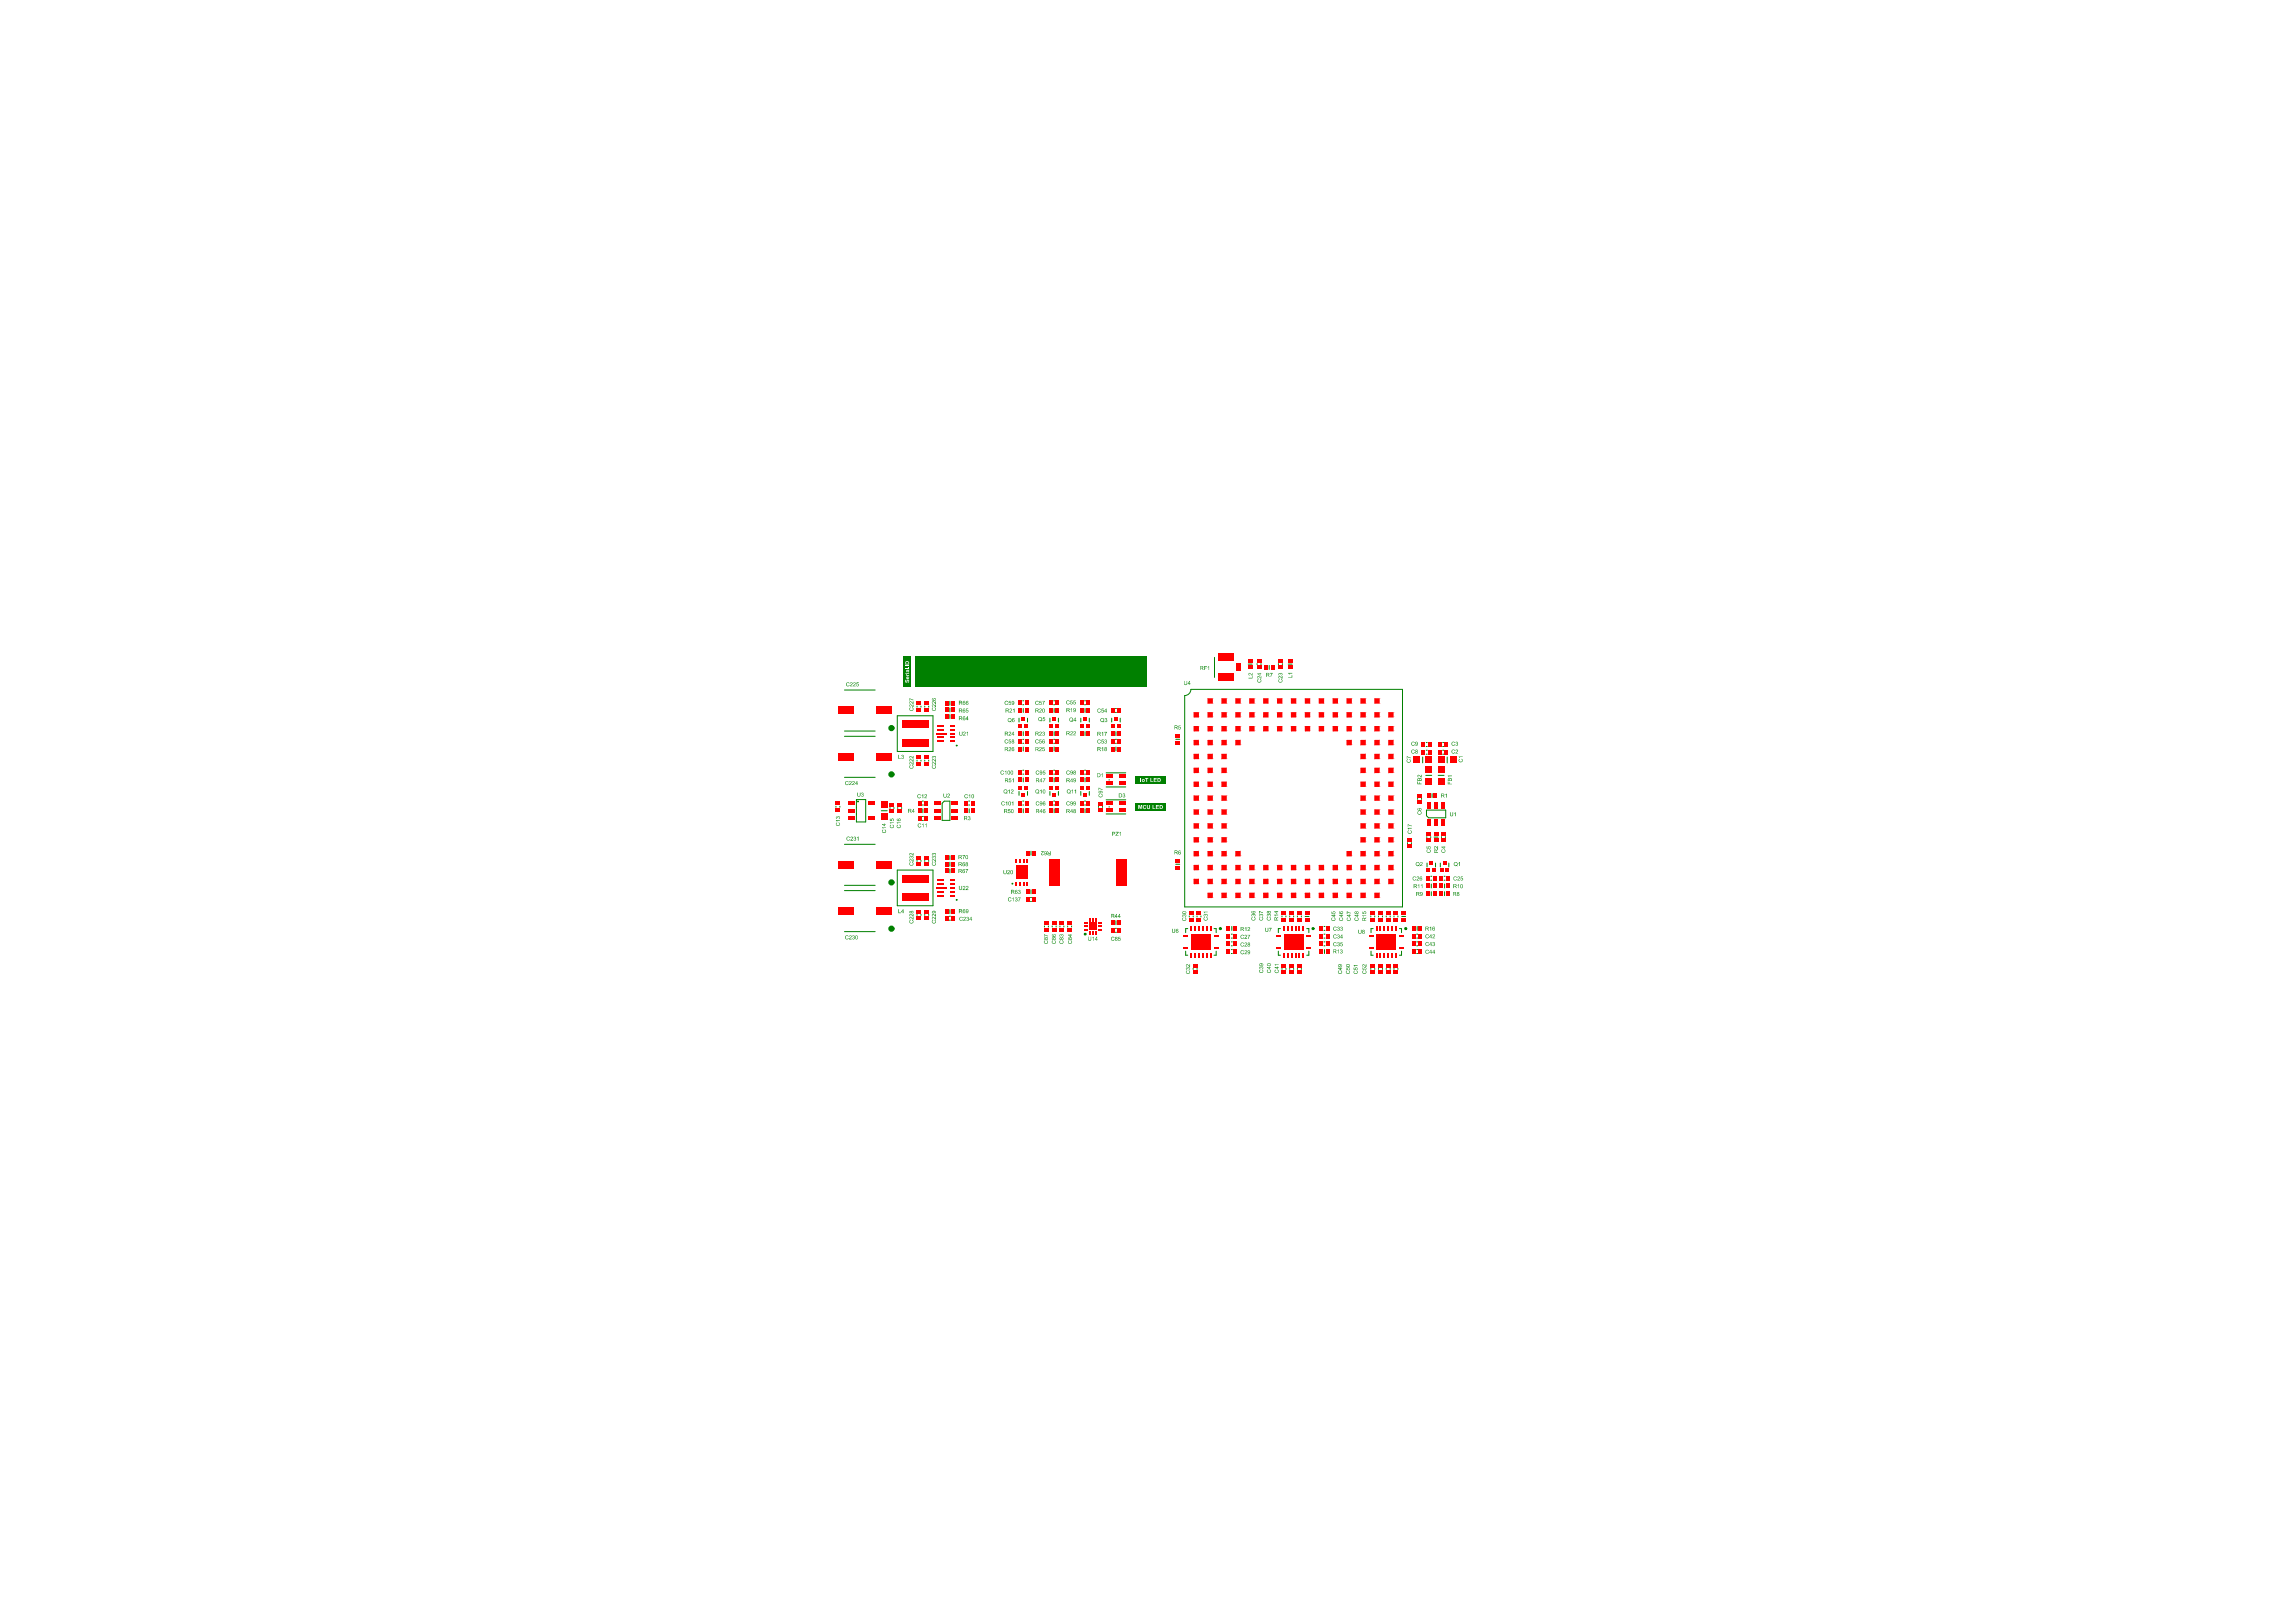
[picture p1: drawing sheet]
<svg xmlns="http://www.w3.org/2000/svg" width="297mm" height="210mm" viewBox="0 0 297 210" stroke-linecap="round" stroke-linejoin="round" font-family="sans-serif">
<g fill="none" stroke="#008000" stroke-width=".13">
<path d="M109.2 95.3h4M109.2 94.6h4M109.2 89.3h4M116.1 92.6h4.6v4.6h-4.6zM118.6 91.4v.1M118.6 98.4v.1M119.1 91.4v.1M119.1 98.4v.1M119.6 91.4v.1M119.6 98.4v.1M120.1 91.4v.1M120.1 98.4v.1"/>
<path d="M122.9 90.8v.5M122.9 91.6v.5M122.9 92.5v.5M131.8 92.9v.5M132.3 99.7h.1M132.3 95.7h.1M132.3 96.2h.1M132.3 91.2h.1M132.3 90.7h.1M132.4 91.7v.5M132.4 94.7v.5M132.4 96.7v.5"/>
<path d="M132.9 92.9v.5M135.8 92.9v.5M136.3 99.7h.1M136.3 95.7h.1M136.3 96.2h.1M136.3 91.2h.1M136.3 90.7h.1M136.4 91.7v.5M136.4 94.7v.5M136.4 96.7v.5M136.9 92.9v.5M139.8 92.9v.5"/>
<path d="M140.3 99.7h.1M140.3 91.2h.1M140.3 90.7h.1M140.4 91.7v.5M140.4 94.7v.5M140.9 92.9v.5M143.8 92.9v.5M144.3 95.7h.1M144.3 96.2h.1M144.3 92.2h.1M144.3 91.7h.1M144.4 94.7v.5"/>
<path d="M144.4 96.7v.5M144.9 92.9v.5M152.1 95.7h.5M154.1 89.2h27.3v28.2h-28.1v-27.4M157.1 85.1v2.6M161.5 85.9h.5M162.6 85.9v.1M163.1 85.9v.1M164.2 86.1v.5M165.4 85.9v.1M165.9 85.9v.1M166.7 85.9h.5"/>
<path d="M184.1 98v.7M184.5 97.1h.1M184.5 97.6h.1M184.5 96.1h.1M184.5 96.6h.1M186.6 97.1h.2M186.6 97.6h.2M186.6 96.1h.2M186.6 96.6h.2M187.2 98v.7M108.1 104.3v.2M108.7 104.3v.2"/>
<path d="M109.2 115.3h4M109.2 114.6h4M109.2 109.3h4M109.2 100.6h4M110.8 103.5h1.2v2.9h-1.2zM114 104.9h.8M115.1 104.5v.1M115.6 104.5v.1M116.1 112.6h4.6v4.6h-4.6zM116.1 104.5v.1M116.6 104.5v.1M118.6 111.3v.2"/>
<path d="M118.6 118.3v.2M119.1 111.3v.2M119.1 118.3v.2M119.3 105.7h.2M119.3 106.2h.2M119.3 104.2h.2M119.3 103.7h.2M119.4 104.7v.5M119.6 111.3v.2M119.6 118.3v.2M120.1 111.3v.2M120.1 118.3v.2"/>
<path d="M122.2 103.7h.7v2.5h-1v-2.3zM122.8 118.6h.2M122.8 119.1h.2M122.9 110.7v.5M122.9 111.6v.5M122.9 112.4v.6M122.9 117.7v.5M125.3 104.2h.2M125.3 103.7h.2M125.4 104.7v.5M131.8 102.4v.5M132.3 104.2h.1"/>
<path d="M132.3 103.7h.1M132.3 100.2h.1M132.4 100.7v.5M132.4 104.7v.5M132.9 102.4v.5M133.3 116.7h.1M133.3 116.1h.1M133.4 110.2v.5M133.4 115.1v.6M135.1 119.8v.2M135.6 119.8v.2M135.8 102.4v.5"/>
<path d="M136.1 119.8v.2M136.3 104.2h.1M136.3 103.7h.1M136.3 100.2h.1M136.4 100.7v.5M136.4 104.7v.5M136.6 119.8v.2M136.9 102.4v.5M137.1 119.8v.2M137.6 119.8v.2M138.1 119.8v.2M138.6 119.8v.2"/>
<path d="M139.8 102.4v.5M140.3 104.2h.1M140.3 103.7h.1M140.3 100.2h.1M140.4 100.7v.5M140.4 104.7v.5M140.9 102.4v.5M142.1 104.4v.1M142.6 104.4v.1M143.1 105.3h2.5M143.1 103.5h2.5M143.1 101.8h2.5"/>
<path d="M143.1 100h2.5M143.5 104.4h.1M143.5 100.9h.1M144.4 119.1v.6M152.1 111.8h.5M153.9 118.5v.2M154.4 118.5v.2M154.9 118.5v.2M155.4 118.5v.2M159.4 119.9v.5M165.9 118.5v.2M166.4 118.5v.2"/>
<path d="M166.9 118.5v.2M167.4 118.5v.2M167.9 118.5v.2M168.4 118.5v.2M168.9 118.6h.5M171.3 119.9h.1M177.3 118.5v.2M177.9 118.5v.2M178.3 118.5v.2M178.9 118.5v.2M179.3 118.5v.2M179.8 118.5v.2"/>
<path d="M180.3 118.5v.2M180.8 118.5v.2M181.3 118.6h.5M182.1 109v.2M182.6 109v.2M183.3 119.9v.5M183.4 103.3v.1M183.9 103.3v.1M184.5 100.3h.7M184.5 104.8h2.5v1h-2.2l-.3-.2zM184.6 108.3v.1M184.6 111.7v.5"/>
<path d="M185.1 108.3v.1M185.1 113.4h.1M185.1 113.9h.1M185.2 114.4v.5M185.2 115.4v.5M185.3 102.7v.5M185.5 108.3h.5M185.7 111.7v.5M186.1 100.3h.7M186.3 111.7v.5M186.5 108.3v.1M186.8 113.4h.2"/>
<path d="M186.8 113.9h.2M186.9 114.4v.5M186.9 115.4v.5M187 108.3v.1M187.4 111.7v.5M109.2 120.6h4M144.3 120.6h.1M144.3 120.1h.1M153.4 123.1v.5h.3M153.7 120.2h-.3v.5M154.4 125.3v.2M154.9 125.3v.2"/>
<path d="M157.1 120.2h.2v.5M157.3 123.1v.5h-.2M159.3 123.4h.1M159.3 121.4h.1M159.3 122.4h.1M159.3 121.9h.1M159.3 122.9h.1M159.3 120.9h.1M165.4 123.1v.5h.3M165.7 120.2h-.3v.5M165.9 125.3v.2M166.4 125.3v.2"/>
<path d="M166.9 125.3v.2M167.4 125.3v.2M167.9 125.3v.2M168.4 125.3v.2M169.1 120.2h.2v.5M169.3 123.1v.5h-.2M171.3 121.4h.1M171.3 122.4h.1M171.3 121.9h.1M171.3 120.9h.1M171.3 120.4h.1M171.4 122.9v.5"/>
<path d="M177.3 125.3v.2M177.4 123.1v.5h.2M177.6 120.2h-.2v.5M177.9 125.3v.2M178.3 125.3v.2M178.9 125.3v.2M179.3 125.3v.2M179.8 125.3v.2M180.3 125.3v.2M180.8 125.3v.2M181 120.2h.3v.5M181.3 123.1v.5h-.3"/>
<path d="M183.3 123.4h.1M183.3 121.4h.1M183.3 122.4h.1M183.3 121.9h.1M183.3 122.9h.1M183.3 120.9h.1"/>
</g>
<g fill="#008000">
<path d="M108.2 106.5l.1-.1v.1a.17 .17 0 0 0 0 .3 .17 .17 0 0 0 .2 0 .17 .17 0 0 0 0-.3h.1l.1 .2-.2 .2-.3-.1z"/>
<path d="M108.1 106.1h.6v.1h-.5l.1 .1z"/>
<path d="M108.1 105.7h.1h.2a.16 .16 0 0 1 .3 0 .18 .18 0 0 1-.2 .3l.1-.2a.1 .1 0 0 0-.1-.1 .1 .1 0 0 0-.1 .1l-.2-.1v.3z"/>
<path d="M109.4 101.2l.3-.1 .1 .1h-.1a.17 .17 0 0 0-.3 0 .17 .17 0 0 0 .1 .3 .17 .17 0 0 0 .2-.1 .16 .16 0 0 1 0 .2 .16 .16 0 0 1-.2 0l-.2-.2z"/>
<path d="M109.9 101.1a.2 .2 0 0 1 .3 .2 .2 .2 0 0 1-.3 .2l.3 .1h-.4l.1-.2a.14 .14 0 0 0 .2-.1 .14 .14 0 0 0-.1-.2l-.2 .1z"/>
<path d="M110.3 101.1h.3v.2l-.3 .2 .3 .1h-.4l.2-.2a.11 .11 0 0 0 .1-.1 .11 .11 0 0 0-.1-.2 .11 .11 0 0 0-.1 .1z"/>
<path d="M116.2 117.7h.1v.4h.2v.1h-.3z"/>
<path d="M116.2 97.7h.1v.4l.2 .1h-.3z"/>
<path d="M116.6 97.7a.15 .15 0 0 1 .3 0 .15 .15 0 0 1 0 .2 .16 .16 0 0 1-.1 .3 .16 .16 0 0 1-.2-.1h.1a.11 .11 0 0 0 .2 0 .11 .11 0 0 0-.2-.1l.2-.2h-.3z"/>
<path d="M129.6 103.8l.2-.1 .2 .1h-.1a.18 .18 0 0 0-.3 0 .18 .18 0 0 0 .1 .3 .18 .18 0 0 0 .2-.1l.1 .1-.1 .1h-.3l-.1-.2z"/>
<path d="M130.1 103.8l.2-.1v.5h-.1v-.4l-.1 .1z"/>
<path d="M130.9 103.8l.2-.1v.5h-.1v-.4l-.1 .1z"/>
<path d="M130.4 102.3l.2-.1v.5v-.4z"/>
<path d="M130.8 102.2h.1a.19 .19 0 0 1 .2 .1 .19 .19 0 0 1-.2 .3l.2 .1h-.3l.2-.4a.1 .1 0 0 0 0-.1 .1 .1 0 0 0-.1 .1h-.1z"/>
<path d="M129.5 99.8l.1-.1a.14 .14 0 0 1 .2 0 .14 .14 0 0 1 0 .2 .18 .18 0 0 0-.3 .1 .18 .18 0 0 0 .2 .2l.1-.2a.15 .15 0 0 1 0 .2 .15 .15 0 0 1-.2 0l-.2-.1z"/>
<path d="M130 99.8l.2-.1v.5l-.1-.4-.1 .1z"/>
<path d="M130 95.8l.3-.1 .1 .1h-.1a.16 .16 0 0 0-.2 0 .16 .16 0 0 0 0 .3 .16 .16 0 0 0 .3-.1v.1l-.1 .1h-.2l-.1-.1z"/>
<path d="M130.5 95.7h.3l-.2 .1v.1a.17 .17 0 0 1 .2 .1 .17 .17 0 0 1-.1 .2 .17 .17 0 0 1-.2-.1h.1a.11 .11 0 0 0 .1 .1 .11 .11 0 0 0 .1-.2 .11 .11 0 0 0-.1-.1l-.2 .1z"/>
<path d="M130.6 91.8a.17 .17 0 0 1 .3 0 .17 .17 0 0 1-.1 .3l-.1 .1h.2h-.3l.2-.2a.13 .13 0 0 0 .1-.2 .13 .13 0 0 0-.2-.1 .13 .13 0 0 0-.1 .2z"/>
<path d="M131 91.8l.2-.1v.5v-.4z"/>
<path d="M130 90.8l.3-.1 .1 .1h-.1a.17 .17 0 0 0-.2 0 .17 .17 0 0 0 0 .3 .17 .17 0 0 0 .3-.1v.2h-.3l-.1-.1z"/>
<path d="M130.5 90.7h.3l-.2 .1v.1h.1l.1 .1a.18 .18 0 0 1-.1 .2 .18 .18 0 0 1-.2-.1h.1a.11 .11 0 0 0 .1 0 .11 .11 0 0 0 0-.2 .11 .11 0 0 0-.1 .1h-.1z"/>
<path d="M134 103.8l.2-.1 .2 .1v.1l-.1-.1h-.1l-.1 .1 .1 .3 .2-.1-.1 .1h-.2z"/>
<path d="M134.5 102.3l.2-.1v.5v-.4z"/>
<path d="M134 99.8l.2-.1h.2v.2l-.2-.1-.1 .2 .1 .2 .2-.2a.2 .2 0 0 1-.2 .2 .2 .2 0 0 1-.2-.2z"/>
<path d="M135 99.7h.2l-.2 .1v.1a.17 .17 0 0 1 .2 .1 .17 .17 0 0 1-.1 .2 .17 .17 0 0 1-.2-.1h.1a.12 .12 0 0 0 .2 0 .12 .12 0 0 0 0-.2 .12 .12 0 0 0-.2 .1z"/>
<path d="M134 95.8l.1-.1a.14 .14 0 0 1 .2 0 .14 .14 0 0 1 0 .2v-.1a.17 .17 0 0 0-.3 0 .17 .17 0 0 0 .1 .3 .17 .17 0 0 0 .2-.1l.1 .1-.1 .1h-.3l-.1-.2z"/>
<path d="M134.5 95.7h.2l-.2 .1v.1a.17 .17 0 0 1 .3 .1 .17 .17 0 0 1-.2 .2 .17 .17 0 0 1-.2-.1h.1a.11 .11 0 0 0 .2 0 .11 .11 0 0 0 0-.2 .11 .11 0 0 0-.2 .1h-.1z"/>
<path d="M134.9 92.8h.3l-.2 .1v.1h.2v.3a.16 .16 0 0 1-.2 0 .16 .16 0 0 1-.1-.1 .11 .11 0 0 0 .2 0 .11 .11 0 0 0 0-.2 .11 .11 0 0 0-.2 .1z"/>
<path d="M134.5 91.7h.1a.19 .19 0 0 1 .2 .2 .19 .19 0 0 1-.2 .2l-.1 .1h.3h-.4l.3-.3v-.2l-.3 .2z"/>
<path d="M134 90.8l.2-.1 .2 .1h-.1a.17 .17 0 0 0-.3 0 .17 .17 0 0 0 .1 .3 .17 .17 0 0 0 .2-.1h.1l-.1 .2h-.3l-.1-.2z"/>
<path d="M134.5 90.7h.2l-.2 .1v.1h.1a.18 .18 0 0 1 .2 .1 .18 .18 0 0 1-.1 .2 .18 .18 0 0 1-.3-.1h.1a.11 .11 0 0 0 .2 0 .11 .11 0 0 0 0-.2 .11 .11 0 0 0-.2 .1h-.1z"/>
<path d="M134.8 90.7h.4l-.2 .5-.1-.1 .2-.3z"/>
<path d="M138 103.8l.2-.1 .2 .1h-.2a.19 .19 0 0 0-.2 .1 .19 .19 0 0 0 .1 .2 .19 .19 0 0 0 .2-.1v.2h-.3l-.1-.2z"/>
<path d="M138.6 102.3l.2-.1v.5v-.4h-.1z"/>
<path d="M139 102.3l.2-.1v.5h-.1v-.4z"/>
<path d="M138 99.8l.1-.1 .3 .1-.1 .1-.2-.1-.1 .1 .1 .3 .3-.1-.1 .1h-.3l-.1-.2z"/>
<path d="M138.5 91.7l.2-.1v.6l-.1-.5-.1 .1z"/>
<path d="M142.5 100.2l.2-.1v.5l-.1-.4z"/>
<path d="M142 95.8l.3-.1 .1 .1h-.3l-.1 .1a.17 .17 0 0 0 .1 .3 .18 .18 0 0 0 .3-.2v.1l-.1 .1h-.2l-.1-.2z"/>
<path d="M142.5 95.7h.3v.1h-.2v.1a.16 .16 0 0 1 .2 .1 .16 .16 0 0 1-.1 .2 .16 .16 0 0 1-.2-.1 .13 .13 0 0 0 .1 .1 .13 .13 0 0 0 .1-.2 .13 .13 0 0 0-.1-.1l-.1 .1z"/>
<path d="M142.9 95.8a.15 .15 0 0 1 .2-.1 .15 .15 0 0 1 0 .3 .13 .13 0 0 1 .1 .1 .13 .13 0 0 1-.2 .1h-.1v-.1a.11 .11 0 0 0 .2 .1 .11 .11 0 0 0 .1-.2 .11 .11 0 0 0-.2 0l.1-.2h-.1l-.1 .1z"/>
<path d="M142.9 93l.1-.1a.14 .14 0 0 1 .2 .1 .14 .14 0 0 1-.1 .2h.1a.14 .14 0 0 1 0 .2 .14 .14 0 0 1-.2-.1 .11 .11 0 0 0 .1 .1 .11 .11 0 0 0 .1-.2h-.2l.1-.2z"/>
<path d="M142 91.8l.3-.1 .1 .2-.2-.2a.21 .21 0 0 0-.1 .4 .21 .21 0 0 0 .3 0l-.1 .1h-.2l-.1-.2z"/>
<path d="M142.5 91.7h.3v.1h-.2v.1a.16 .16 0 0 1 .2 .1 .16 .16 0 0 1-.1 .2 .16 .16 0 0 1-.2-.1 .13 .13 0 0 0 .2 0 .13 .13 0 0 0 0-.2 .13 .13 0 0 0-.2 .1z"/>
<path d="M143.8 121.3l.2-.1 .2 .2-.3-.1-.1 .1a.17 .17 0 0 0 .1 .3 .17 .17 0 0 0 .2-.1h.1l-.1 .1h-.3l-.1-.2z"/>
<path d="M144.7 121.2h.2l-.2 .1v.1h.1l.2 .1a.18 .18 0 0 1-.1 .2 .18 .18 0 0 1-.3-.1h.1a.12 .12 0 0 0 .2 0 .12 .12 0 0 0 0-.1 .12 .12 0 0 0-.2 0h-.1z"/>
<path d="M144.3 107.6h.4l-.3 .5 .3 .1h-.4l.3-.5h-.3z"/>
<path d="M144.8 107.8l.2-.2v.6l-.1-.4-.1 .1z"/>
<path d="M152.5 93.9h.2l-.2 .1v.1h.2v.1a.15 .15 0 0 1 0 .2 .15 .15 0 0 1-.2-.1 .12 .12 0 0 0 .1 0 .12 .12 0 0 0 .1-.1 .12 .12 0 0 0-.2 0h-.1z"/>
<path d="M160.5 122.1l.3-.1 .1 .1a.17 .17 0 0 0-.3 0 .17 .17 0 0 0 0 .3 .17 .17 0 0 0 .3-.1 .21 .21 0 0 1-.3 .2 .21 .21 0 0 1-.1-.4z"/>
<path d="M161 122.1a.17 .17 0 0 1 .3 0 .17 .17 0 0 1-.1 .2l-.1 .1 .2 .1h-.3l.1-.2a.14 .14 0 0 0 .2-.2 .13 .13 0 0 0-.2-.1v.1z"/>
<path d="M161 120.1l.2-.1v.5v-.4l-.2 .1z"/>
<path d="M161.4 120h.3v.2l-.2 .2 .2 .1h-.3l.1-.2a.14 .14 0 0 0 .1-.1 .14 .14 0 0 0-.1-.2l-.1 .1z"/>
<path d="M162.7 88l.1-.1-.1 .3h.2a.17 .17 0 0 0 .2 0 .17 .17 0 0 0-.1-.3l.2 .1v.2l-.2 .1h-.3z"/>
<path d="M162.7 87.6a.3 .3 0 0 1 .4 .1l.1-.2v.3l-.3-.2a.1 .1 0 0 0-.1-.1 .1 .1 0 0 0-.1 .1 .1 .1 0 0 0 .1 .1v.1l-.1-.1z"/>
<path d="M166.6 87.6h.5v-.2h.1v.3z"/>
<path d="M166.6 87.1h.6v.1h-.4l.1 .1h-.1z"/>
<path d="M172.5 122l.2-.1a.14 .14 0 0 1 .1 0 .14 .14 0 0 1 .1 .2l-.2-.1a.22 .22 0 0 0-.1 .2 .22 .22 0 0 0 .1 .2l.2-.1-.1 .2-.2-.1-.1-.1z"/>
<path d="M173 122h.1a.14 .14 0 0 1 .2 0 .14 .14 0 0 1-.1 .2h.1l-.1 .3a.11 .11 0 0 1-.1 0 .11 .11 0 0 1 0-.2 .1 .1 0 0 0 .1 .1 .1 .1 0 0 0 0-.2v-.2l-.2 .1z"/>
<path d="M173.5 122h.2h-.2v.1a.17 .17 0 0 1 .2 .1 .17 .17 0 0 1-.1 .2 .17 .17 0 0 1-.2-.1 .14 .14 0 0 0 .1 .1 .14 .14 0 0 0 .2-.1 .14 .14 0 0 0-.2-.1h-.1z"/>
<path d="M172.5 120l.3-.1 .1 .1-.1 .1a.17 .17 0 0 0-.2-.1 .17 .17 0 0 0 0 .3v.1l.3-.1-.1 .1h-.2l-.1-.1z"/>
<path d="M173 120l.1-.1a.13 .13 0 0 1 .2 .1 .13 .13 0 0 1-.1 .2 .16 .16 0 0 1 0 .2 .16 .16 0 0 1-.2-.1h.1a.1 .1 0 0 0 .1 .1 .1 .1 0 0 0 0-.2h-.1l.1-.1v-.1h-.1v.1z"/>
<path d="M173.4 120l.1-.1a.14 .14 0 0 1 .2 .1 .14 .14 0 0 1-.1 .2l.1 .1v.1a.12 .12 0 0 1-.2 .1 .12 .12 0 0 1 0-.2 .11 .11 0 0 0 .1 .1 .11 .11 0 0 0 .1-.1 .11 .11 0 0 0-.2-.1l.1-.2h-.1v.1z"/>
<path d="M183.4 114.5l.2-.1v.5v-.4l-.2 .1z"/>
<path d="M183.9 114.5l.1-.1v.5v-.4l-.2 .1z"/>
<path d="M182.8 113.5l.2-.1 .2 .2-.2-.1a.21 .21 0 0 0-.2 .3 .21 .21 0 0 0 .4 0l-.1 .1h-.3z"/>
<path d="M183.3 113.5a.18 .18 0 0 1 .3 .1 .18 .18 0 0 1-.2 .2l-.1 .1h.3h-.4l.2-.2a.12 .12 0 0 0 .1-.1 .12 .12 0 0 0-.2-.1v.1z"/>
<path d="M183.8 111.6a.18 .18 0 0 1 .2 .1 .18 .18 0 0 1-.1 .2l-.1 .1 .2 .1h-.3l.2-.3a.1 .1 0 0 0 .1-.1 .1 .1 0 0 0-.1-.1 .1 .1 0 0 0-.1 .1h-.1z"/>
<path d="M182.6 97.1l.3-.1 .1 .2-.1-.1a.17 .17 0 0 0-.2 .1 .17 .17 0 0 0 0 .2 .17 .17 0 0 0 .3-.1v.1l-.1 .1h-.2l-.1-.1z"/>
<path d="M182.6 96.1l.3-.1 .1 .1h-.1a.17 .17 0 0 0-.2 .1 .17 .17 0 0 0 0 .2 .17 .17 0 0 0 .3-.1l-.1 .2h-.2l-.1-.2z"/>
<path d="M184.4 122l.2-.1a.13 .13 0 0 1 .1 0 .13 .13 0 0 1 .1 .2 .18 .18 0 0 0-.3 0 .18 .18 0 0 0 .1 .3l.3-.1-.2 .1h-.2l-.1-.1z"/>
<path d="M185.4 122a.14 .14 0 0 1 .2-.1 .15 .15 0 0 1 0 .3h.1l-.1 .2a.16 .16 0 0 1-.2 0 .16 .16 0 0 1-.1-.1h.1a.1 .1 0 0 0 .1 .1 .11 .11 0 0 0 .1-.2 .1 .1 0 0 0-.2 0 .11 .11 0 0 0 .2-.1 .11 .11 0 0 0-.2-.1l-.1 .1z"/>
<path d="M184.9 120l.3-.1v.5h-.1v-.4z"/>
<path d="M185.5 109.6l.2-.1 .3 .3v-.3v.4l-.2-.2a.13 .13 0 0 0-.1-.1 .13 .13 0 0 0-.1 .1l.1 .1h-.1z"/>
<path d="M184.6 110l.1-.1-.1 .2a.18 .18 0 0 0 .1 .2 .18 .18 0 0 0 .3-.1 .18 .18 0 0 0-.1-.2l.1-.1 .1 .2-.1 .2-.1 .1-.3-.1z"/>
<path d="M184.6 109.5v.3h.2a.17 .17 0 0 1 .1-.3 .17 .17 0 0 1 .2 .1 .18 .18 0 0 1-.2 .3v-.1a.11 .11 0 0 0 .1-.2 .11 .11 0 0 0-.2 0 .11 .11 0 0 0 0 .2h-.2z"/>
<path d="M186.5 110l.1-.1v.1a.17 .17 0 0 0 0 .2 .17 .17 0 0 0 .3 0 .17 .17 0 0 0-.1-.2 .15 .15 0 0 1 .2 0 .15 .15 0 0 1 0 .2l-.2 .2-.2-.1-.1-.1z"/>
<path d="M188.7 98.3l.1-.1 .1 .1a.18 .18 0 0 0 0 .2 .18 .18 0 0 0 .2 .1 .18 .18 0 0 0 0-.3v-.1l.1 .1v.2l-.3 .1-.2-.1z"/>
<path d="M188.7 97.9l.5 .1h-.4l.1 .1h-.1z"/>
<path d="M109.4 121.1l.2-.1 .2 .1-.1 .1a.16 .16 0 0 0-.2 0 .16 .16 0 0 0 0 .2 .16 .16 0 0 0 .2 0h.1l-.1 .1h-.3l-.1-.1z"/>
<path d="M109.9 121.1a.18 .18 0 0 1 .3 .1 .18 .18 0 0 1-.2 .2l-.1 .1h.3v.1h-.4l.2-.3a.11 .11 0 0 0 .1 0 .11 .11 0 0 0 0-.2 .11 .11 0 0 0-.2 .1z"/>
<path d="M110.3 121.1l.1-.1a.14 .14 0 0 1 .1 .1 .14 .14 0 0 1 0 .2 .15 .15 0 0 1 0 .2 .15 .15 0 0 1-.2-.1 .13 .13 0 0 0 .1 .1 .13 .13 0 0 0 .1-.2h-.1l.1-.2h-.1l-.1 .1z"/>
<path d="M114.1 107.4h.2l-.1 .1a.18 .18 0 0 0 0 .2 .18 .18 0 0 0 .3 0 .18 .18 0 0 0-.1-.3h.1l.1 .1-.1 .3-.4-.1z"/>
<path d="M114.1 107.1h.5h-.4v.1z"/>
<path d="M116 106.8l.2-.1-.1 .1a.18 .18 0 0 0 0 .3 .18 .18 0 0 0 .3-.1 .18 .18 0 0 0-.1-.2l.1-.1 .1 .3-.2 .2a.25 .25 0 0 1-.3-.1 .25 .25 0 0 1 0-.3z"/>
<path d="M116 106.4l.5 .1h-.4v.1z"/>
<path d="M115.2 106.8l.1-.1-.1 .1a.18 .18 0 0 0 .1 .3 .18 .18 0 0 0 .2-.1 .18 .18 0 0 0 0-.2v-.1l.1 .1 .1 .1-.2 .3h-.2l-.2-.2z"/>
<path d="M115.1 106.4l.5 .1h-.4l.1 .1z"/>
<path d="M115.1 106h.1v.2h.1a.17 .17 0 0 1 .1-.3 .17 .17 0 0 1 .2 .1 .17 .17 0 0 1-.1 .3v-.1a.11 .11 0 0 0 0-.2 .11 .11 0 0 0-.1 0 .11 .11 0 0 0 0 .2h-.3z"/>
<path d="M117.7 119.1h.1l-.1 .3h.3l.1-.1-.1-.2h.1v.3l-.3 .1-.2-.2z"/>
<path d="M117.7 118.7h.2l.2 .2v-.2h.1v.3l-.3-.1a.12 .12 0 0 0-.1-.2 .12 .12 0 0 0-.1 .2l.1 .1-.1-.1z"/>
<path d="M117.7 118.3h.2l.2 .2v-.2h.1v.3l-.3-.2a.11 .11 0 0 0-.1-.1 .11 .11 0 0 0-.1 .1 .11 .11 0 0 0 .1 .1v.1l-.1-.1z"/>
<path d="M117.7 99.1l.1-.1-.1 .3 .1 .1 .3-.1-.1-.3 .2 .2a.26 .26 0 0 1-.3 .3 .26 .26 0 0 1-.2-.4z"/>
<path d="M117.7 98.7l.2-.1 .2 .3v-.3h.1v.4l-.2-.2a.14 .14 0 0 0-.2-.1 .14 .14 0 0 0-.1 .1l.1 .1a.12 .12 0 0 1-.2 0 .12 .12 0 0 1 .1-.2z"/>
<path d="M117.7 98.3l.2-.1 .2 .3v-.3h.1v.4l-.3-.2a.1 .1 0 0 0-.1-.1 .1 .1 0 0 0-.1 .1l.1 .2-.2-.2z"/>
<path d="M117.7 97.9l.1-.1 .3 .3v-.3h.1v.4l-.3-.2a.11 .11 0 0 0 0-.1 .11 .11 0 0 0-.2 .1 .11 .11 0 0 0 .1 .1v.1l-.1-.1z"/>
<path d="M117.7 91.6l.1-.1-.1 .4h.3l.1-.1-.1-.3 .1 .1v.3l-.3 .1-.2-.2z"/>
<path d="M117.7 91.2h.2l.2 .2v-.2h.1v.3l-.3-.2a.13 .13 0 0 0-.1-.1 .13 .13 0 0 0-.1 .1 .13 .13 0 0 0 .1 .2l-.1-.1z"/>
<path d="M117.7 90.8h.2l.2 .2v-.2h.1v.3l-.3-.2a.11 .11 0 0 0-.1-.1 .11 .11 0 0 0-.1 .1 .11 .11 0 0 0 .1 .1v.1l-.1-.1z"/>
<path d="M117.7 90.4l.5 .2-.5-.2v.3z"/>
<path d="M120.6 119.1h.1l-.1 .3h.3l.1-.1-.1-.2h.1l.1 .3-.4 .1-.1-.2z"/>
<path d="M120.6 118.7h.2l.2 .2v-.2h.1v.3l-.2-.1a.14 .14 0 0 0-.2-.2 .12 .12 0 0 0-.1 .2l.1 .1-.1-.1z"/>
<path d="M120.6 118.3h.2l.2 .2v-.2h.1v.3l-.3-.2a.11 .11 0 0 0-.1-.1 .11 .11 0 0 0-.1 .1 .11 .11 0 0 0 .1 .1v.1l-.1-.1z"/>
<path d="M120.6 99.1l.1-.1-.1 .3 .3 .1 .1-.1-.1-.3 .1 .1 .1 .3-.4 .1-.1-.2z"/>
<path d="M120.6 98.7l.2-.1 .2 .3v-.3h.1v.4l-.2-.2a.13 .13 0 0 0-.2-.1 .13 .13 0 0 0-.1 .1 .13 .13 0 0 0 .1 .2l-.1-.1z"/>
<path d="M120.6 98.3l.2-.1 .2 .3v-.3h.1v.4l-.3-.2a.11 .11 0 0 0-.1-.1 .11 .11 0 0 0-.1 .1 .11 .11 0 0 0 .1 .1v.1l-.1-.1z"/>
<path d="M120.6 97.9h.2l.1-.1a.15 .15 0 0 1 .2 .1 .15 .15 0 0 1-.2 .2 .1 .1 0 0 0 .1-.1 .1 .1 0 0 0-.1-.1 .1 .1 0 0 0-.1 .1l-.2-.1 .1 .3z"/>
<path d="M120.6 91.6l.1-.1-.1 .4h.3l.1-.1-.1-.3 .1 .1 .1 .3-.4 .1-.1-.2z"/>
<path d="M120.6 91.2h.2l.2 .2v-.2h.1v.3l-.2-.2a.13 .13 0 0 0-.2-.1 .13 .13 0 0 0-.1 .1 .13 .13 0 0 0 .1 .2l-.1-.1z"/>
<path d="M120.6 90.8h.2l.2 .2v-.2h.1v.3l-.3-.2a.11 .11 0 0 0-.1-.1 .11 .11 0 0 0-.1 .1 .11 .11 0 0 0 .1 .1v.1l-.1-.1z"/>
<path d="M122.1 102.7v.3a.14 .14 0 0 0 .2 .2 .14 .14 0 0 0 .1-.2l.1-.3-.1 .5h-.3z"/>
<path d="M122.6 102.8l.1-.1a.18 .18 0 0 1 .2 .2 .18 .18 0 0 1-.2 .2l-.1 .1h.3h-.4l.2-.2a.12 .12 0 0 0 .1-.2 .12 .12 0 0 0-.2 0v.1z"/>
<path d="M124.9 112.5h.4l-.2 .5h-.1v-.2l.2-.3h-.3z"/>
<path d="M124.5 110.7h.3l-.2 .5v-.2l.2-.3h-.3z"/>
<path d="M124.1 94.7h.1v.3a.13 .13 0 0 0 .1 .1 .13 .13 0 0 0 .1-.1v-.3h.1v.3a.2 .2 0 0 1-.2 .2 .2 .2 0 0 1-.2-.2z"/>
<path d="M124.6 94.7h.1a.19 .19 0 0 1 .2 .1 .19 .19 0 0 1-.2 .3l.2 .1h-.3l.2-.2a.12 .12 0 0 0 0-.2 .12 .12 0 0 0-.2 0z"/>
<path d="M125.1 94.8l.1-.1v.5v-.4z"/>
<path d="M129.8 112.6h.1v.4l.1 .1h.1l.1-.5v.4l-.1 .1h-.3z"/>
<path d="M130.3 112.7l.1-.1a.18 .18 0 0 1 .2 .2 .18 .18 0 0 1-.1 .2l-.1 .1h.2h-.3l.2-.2a.1 .1 0 0 0 .1-.1 .1 .1 0 0 0-.1-.1 .1 .1 0 0 0-.1 .1z"/>
<path d="M130.5 104.7h.2v.1h-.2v.1a.16 .16 0 0 1 .2 .1 .16 .16 0 0 1-.1 .2 .16 .16 0 0 1-.2-.1l.2 .1a.15 .15 0 0 0 0-.3 .15 .15 0 0 0-.2 .1z"/>
<path d="M130.6 100.7h.2l-.2 .1v.1h.1l.1 .1a.17 .17 0 0 1-.1 .2 .17 .17 0 0 1-.2-.1h.1a.11 .11 0 0 0 .2 0 .11 .11 0 0 0 0-.2 .11 .11 0 0 0-.2 .1h-.1z"/>
<path d="M131 100.8l.1-.1v.5v-.4l-.1 .1z"/>
<path d="M130.5 96.7h.1a.19 .19 0 0 1 .2 .2 .19 .19 0 0 1-.2 .2v.1h.2h-.3l.2-.3a.1 .1 0 0 0 .1-.1 .1 .1 0 0 0-.1-.1 .1 .1 0 0 0-.1 .1h-.1z"/>
<path d="M130.5 94.7a.2 .2 0 0 1 .3 .2 .2 .2 0 0 1-.2 .2l.2 .1h-.3l.1-.2a.15 .15 0 0 0 .1-.1 .15 .15 0 0 0-.1-.2l-.1 .1z"/>
<path d="M134.9 100.7h.4l-.2 .5h-.1v-.1l.2-.3z"/>
<path d="M134.5 96.7a.17 .17 0 0 1 .3 .1 .17 .17 0 0 1-.2 .2l-.1 .2h.3h-.4l.2-.3a.1 .1 0 0 0 .1-.1 .1 .1 0 0 0-.1 0 .1 .1 0 0 0-.1 0z"/>
<path d="M134.9 96.7h.3h-.3v.2a.16 .16 0 0 1 .3 .1 .16 .16 0 0 1-.1 .2 .16 .16 0 0 1-.3-.1l.1-.1a.12 .12 0 0 0 .2 .1 .12 .12 0 0 0 0-.2 .12 .12 0 0 0-.2 .1z"/>
<path d="M134.5 94.7h.1a.21 .21 0 0 1 .2 .2 .21 .21 0 0 1-.3 .2l.3 .1h-.4l.3-.4v-.1l-.3 .1z"/>
<path d="M134.9 94.7a.13 .13 0 0 1 .2 0 .13 .13 0 0 1 0 .2 .14 .14 0 0 1 .1 .2 .14 .14 0 0 1-.2 .1 .14 .14 0 0 1-.1-.2 .11 .11 0 0 0 .1 .2 .1 .1 0 0 0 .1-.1 .1 .1 0 0 0-.1-.1l.1-.2v-.1l-.3 .1z"/>
<path d="M136.1 121.7h.1v.1h-.1v.2l.3 .1 .1-.1-.1-.3h.1l.1 .4-.3 .1-.1-.1-.1-.1z"/>
<path d="M138.2 121.8l.1-.1v.1a.17 .17 0 0 0 0 .2 .17 .17 0 0 0 .3 0 .17 .17 0 0 0-.1-.3h.1l.1 .2-.1 .2-.2 .1-.2-.1z"/>
<path d="M138.5 94.7a.17 .17 0 0 1 .3 .1 .17 .17 0 0 1-.2 .2v.1h.2h-.3l.1-.2a.14 .14 0 0 0 .1-.1 .14 .14 0 0 0-.1-.1 .14 .14 0 0 0-.1 .1z"/>
<path d="M138.9 94.7a.19 .19 0 0 1 .3 .1 .19 .19 0 0 1-.2 .2l-.1 .1h.3h-.3l.1-.2a.11 .11 0 0 0 .1-.1 .11 .11 0 0 0-.1-.1l-.1 .1z"/>
<path d="M138 90.7l.1-.1a.14 .14 0 0 1 .2 0 .14 .14 0 0 1 0 .2 .18 .18 0 0 0-.3 .1 .18 .18 0 0 0 .2 .2l.1-.1a.15 .15 0 0 1 0 .1 .15 .15 0 0 1-.2 .1l-.1-.1z"/>
<path d="M138.5 90.7h.3h-.2v.1a.16 .16 0 0 1 .2 .2 .16 .16 0 0 1-.2 .2 .16 .16 0 0 1-.1-.2 .1 .1 0 0 0 .2 0 .1 .1 0 0 0 0-.1 .1 .1 0 0 0-.2 0z"/>
<path d="M138.9 90.7h.3h-.2v.1a.17 .17 0 0 1 .2 .1 .17 .17 0 0 1-.1 .2 .17 .17 0 0 1-.2-.1 .14 .14 0 0 0 .1 .1 .14 .14 0 0 0 .1-.1 .14 .14 0 0 0-.1-.1h-.1z"/>
<path d="M142.5 96.8l.2-.1v.5h-.1v-.4l-.1 .1z"/>
<path d="M142.2 102.8l.1-.1-.1 .2a.18 .18 0 0 0 .1 .2 .18 .18 0 0 0 .2 0 .18 .18 0 0 0 0-.3v-.1l.1 .2v.2l-.1 .1-.4-.1z"/>
<path d="M142.1 101.9l.5 .3-.4-.2-.1 .3z"/>
<path d="M142.5 94.8l.2-.1v.5h-.1v-.4v.1z"/>
<path d="M142.9 94.7h.3l-.2 .5h-.1l.2-.4h-.2z"/>
<path d="M153 118.8l.1-.1-.1 .1a.18 .18 0 0 0 .1 .3 .18 .18 0 0 0 .2 0 .18 .18 0 0 0 0-.3v-.1l.1 .1 .1 .2-.3 .2-.2-.1z"/>
<path d="M153 118.4h.4l.1 .1-.1 .2-.1-.1a.1 .1 0 0 0 .1-.1 .1 .1 0 0 0-.1-.1 .1 .1 0 0 0-.1 .1v.1a.11 .11 0 0 0-.1-.2 .11 .11 0 0 0-.1 .2h.1a.12 .12 0 0 1-.2 0 .12 .12 0 0 1 .1-.2z"/>
<path d="M160.5 123h.3l.1 .1-.2-.1-.1 .2a.18 .18 0 0 0 .1 .2 .18 .18 0 0 0 .2-.1v.1l-.3 .1-.1-.2z"/>
<path d="M161 123h.1a.17 .17 0 0 1 .2 .1 .17 .17 0 0 1-.1 .2l-.1 .1 .2 .1h-.3l.2-.3a.1 .1 0 0 0 .1-.1 .1 .1 0 0 0-.1-.1 .1 .1 0 0 0-.1 .1z"/>
<path d="M160.5 121.1l.2-.1h.2v.1l-.2-.1-.1 .2v.2h.2l.1-.1a.13 .13 0 0 1 0 .2 .13 .13 0 0 1-.2 0l-.2-.1z"/>
<path d="M161 121h.2a.24 .24 0 0 1 .1 .2 .24 .24 0 0 1-.2 .2h.2v.1h-.3l.1-.2a.14 .14 0 0 0 .2-.1 .14 .14 0 0 0-.1-.2l-.1 .1z"/>
<path d="M161.4 121h.3l-.2 .5v-.1l.1-.4z"/>
<path d="M162.9 125.6l.1-.1v.1a.18 .18 0 0 0 0 .2 .18 .18 0 0 0 .3 0 .18 .18 0 0 0-.1-.3h.1l.1 .1v.2l-.1 .1-.4-.1z"/>
<path d="M162.9 125.1l.2 .1a.14 .14 0 0 1 .2-.1 .14 .14 0 0 1 .1 .1 .14 .14 0 0 1-.1 .1 .11 .11 0 0 0 .1-.1 .11 .11 0 0 0-.1-.1 .11 .11 0 0 0-.1 .2l-.2-.2v.1v.2z"/>
<path d="M161.9 118.7h.1l.1 .1a.17 .17 0 0 0 0 .2 .17 .17 0 0 0 .2 0 .17 .17 0 0 0-.1-.3 .19 .19 0 0 1 .2 .2 .19 .19 0 0 1-.1 .2h-.3l-.1-.2z"/>
<path d="M161.9 118.4l.1-.1 .2 .1a.13 .13 0 0 1 .2 0 .13 .13 0 0 1-.1 .2 .1 .1 0 0 0 0-.2 .1 .1 0 0 0-.1 0 .1 .1 0 0 0 0 .1 .11 .11 0 0 0-.2-.1 .1 .1 0 0 0 0 .1v.1l-.1-.1z"/>
<path d="M162.9 118.8l.1-.1v.1a.17 .17 0 0 0 .1 .2 .17 .17 0 0 0 .2 0 .17 .17 0 0 0-.1-.3 .21 .21 0 0 1 .2 .3 .21 .21 0 0 1-.3 .1l-.2-.1z"/>
<path d="M162.9 118.4l.4-.1 .1 .1a.11 .11 0 0 1 0 .1 .11 .11 0 0 1-.1 .1 .11 .11 0 0 0 .1-.2 .1 .1 0 0 0-.2 0 .1 .1 0 0 0 0 .1 .11 .11 0 0 0-.1-.1 .11 .11 0 0 0-.2 .1l.1 .1-.1-.1z"/>
<path d="M162.9 117.9l.5 .2-.4-.1v.2h-.1z"/>
<path d="M164.9 125.5h.1l-.1 .2 .2 .2 .3-.1-.1-.3h.1v.3l-.2 .1h-.3z"/>
<path d="M164.9 124.8h.5h-.4l.1 .2h-.1z"/>
<path d="M163.9 125.6l.2-.1-.1 .1a.18 .18 0 0 0 .1 .2 .18 .18 0 0 0 .2 0 .18 .18 0 0 0-.1-.3h.1h.1v.2v.1l-.1 .1h-.3z"/>
<path d="M164.8 118.4h.6v.1h-.4v.1z"/>
<path d="M163.9 118.8l.1-.1v.3l.2 .1 .2-.2-.2-.2h.1l.1 .3-.4 .1-.1-.1z"/>
<path d="M163.9 118.4l.1-.1 .1 .1 .1-.1a.14 .14 0 0 1 .2 .1 .14 .14 0 0 1-.1 .2 .1 .1 0 0 0 0-.2 .1 .1 0 0 0-.1 0 .1 .1 0 0 0 0 .1 .1 .1 0 0 0-.1-.1 .1 .1 0 0 0-.1 0 .1 .1 0 0 0 0 .2h-.1z"/>
<path d="M173 123l.2-.1v.5l-.1-.4z"/>
<path d="M173.4 122.9a.13 .13 0 0 1 .2 0 .13 .13 0 0 1 0 .2l.1 .1-.1 .2a.12 .12 0 0 1-.1 0 .12 .12 0 0 1-.1-.2 .11 .11 0 0 0 .1 .2 .11 .11 0 0 0 .1-.2 .11 .11 0 0 0-.1-.1 .11 .11 0 0 0 .1-.1 .11 .11 0 0 0-.1-.1l-.1 .1z"/>
<path d="M173.1 125.6h.1l.1 .1a.18 .18 0 0 0-.1 .2 .18 .18 0 0 0 .3 0 .18 .18 0 0 0 0-.2v-.1l.1 .1v.2l-.3 .1-.2-.1z"/>
<path d="M172.5 121l.2-.1a.12 .12 0 0 1 .1 0 .12 .12 0 0 1 0 .2v-.1a.18 .18 0 0 0-.2 .1 .18 .18 0 0 0 0 .2 .18 .18 0 0 0 .3 0v.1h-.3z"/>
<path d="M173 121a.15 .15 0 0 1 .3 0 .14 .14 0 0 1-.1 .2 .14 .14 0 0 1 .1 .1 .14 .14 0 0 1-.1 .1 .14 .14 0 0 1-.2-.1 .11 .11 0 0 0 .2 .1 .11 .11 0 0 0 .1-.1 .11 .11 0 0 0-.2-.1l.1-.1v-.1l-.2 .1z"/>
<path d="M173.2 118.8l.2-.1-.1 .3 .3 .1a.15 .15 0 0 0 .1-.1 .15 .15 0 0 0-.1-.2v-.1l.1 .1 .1 .2-.2 .2-.4-.1z"/>
<path d="M172.3 118.8l.1-.1-.1 .3 .1 .1 .3-.1v-.1l-.1-.1a.14 .14 0 0 1 .1 0 .14 .14 0 0 1 0 .2l-.1 .2-.3-.1-.1-.1z"/>
<path d="M172.3 118v.2l.1-.1a.17 .17 0 0 1 .2-.2 .17 .17 0 0 1 .2 .2 .17 .17 0 0 1-.2 .2v-.1a.12 .12 0 0 0 .1-.2 .12 .12 0 0 0-.2 0 .12 .12 0 0 0 0 .2v.1l-.2-.1z"/>
<path d="M175.1 125.7l.2-.1-.1 .1a.19 .19 0 0 0 .2 .3 .19 .19 0 0 0 .1-.3v-.1l.2 .2-.2 .2h-.2l-.2-.1z"/>
<path d="M175.1 125.2h.1v.2l.1 .1a.17 .17 0 0 1 .1-.3 .17 .17 0 0 1 .2 .1 .17 .17 0 0 1-.1 .2 .11 .11 0 0 0 .1-.2 .11 .11 0 0 0-.2 0 .11 .11 0 0 0 0 .2h-.3z"/>
<path d="M175.1 124.9h.5v.1h-.4l.1 .1z"/>
<path d="M174.1 125.7l.2-.1-.1 .3 .2 .1a.16 .16 0 0 0 .2-.1 .16 .16 0 0 0-.1-.2v-.1l.1 .1v.2l-.1 .1-.4-.1z"/>
<path d="M174.1 125.2l.1 .2h.1v-.2h.2a.18 .18 0 0 1 .1 .1 .18 .18 0 0 1-.1 .2 .11 .11 0 0 0 0-.2 .11 .11 0 0 0-.1 0 .11 .11 0 0 0 0 .2h-.3z"/>
<path d="M175.3 118.8l.1-.1-.1 .3 .1 .1 .3-.1-.1-.3 .1 .1v.3l-.3 .1-.2-.2z"/>
<path d="M174.3 118.8l.1-.1-.1 .2a.19 .19 0 0 0 .1 .2 .19 .19 0 0 0 .2 0 .19 .19 0 0 0 0-.3v-.1l.1 .1 .1 .2-.3 .2-.2-.1z"/>
<path d="M174.2 117.9l.5 .2v.1l-.4-.2v.3h-.1z"/>
<path d="M176.3 125.7l.1-.1v.1a.17 .17 0 0 0 0 .2 .17 .17 0 0 0 .2 0 .17 .17 0 0 0 0-.2v-.1h.1l.1 .3-.2 .1h-.3z"/>
<path d="M176.3 125.2v.2h.1l.1-.2h.2a.16 .16 0 0 1 .1 .2 .16 .16 0 0 1-.2 .1 .11 .11 0 0 0 .1-.2 .11 .11 0 0 0-.2 0 .11 .11 0 0 0 0 .2h-.2z"/>
<path d="M176.3 124.8h.1l.3 .2v-.2h.1v.3l-.3-.2a.11 .11 0 0 0-.2 0 .11 .11 0 0 0 .1 .1v.1h-.1z"/>
<path d="M176.2 118.5h.6h-.5l.1 .1h-.1z"/>
<path d="M176.2 118l.1 .2h.1v-.1a.17 .17 0 0 1 .3-.1 .17 .17 0 0 1-.1 .3v-.1a.12 .12 0 0 0 .1-.2 .12 .12 0 0 0-.2 0 .12 .12 0 0 0 0 .2h-.3z"/>
<path d="M183.4 105h.1l-.1 .2 .2 .1a.21 .21 0 0 0 .2-.1 .21 .21 0 0 0-.1-.2l.2 .1v.2l-.2 .1-.3-.1z"/>
<path d="M183.4 101.1h.1v.3h.1l.1-.2v.2h.2v.1h-.5z"/>
<path d="M183.4 100.3h.2l.2 .2v-.2h.1v.3l-.2-.2a.12 .12 0 0 0-.2-.1 .12 .12 0 0 0 0 .2v.1h-.1z"/>
<path d="M184.4 123l.2-.1a.14 .14 0 0 1 .1 0 .14 .14 0 0 1 .1 .2l-.2-.1-.1 .2a.15 .15 0 0 0 .1 .2 .15 .15 0 0 0 .2-.2l.1 .1-.1 .1h-.3z"/>
<path d="M184.4 121l.3-.1 .1 .1v.1a.17 .17 0 0 0-.3 .1 .17 .17 0 0 0 .2 .1h.2l-.2 .1h-.2z"/>
<path d="M185.3 121l.3-.1v.2l-.2 .3h.3h-.4l.2-.2a.1 .1 0 0 0 .1-.1 .1 .1 0 0 0-.1-.1 .1 .1 0 0 0-.1 .1z"/>
<path d="M187 102.8l.2-.1v.5h-.1v-.4l-.1 .1z"/>
<path d="M187.3 101.2h.1v.2h.1l.1-.2v.2l.2 .1h-.5z"/>
<path d="M187.3 100.4h.5h-.4l.1 .1-.1 .1z"/>
<path d="M117.7 111.7l.1-.1v.1a.17 .17 0 0 0 0 .2 .17 .17 0 0 0 .2 0 .17 .17 0 0 0 0-.2v-.1h.1l.1 .2a.26 .26 0 0 1-.3 .2 .26 .26 0 0 1-.2-.3z"/>
<path d="M117.7 111.2h.2l.2 .2v-.2h.1v.3l-.2-.1a.14 .14 0 0 0-.2-.2 .14 .14 0 0 0-.1 .2l.1 .1a.12 .12 0 0 1-.2-.1 .12 .12 0 0 1 .1-.2z"/>
<path d="M117.7 110.9l.2-.1a.17 .17 0 0 1 .3 .1 .17 .17 0 0 1-.2 .2v-.1a.1 .1 0 0 0 .1-.1 .1 .1 0 0 0-.1 0 .1 .1 0 0 0-.1 .1l-.2-.1v.1h.1a.11 .11 0 0 1-.2 0 .11 .11 0 0 1 .1-.1z"/>
<path d="M117.7 110.4h.1l.3 .2v-.2h.1v.3l-.2-.1a.14 .14 0 0 0-.2-.1 .14 .14 0 0 0-.1 .1l.1 .1-.2-.1z"/>
<path d="M120.6 111.7l.1-.1-.1 .2 .3 .2 .1-.2-.1-.2h.1l.1 .3-.4 .1-.1-.1z"/>
<path d="M120.6 111.2h.2l.2 .2v-.2h.1v.3l-.2-.1a.14 .14 0 0 0-.2-.2 .13 .13 0 0 0-.1 .2 .13 .13 0 0 0 .1 .1h-.1z"/>
<path d="M120.6 110.9l.4-.1 .1 .2-.1 .1-.1-.1a.1 .1 0 0 0 .1-.1 .1 .1 0 0 0-.1 0 .1 .1 0 0 0-.1 .1l-.1-.1-.1 .1 .1 .1h-.1z"/>
<path d="M120.6 110.5l.2-.1v.1l.1-.1a.15 .15 0 0 1 .2 .1 .15 .15 0 0 1-.2 .2 .1 .1 0 0 0 .1-.1 .1 .1 0 0 0-.1-.1 .1 .1 0 0 0-.1 .1l-.2-.1 .1 .2z"/>
<path d="M109.5 108.4l.2-.1a.13 .13 0 0 1 .2 0 .13 .13 0 0 1 0 .1l-.2-.1a.19 .19 0 0 0-.1 .3 .19 .19 0 0 0 .3 0h.1l-.1 .2h-.3l-.1-.2z"/>
<path d="M110.1 108.3h.1a.17 .17 0 0 1 .2 .1 .17 .17 0 0 1-.2 .2l-.1 .1h.3v.1h-.4l.2-.2a.11 .11 0 0 0 .1-.2 .11 .11 0 0 0-.2 0h-.1z"/>
<path d="M110.5 108.3a.14 .14 0 0 1 .2 0 .14 .14 0 0 1 0 .2v.1a.14 .14 0 0 1 0 .2 .14 .14 0 0 1-.2-.2 .1 .1 0 0 0 .1 .1 .1 .1 0 0 0 .1-.1 .11 .11 0 0 0-.2-.1l.2-.1-.1-.1-.2 .1z"/>
<path d="M110.9 108.4l.2-.1v.5h-.1v-.4l-.1 .1z"/>
<path d="M131.7 115.2a.15 .15 0 0 1 .2 0 .15 .15 0 0 1 .1 .2v.1a.17 .17 0 0 1-.1 .2 .17 .17 0 0 1-.2-.2h.1a.1 .1 0 0 0 .1 .1 .1 .1 0 0 0 .1-.1 .11 .11 0 0 0-.2-.1l.2-.1-.1-.1-.1 .1z"/>
<path d="M130.4 116.2l.2-.1a.14 .14 0 0 1 .1 0 .14 .14 0 0 1 .1 .2 .19 .19 0 0 0-.3 0 .19 .19 0 0 0 0 .2l.2 .1 .2-.1-.1 .1a.25 .25 0 0 1-.4 0 .25 .25 0 0 1 0-.4z"/>
<path d="M131 116.2l.1-.1v.6v-.5l-.1 .1z"/>
<path d="M131.3 116.2h.1a.14 .14 0 0 1 .2 0 .14 .14 0 0 1-.1 .2 .14 .14 0 0 1 .2 .1 .14 .14 0 0 1-.2 .2 .14 .14 0 0 1-.1-.2 .1 .1 0 0 0 .1 .1 .11 .11 0 0 0 .1-.2 .1 .1 0 0 0-.2 0 .11 .11 0 0 0 .2-.1 .11 .11 0 0 0-.2-.1l-.1 .1z"/>
<path d="M131.7 116.1h.3l-.1 .6-.1-.1 .2-.4z"/>
<path d="M125.3 105.7a.14 .14 0 0 1 .2-.1 .14 .14 0 0 1 0 .2l.1 .2-.1 .1a.11 .11 0 0 1-.2 .1 .11 .11 0 0 1 0-.2 .11 .11 0 0 0 .1 .1 .11 .11 0 0 0 .1-.2 .11 .11 0 0 0-.2 0 .11 .11 0 0 0 .2-.1 .11 .11 0 0 0-.2-.1v.1z"/>
<path d="M134.7 110.2h.3l-.2 .2a.1 .1 0 0 0 0 .2 .1 .1 0 0 0 .1-.1l.1 .1-.1 .1a.18 .18 0 0 1-.2-.2 .18 .18 0 0 1 .2-.2v-.1h-.2z"/>
<path d="M140.8 121.2l.1 .5 .2-.1v-.4l.1 .3a.19 .19 0 0 1-.2 .3 .19 .19 0 0 1-.2-.3z"/>
<path d="M141.3 121.3l.2-.1v.5l-.1-.4-.1 .1z"/>
<path d="M151.6 120.2h.1v.3a.13 .13 0 0 0 .1 .2 .14 .14 0 0 0 .2-.2v-.3v.5h-.3z"/>
<path d="M163.7 120.1h.1v.3a.13 .13 0 0 0 .1 .1 .13 .13 0 0 0 .1-.1v-.3h.1v.4l-.3 .1z"/>
<path d="M164.2 120.1h.3l-.2 .5v-.2l.1-.2h-.2z"/>
<path d="M164.3 87.1h.3l-.2 .5v-.1l.2-.3h-.3z"/>
<path d="M161.5 87.7h.5v-.2v.3h-.5z"/>
<path d="M161.5 87.2l.2-.1 .3 .2v-.2v.3l-.2-.1a.11 .11 0 0 0-.1-.2 .11 .11 0 0 0-.1 .1 .11 .11 0 0 0 .1 .2l-.2-.1z"/>
<path d="M165.4 88l.2-.1a.19 .19 0 0 0-.1 .3 .19 .19 0 0 0 .3 0l.1-.1-.2-.2h.1l.1 .3-.1 .1h-.3z"/>
<path d="M165.4 87.5h.2l.2 .2v-.2h.1v.3l-.2-.1a.14 .14 0 0 0-.1-.1 .14 .14 0 0 0-.2 .1l.1 .1-.1-.1z"/>
<path d="M165.4 87.2l.2-.1v.1l.1-.1a.14 .14 0 0 1 .2 .1 .14 .14 0 0 1-.1 .2 .1 .1 0 0 0 0-.2 .1 .1 0 0 0-.1 0 .1 .1 0 0 0 0 .1 .11 .11 0 0 0-.2-.1 .1 .1 0 0 0 0 .1v.1h-.1z"/>
<path d="M175.7 120.3h.1v.3a.13 .13 0 0 0 .1 .2 .14 .14 0 0 0 .2-.2v-.3v.4l-.1 .1a.18 .18 0 0 1-.2 0 .18 .18 0 0 1-.1-.2z"/>
<path d="M188.7 111.7l.2-.1v.5h-.1v-.4l-.1 .1z"/>
<path d="M187.6 105.1h.1v.3a.13 .13 0 0 0 .1 .2 .13 .13 0 0 0 .1-.2v-.3h.1v.5h-.3z"/>
<path d="M188.1 105.2l.2-.1v.5h-.1v-.4z"/>
<path d="M182 98.3l.1-.1-.1 .3 .2 .1a.21 .21 0 0 0 .2-.1 .21 .21 0 0 0-.1-.3l.2 .2v.2l-.2 .1-.3-.1z"/>
<path d="M182 97.9l.5 .1v.1l-.4-.2-.1 .3z"/>
<path d="M187.8 97.1l.1-.1a.14 .14 0 0 1 .2 0 .14 .14 0 0 1 .1 .2l-.1-.1a.18 .18 0 0 0-.2 .1 .18 .18 0 0 0 0 .2 .18 .18 0 0 0 .3-.1v.1l-.1 .1h-.2z"/>
<path d="M188.3 97l.3 .1v.2l-.2 .2h.2h-.3l.1-.1a.18 .18 0 0 0 .1-.1 .18 .18 0 0 0 0-.3l-.2 .2z"/>
<path d="M187.8 96.1l.1-.1a.14 .14 0 0 1 .2 0 .14 .14 0 0 1 .1 .1h-.1a.17 .17 0 0 0-.2 .1 .17 .17 0 0 0 0 .2 .17 .17 0 0 0 .3-.1v.1l-.1 .1h-.2l-.1-.2z"/>
<path d="M188.3 96h.1a.13 .13 0 0 1 .2 0 .13 .13 0 0 1-.1 .2h.1a.16 .16 0 0 1-.1 .3 .16 .16 0 0 1-.2-.1 .1 .1 0 0 0 .1 .1 .1 .1 0 0 0 .1-.1 .1 .1 0 0 0 0-.1v-.2l-.1-.1v.1z"/>
<path d="M110.9 102.6h.1v.3a.13 .13 0 0 0 .1 .1 .13 .13 0 0 0 .1-.1v-.3h.1v.5h-.3z"/>
<path d="M111.4 102.6a.15 .15 0 0 1 .3 0 .15 .15 0 0 1-.1 .2 .15 .15 0 0 1 0 .3 .15 .15 0 0 1-.2-.1h.1a.11 .11 0 0 0 .2 0 .11 .11 0 0 0-.2-.1l.1-.2h-.2z"/>
<path d="M109.5 88.4l.3-.1 .1 .2-.2-.1a.17 .17 0 0 0-.2 .1 .17 .17 0 0 0 .1 .2 .17 .17 0 0 0 .2-.1l.1 .1-.1 .1h-.2l-.1-.1z"/>
<path d="M110 88.4h.3v.1l-.2 .3h.2h-.3l.1-.2a.14 .14 0 0 0 .1-.1 .14 .14 0 0 0-.1-.1l-.1 .1z"/>
<path d="M110.4 88.4l.3-.1v.2l-.2 .3h.2h-.3l.1-.2a.11 .11 0 0 0 .2-.1 .11 .11 0 0 0-.1-.1 .11 .11 0 0 0-.2 .1z"/>
<path d="M110.8 88.3h.3v.1h-.2v.1h.1a.17 .17 0 0 1 0 .3 .17 .17 0 0 1-.2-.1 .12 .12 0 0 0 .2 0 .12 .12 0 0 0 0-.2 .12 .12 0 0 0-.2 .1z"/>
<path d="M118.8 106.7l.2-.1 .2 .1-.2-.1a.18 .18 0 0 0-.2 .1 .18 .18 0 0 0 .1 .3 .18 .18 0 0 0 .2-.1h.1l-.1 .2-.3-.1z"/>
<path d="M119.3 106.7l.2-.1v.5l-.1-.4-.1 .1z"/>
<path d="M119.7 106.7l.2-.1v.5l-.1-.4-.1 .1z"/>
<path d="M118.7 102.9l.3-.1 .1 .1a.2 .2 0 0 0-.2-.1 .2 .2 0 0 0-.1 .3 .2 .2 0 0 0 .2 .1l.1-.1a.15 .15 0 0 1-.1 .2 .15 .15 0 0 1-.2 0l-.1-.2z"/>
<path d="M119.2 102.9l.2-.1v.5v-.4l-.2 .1z"/>
<path d="M119.6 102.8h.1a.18 .18 0 0 1 .2 .2 .18 .18 0 0 1-.2 .2l.2 .1h-.3l.1-.2a.16 .16 0 0 0 .1-.1 .16 .16 0 0 0-.1-.2l-.1 .1z"/>
<path d="M124.8 102.9l.3-.1 .1 .1h-.1a.17 .17 0 0 0-.3 .1 .17 .17 0 0 0 .1 .2 .17 .17 0 0 0 .3-.1v.1l-.1 .1h-.3v-.2z"/>
<path d="M125.3 102.9l.2-.1v.5v-.4l-.2 .1z"/>
<path d="M135.1 121.7h.1v.1h-.1l.1 .3 .3-.1a.15 .15 0 0 0 0-.1 .15 .15 0 0 0-.1-.2l.2 .1v.2l-.3 .2-.2-.2z"/>
<path d="M135.1 120.9l.5 .2v.1l-.5-.2v.2z"/>
<path d="M137.1 121.8l.1-.1-.1 .2a.21 .21 0 0 0 .3 .2 .21 .21 0 0 0 0-.4h.1l.1 .3-.1 .1h-.2a.23 .23 0 0 1-.2-.1 .23 .23 0 0 1 0-.2z"/>
<path d="M137.1 121l.2-.1a.18 .18 0 0 1 .3 .1 .18 .18 0 0 1-.2 .2h.1a.1 .1 0 0 0 0-.2 .1 .1 0 0 0-.2 0v.1l-.1-.1-.1 .1 .1 .1h-.1z"/>
<path d="M145.3 102.8a.13 .13 0 0 1 .2-.1 .13 .13 0 0 1 0 .2l.1 .1a.17 .17 0 0 1-.2 .2 .17 .17 0 0 1-.2-.1l.1-.1a.11 .11 0 0 0 .1 .2 .11 .11 0 0 0 .1-.2 .11 .11 0 0 0-.1 0l.1-.2-.1-.1-.1 .1z"/>
<path d="M153.5 125.6h.1v.1l-.1 .1v.1l.3 .1 .1-.2-.1-.1v-.1l.2 .1-.1 .2-.2 .1h-.2z"/>
<path d="M153.5 125.3l.3-.1a.17 .17 0 0 1 .2 .2 .17 .17 0 0 1-.2 .1 .11 .11 0 0 0 .1-.2 .1 .1 0 0 0-.1 0 .1 .1 0 0 0-.1 .1l-.2-.1v.1l.1 .1h-.1z"/>
<path d="M153.5 124.8h.1l.3 .2v-.2h.1v.3l-.4-.3-.1 .1 .1 .2h-.1z"/>
<path d="M155.8 118.7h.1l-.1 .2 .1 .2 .3-.1-.1-.3h.1v.3l-.2 .1h-.2z"/>
<path d="M155.7 118.4l.5-.1a.16 .16 0 0 1 0 .2 .16 .16 0 0 1-.1 .1 .11 .11 0 0 0 .1-.2 .1 .1 0 0 0-.2 0 .1 .1 0 0 0 0 .1 .1 .1 0 0 0-.1-.1 .1 .1 0 0 0-.1 0 .1 .1 0 0 0 0 .2h-.1z"/>
<path d="M155.7 118h.5h-.4l.1 .1-.1 .1z"/>
<path d="M153.2 88.1v.3a.14 .14 0 0 0 .2 .2 .14 .14 0 0 0 .1-.2v-.3l.1 .3a.19 .19 0 0 1-.2 .3 .19 .19 0 0 1-.2-.3z"/>
<path d="M155.8 86.2h.3v.1h-.2v.1h.2l-.2 .1v.2h-.1z"/>
<path d="M156.2 86.3l.2-.1v.5v-.4l-.2 .1z"/>
<path d="M182.2 107.5l.1-.1-.1 .3 .2 .1a.16 .16 0 0 0 .2-.1 .16 .16 0 0 0-.1-.2v-.1l.1 .1v.3l-.3 .1-.2-.2z"/>
<path d="M182.1 107.1h.5v.1h-.4l.1 .1h-.1z"/>
<path d="M182.1 106.7l.5 .1v.1l-.4-.2-.1 .3z"/>
<path d="M110.8 101.2l-.1 .2h.1zM110.9 101.1v.3h.1l-.1 .2h-.1v-.1h-.2z"/>
<path d="M116.8 117.8l-.2 .2h.2zM116.8 117.7l.1 .3v.2h-.1v-.2h-.2z"/>
<path d="M124.1 111.6v.2h.3l-.1-.2zM124 111.6h.3a.14 .14 0 0 1 .1 .1 .14 .14 0 0 1-.1 .2l.2 .2-.3-.2h-.1v.2h-.1z"/>
<path d="M124.5 111.7l.1-.1a.14 .14 0 0 1 .1 0 .14 .14 0 0 1 .1 .1 .13 .13 0 0 0-.2 0 .13 .13 0 0 0 0 .1 .17 .17 0 0 1 .2 .1 .17 .17 0 0 1-.2 .2 .17 .17 0 0 1-.1-.2zM124.6 111.9a.12 .12 0 0 0 .2 0 .12 .12 0 0 0-.2 0z"/>
<path d="M125 111.7a.1 .1 0 0 0 .2 0 .1 .1 0 0 0-.2 0zM125 111.9a.11 .11 0 0 0 .2 0 .11 .11 0 0 0-.2 0zM124.9 111.6h.1a.15 .15 0 0 1 .2 0 .15 .15 0 0 1 0 .2 .16 .16 0 0 1 0 .3 .16 .16 0 0 1-.3-.1 .16 .16 0 0 1 .1-.2z"/>
<path d="M130.5 103.8v.1a.14 .14 0 0 0 0 .2 .14 .14 0 0 0 .2 0v-.1a.14 .14 0 0 0 0-.2 .14 .14 0 0 0-.2 0zM130.5 103.7a.23 .23 0 0 1 .3 .3 .23 .23 0 0 1-.3 .2z"/>
<path d="M129.9 102.3l.1 .3h.2v-.4zM129.9 102.2l.2-.1 .2 .2v.4h-.3l-.2-.1z"/>
<path d="M130.4 99.8v.1a.15 .15 0 0 0 0 .3 .13 .13 0 0 0 .2-.1v-.1a.12 .12 0 0 0 0-.2 .12 .12 0 0 0-.2 0zM130.4 99.8a.24 .24 0 0 1 .3 .1 .24 .24 0 0 1-.1 .3 .24 .24 0 0 1-.3-.1 .24 .24 0 0 1 .1-.3z"/>
<path d="M130.8 99.8v.2a.14 .14 0 0 0 0 .2 .14 .14 0 0 0 .2 0 .14 .14 0 0 0 0-.2v-.2zM130.8 99.8a.26 .26 0 0 1 .3 .1 .26 .26 0 0 1-.1 .3h-.1l-.1-.1z"/>
<path d="M131 95.8a.09 .09 0 0 0 .1 0 .09 .09 0 0 0-.1 0zM131 96.1a.1 .1 0 0 0 .2 0 .1 .1 0 0 0-.2 0zM130.9 95.8l.1-.1a.13 .13 0 0 1 .2 0 .13 .13 0 0 1-.1 .2l.1 .1-.1 .2a.16 .16 0 0 1-.2-.1 .16 .16 0 0 1 .1-.2z"/>
<path d="M130.5 93l-.1 .1a.18 .18 0 0 0 .1 .2 .18 .18 0 0 0 .2 .1l-.1-.1a.15 .15 0 0 0 .2 0 .15 .15 0 0 0 0-.2l-.1-.1zM130.4 93l.3-.1 .1 .1v.5l-.4-.2z"/>
<path d="M130.9 93l.2-.1 .1 .1v.1a.11 .11 0 0 0-.2-.1 .11 .11 0 0 0 0 .2v-.1a.18 .18 0 0 1 .2 .2 .18 .18 0 0 1-.2 .2 .18 .18 0 0 1-.1-.3zM131 93.3a.11 .11 0 0 0 .2 0 .11 .11 0 0 0-.2 0z"/>
<path d="M130.2 91.7v.2h.3l-.1-.2zM130.1 91.7h.3a.14 .14 0 0 1 .1 .1 .14 .14 0 0 1-.1 .2l.2 .2-.3-.2h-.1v.2h-.1z"/>
<path d="M130.9 90.9a.15 .15 0 0 0 .3 0 .15 .15 0 0 0-.3 0zM130.9 90.7a.23 .23 0 0 1 .3 .3 .23 .23 0 0 1-.3 .1 .13 .13 0 0 0 .1 .1 .13 .13 0 0 0 .1-.2 .17 .17 0 0 1-.2 0 .17 .17 0 0 1 0-.3z"/>
<path d="M134.6 103.9a.11 .11 0 0 0 .2 0 .11 .11 0 0 0-.2 0zM134.5 103.8l.2-.1 .1 .4a.17 .17 0 0 1-.1 .1 .17 .17 0 0 1-.2-.1h.1a.11 .11 0 0 0 .1 0 .11 .11 0 0 0 .1-.1 .16 .16 0 0 1-.2 0 .16 .16 0 0 1-.1-.2z"/>
<path d="M134.9 103.8h.1a.11 .11 0 0 1 .1-.1 .11 .11 0 0 1 .1 .1 .12 .12 0 0 0-.2 0 .12 .12 0 0 0 0 .2 .15 .15 0 0 1 .2 0 .15 .15 0 0 1-.1 .2 .15 .15 0 0 1-.2-.1zM135 104.1a.11 .11 0 0 0 .2 0 .11 .11 0 0 0-.2 0z"/>
<path d="M134 102.3v.2l.1 .1h.2l-.1-.1 .1 .1 .1-.1a.18 .18 0 0 0-.1-.3 .18 .18 0 0 0-.3 .1zM134 102.2l.2-.1 .2 .2v.3v.1l-.4-.1z"/>
<path d="M135 102.2v.1a.15 .15 0 0 0 0 .2 .15 .15 0 0 0 .2 .1v-.2a.13 .13 0 0 0 0-.1 .13 .13 0 0 0-.2-.1zM134.9 102.2h.1h.2v.5a.25 .25 0 0 1-.3-.2 .25 .25 0 0 1 0-.3z"/>
<path d="M134.6 99.9a.11 .11 0 0 0 .2 0 .11 .11 0 0 0-.2 0zM134.5 99.8l.1-.1a.24 .24 0 0 1 .2 .2 .24 .24 0 0 1 0 .2l-.2 .1-.1-.1a.14 .14 0 0 0 .2 .1 .14 .14 0 0 0 .1-.2l-.1 .1-.2-.1z"/>
<path d="M134.9 95.8l.2-.1 .1 .1h-.1a.12 .12 0 0 0-.2 0 .12 .12 0 0 0 0 .1 .17 .17 0 0 1 .3 .1 .17 .17 0 0 1-.2 .2 .17 .17 0 0 1-.2-.2zM134.9 96a.11 .11 0 0 0 .2 0 .11 .11 0 0 0-.2 0z"/>
<path d="M134.4 92.9v.1a.18 .18 0 0 0 .1 .2 .18 .18 0 0 0 .1 0 .15 .15 0 0 0 .2 0 .15 .15 0 0 0-.1-.2l-.1-.2zM134.4 92.9l.2-.1 .2 .1v.4h-.3l-.2-.1z"/>
<path d="M134 91.7v.2h.3l-.1-.2zM134 91.7h.2a.14 .14 0 0 1 .2 .1 .14 .14 0 0 1-.2 .2l.2 .2h-.1l-.1-.2h-.2v.2z"/>
<path d="M134.9 91.8v.2a.11 .11 0 0 0 0 .1 .11 .11 0 0 0 .2 0 .11 .11 0 0 0 0-.1v-.3zM134.9 91.7h.2l.1 .3a.19 .19 0 0 1-.3 .2 .19 .19 0 0 1-.1-.3z"/>
<path d="M138.5 103.9a.15 .15 0 0 0 .3 0 .15 .15 0 0 0-.3 0zM138.5 103.7l.3 .1v.3a.15 .15 0 0 1-.2 .1 .15 .15 0 0 1-.1-.1 .11 .11 0 0 0 .2 .1 .11 .11 0 0 0 0-.2 .16 .16 0 0 1-.2 0 .16 .16 0 0 1 0-.3z"/>
<path d="M138.9 103.9a.1 .1 0 0 0 .2 0 .1 .1 0 0 0-.2 0zM138.9 103.8a.25 .25 0 0 1 .3 .1 .25 .25 0 0 1-.1 .3h-.2v-.1a.13 .13 0 0 0 .2 .1 .13 .13 0 0 0 0-.2 .16 .16 0 0 1-.2 0 .16 .16 0 0 1 0-.2z"/>
<path d="M138.1 102.3v.1a.17 .17 0 0 0 0 .2 .17 .17 0 0 0 .2 0v-.1a.12 .12 0 0 0 .1 0 .12 .12 0 0 0 0-.2l-.1-.1zM138.1 102.2l.1-.1 .2 .1 .1 .5-.5-.1z"/>
<path d="M138.5 99.9a.11 .11 0 0 0 .2 0 .11 .11 0 0 0-.2 0zM138.5 99.8l.2-.1 .1 .3a.18 .18 0 0 1-.1 .2 .18 .18 0 0 1-.2-.1 .14 .14 0 0 0 .2 .1 .14 .14 0 0 0 0-.2h-.2z"/>
<path d="M139 99.8a.08 .08 0 0 0 .1 0 .08 .08 0 0 0-.1 0zM138.9 100.1a.1 .1 0 0 0 .2 0 .1 .1 0 0 0-.2 0zM138.9 99.8a.15 .15 0 0 1 .2-.1 .15 .15 0 0 1 0 .3l.1 .1a.16 .16 0 0 1-.1 .1 .16 .16 0 0 1-.2-.1 .16 .16 0 0 1 .1-.2z"/>
<path d="M138.5 93l-.1 .1 .1 .2 .3-.1a.2 .2 0 0 0-.1-.2 .2 .2 0 0 0-.2 0zM138.4 92.9h.3l.1 .1v.3v.1l-.4-.1z"/>
<path d="M139.1 93l-.2 .2h.2zM139.1 92.9l.1 .3v.2l-.1-.1h-.2z"/>
<path d="M138 91.7v.2l.3-.1v-.1zM138 91.6h.2a.14 .14 0 0 1 .2 .2 .14 .14 0 0 1-.2 .1l.2 .3h-.1l-.1-.3h-.2v.3z"/>
<path d="M138.9 91.8a.11 .11 0 0 0 .2 0 .11 .11 0 0 0-.2 0zM138.9 91.7v-.1a.23 .23 0 0 1 .3 .3 .23 .23 0 0 1-.3 .2v-.1a.11 .11 0 0 0 .2 .1 .1 .1 0 0 0 0-.1v-.1a.16 .16 0 0 1-.2 0 .16 .16 0 0 1 0-.2z"/>
<path d="M142 100.1v.4h.2l.1-.3zM142 100.1h.3v.4l-.3 .1z"/>
<path d="M142.5 93l-.1 .1a.18 .18 0 0 0 .1 .2 .18 .18 0 0 0 .2 .1l-.1-.1a.14 .14 0 0 0 .2-.1 .14 .14 0 0 0-.1-.2h-.1zM142.4 93l.3-.1 .1 .1v.4v.1l-.4-.1z"/>
<path d="M143.1 91.8l-.2 .2h.2zM143.1 91.7l.1 .3-.1 .2v-.1h-.3z"/>
<path d="M144.3 121.4a.1 .1 0 0 0 .2 0 .1 .1 0 0 0-.2 0zM144.3 121.6a.1 .1 0 0 0 .2 0 .1 .1 0 0 0-.2 0zM144.3 121.3a.15 .15 0 0 1 .2-.1 .15 .15 0 0 1 0 .3 .15 .15 0 0 1 0 .2 .15 .15 0 0 1-.2 0 .15 .15 0 0 1 0-.2z"/>
<path d="M143.8 118.4v.1h.3v-.1zM143.8 118.3h.3l.1 .2-.2 .1 .2 .2-.2-.2h-.2v.2z"/>
<path d="M144.4 118.4l-.1 .2h.1zM144.4 118.3l.1 .3h.1l-.1 .2-.1-.1h-.2z"/>
<path d="M144.8 118.4l-.1 .2h.1zM144.8 118.3l.1 .3h.1l-.1 .2-.1-.1h-.2z"/>
<path d="M144 107.7v.2h.2v-.2zM143.9 107.6l.4 .1-.1 .2-.2 .1v.2h-.1z"/>
<path d="M152 110.1v.2l.3-.1v-.1zM152 110.1h.2a.14 .14 0 0 1 .2 .1 .14 .14 0 0 1-.2 .1l.2 .3-.2-.2h-.2v.2z"/>
<path d="M152.5 110.1h.2l.1 .1a.15 .15 0 0 0-.2-.1 .15 .15 0 0 0-.1 .2 .17 .17 0 0 1 .2 .1 .17 .17 0 0 1-.2 .2 .17 .17 0 0 1-.1-.2zM152.5 110.4a.1 .1 0 0 0 .2 0 .1 .1 0 0 0-.2 0z"/>
<path d="M152 94v.1h.3v-.1zM152 93.9h.2a.14 .14 0 0 1 .2 .1 .14 .14 0 0 1-.2 .2l.2 .2-.2-.2h-.2v.2z"/>
<path d="M161.5 122.1a.1 .1 0 0 0 .2 0 .1 .1 0 0 0-.2 0zM161.5 122.3a.1 .1 0 0 0 .2 0 .1 .1 0 0 0-.2 0zM161.4 122.1l.2-.1 .1 .2a.16 .16 0 0 1 0 .3 .16 .16 0 0 1-.2-.1 .16 .16 0 0 1 0-.2z"/>
<path d="M160.6 120v.2h.2v-.2zM160.5 120h.4v.2l-.1 .1 .2 .2-.3-.2h-.1v.2h-.1z"/>
<path d="M162.8 87.2l.2 .2v-.2zM162.7 87.2l.3-.1 .2 .1h-.2v.2z"/>
<path d="M183.3 115.5v.2l.3-.1-.1-.1zM183.2 115.4h.3a.14 .14 0 0 1 .1 .2 .14 .14 0 0 1-.1 .1l.2 .2h-.1l-.2-.2h-.1v.2h-.1z"/>
<path d="M183.8 115.6a.11 .11 0 0 0 .2 0 .11 .11 0 0 0-.2 0zM183.8 115.5h.2v.2a.16 .16 0 0 1-.1 .2 .16 .16 0 0 1-.2-.1 .14 .14 0 0 0 .2 .1 .14 .14 0 0 0 .1-.2 .16 .16 0 0 1-.3 0 .16 .16 0 0 1 .1-.2z"/>
<path d="M183 114.5v.1h.2v-.1zM182.9 114.4h.2a.14 .14 0 0 1 .2 .1 .14 .14 0 0 1-.2 .2l.2 .2-.2-.2h-.1v.2h-.1z"/>
<path d="M183.7 113.5a.11 .11 0 0 1 .2-.1 .11 .11 0 0 1 0 .2 .12 .12 0 0 0-.1-.1 .12 .12 0 0 0-.1 .2h.1a.16 .16 0 0 1 .2 0 .16 .16 0 0 1-.2 .2h-.1zM183.7 113.8a.11 .11 0 0 0 .2 0 .11 .11 0 0 0-.2 0z"/>
<path d="M183.2 111.7a.19 .19 0 0 0 .1 .3 .19 .19 0 0 0 .2 0h-.1h.2v-.3l-.1-.1zM183.2 111.7l.1-.1h.3v.5h-.3l-.2-.2z"/>
<path d="M183.2 97.1a.08 .08 0 0 0 .1 0 .08 .08 0 0 0-.1 0zM183.2 97.4a.1 .1 0 0 0 .2 0 .1 .1 0 0 0-.2 0zM183.1 97.1a.13 .13 0 0 1 .2-.1 .13 .13 0 0 1 0 .2l.1 .1a.16 .16 0 0 1-.1 .2 .16 .16 0 0 1-.2-.1 .16 .16 0 0 1 .1-.2z"/>
<path d="M183.2 96.1a.11 .11 0 0 0 .2 0 .11 .11 0 0 0-.2 0zM183.1 96h.2l.1 .1v.3l-.2 .1-.1-.1h.1a.12 .12 0 0 0 .1 0 .12 .12 0 0 0 0-.1 .16 .16 0 0 1-.2 0 .16 .16 0 0 1 0-.3z"/>
<path d="M185.1 122l-.2 .3h.2zM185.1 121.9l.1 .4h.1l-.1 .1-.1-.1h-.2z"/>
<path d="M184.5 120v.2l.2-.1v-.1zM184.4 119.9h.2a.14 .14 0 0 1 .2 .1 .14 .14 0 0 1-.1 .2l.2 .2h-.1l-.2-.2h-.1v.2h-.1z"/>
<path d="M185.3 120l.3-.1v.1a.1 .1 0 0 0-.2 0 .1 .1 0 0 0 0 .1 .17 .17 0 0 1 .2 .2 .17 .17 0 0 1-.2 .1 .17 .17 0 0 1-.1-.2zM185.4 120.3a.11 .11 0 0 0 .2 0 .11 .11 0 0 0-.2 0z"/>
<path d="M185.6 110v.3h.2l-.1-.3zM185.5 110l.2-.1 .1 .2 .2-.2-.2 .2v.2h.2h-.5z"/>
<path d="M186.6 109.7l.2 .1v-.1zM186.5 109.6l.4-.1 .1 .2h-.1l-.1 .2z"/>
<path d="M110.8 121.1l-.1 .1a.15 .15 0 0 0 0 .3 .14 .14 0 0 0 .2-.1v-.2zM110.7 121.1h.3v.2a.18 .18 0 0 1-.2 .3 .18 .18 0 0 1-.2-.3z"/>
<path d="M114.2 106.7l.2 .2v-.2zM114.1 106.6h.4l.1 .1h-.1l-.1 .2z"/>
<path d="M116 106h.1a.14 .14 0 0 0 0 .1 .14 .14 0 0 0 .2 .1 .16 .16 0 0 1 0-.2 .16 .16 0 0 1 .3 .1 .18 .18 0 0 1-.3 .2 .22 .22 0 0 1-.2-.1 .22 .22 0 0 1-.1-.2zM116.2 106.1a.15 .15 0 0 0 .3 0 .15 .15 0 0 0-.3 0z"/>
<path d="M117.7 118a.08 .08 0 0 0 .1 0 .08 .08 0 0 0-.1 0zM117.9 118a.1 .1 0 0 0 .2 0 .1 .1 0 0 0-.2 0zM117.7 117.9h.1l.1 .1v-.1a.16 .16 0 0 1 .3 0 .16 .16 0 0 1-.1 .3 .16 .16 0 0 1-.2-.1 .14 .14 0 0 1-.2 0 .14 .14 0 0 1 0-.2z"/>
<path d="M117.6 104.7v.2l.2-.1v-.1zM117.5 104.7h.2a.14 .14 0 0 1 .2 .1 .14 .14 0 0 1-.1 .2l.1 .2-.2-.2h-.1v.2h-.1z"/>
<path d="M118.2 104.8l-.2 .2h.2zM118.2 104.7v.3h.1l-.1 .2v-.1h-.2z"/>
<path d="M120.6 118a.12 .12 0 0 0 .2 0 .12 .12 0 0 0-.2 0zM120.6 117.9h.4l.1 .2-.1 .1v-.1a.1 .1 0 0 0 0-.1 .1 .1 0 0 0-.1-.1v.1a.17 .17 0 0 1-.2 .2 .17 .17 0 0 1-.1-.3z"/>
<path d="M120.6 90.4h.1l-.1 .1 .2 .1a.17 .17 0 0 1 .1-.2 .17 .17 0 0 1 .2 .2 .17 .17 0 0 1-.2 .1h-.1a.2 .2 0 0 1-.2-.1 .2 .2 0 0 1 0-.2zM120.8 90.5a.11 .11 0 0 0 .2 0 .11 .11 0 0 0-.2 0z"/>
<path d="M124.1 112.5v.2l.3-.1-.1-.1zM124 112.5h.3a.14 .14 0 0 1 .1 .1 .14 .14 0 0 1-.1 .1l.2 .3-.3-.3h-.1v.3h-.1z"/>
<path d="M124.5 112.5h.1a.15 .15 0 0 1 .1 0 .15 .15 0 0 1 .1 .1 .13 .13 0 0 0-.2 0 .13 .13 0 0 0 0 .1 .17 .17 0 0 1 .2 .1 .17 .17 0 0 1-.2 .2 .17 .17 0 0 1-.1-.2zM124.6 112.8a.11 .11 0 0 0 .2 0 .11 .11 0 0 0-.2 0z"/>
<path d="M124.1 110.7v.2l.3-.1-.1-.1zM124 110.7h.3a.14 .14 0 0 1 .1 .1 .14 .14 0 0 1-.1 .1l.2 .3-.3-.3h-.1v.3h-.1z"/>
<path d="M125 110.7v.1a.15 .15 0 0 0 0 .2 .15 .15 0 0 0 .2 .1v-.1a.15 .15 0 0 0 0-.2 .15 .15 0 0 0-.2-.1zM124.9 110.7h.3l.1 .2a.21 .21 0 0 1-.3 .3 .21 .21 0 0 1-.1-.4z"/>
<path d="M130.8 112.7v.2a.11 .11 0 0 0 .1 .2 .11 .11 0 0 0 .1-.2l-.1-.2zM130.8 112.6l.2 .1v.3a.18 .18 0 0 1-.2 .1 .18 .18 0 0 1-.1-.3z"/>
<path d="M130 104.8v.1h.3l-.1-.1zM129.9 104.7h.3a.14 .14 0 0 1 .1 .1 .14 .14 0 0 1-.1 .2l.2 .2-.3-.2h-.1v.2h-.1z"/>
<path d="M130.9 104.8v.3l.1 .1 .1-.2a.15 .15 0 0 0 0-.2 .15 .15 0 0 0-.2 0zM130.8 104.8h.1a.24 .24 0 0 1 .2 .1 .24 .24 0 0 1-.1 .3l-.2-.1z"/>
<path d="M130.1 100.8v.1h.3l-.1-.1zM130 100.7h.3a.14 .14 0 0 1 .1 .2 .14 .14 0 0 1-.1 .1l.2 .2-.3-.2h-.1l-.1 .2z"/>
<path d="M130.1 96.7v.2h.2v-.2zM130 96.7h.3a.14 .14 0 0 1 .1 .1 .14 .14 0 0 1-.1 .2l.2 .2h-.1l-.2-.2h-.1l-.1 .2z"/>
<path d="M130.9 96.7h.2l.1 .1a.15 .15 0 0 0-.2-.1 .15 .15 0 0 0-.1 .2h.3l-.1 .3h-.2zM130.9 97a.15 .15 0 0 0 .3 0 .15 .15 0 0 0-.3 0z"/>
<path d="M130.1 94.7v.2h.2v-.1zM130 94.7l.4 .1v.1l-.1 .1 .2 .2-.3-.2h-.1v.2h-.1z"/>
<path d="M131.1 94.8l-.2 .2h.2zM131.1 94.7v.3h.1l-.1 .2v-.1h-.2z"/>
<path d="M134.1 104.8v.1h.3l-.1-.1zM134 104.7l.4 .1v.1l-.1 .1 .2 .2-.3-.2h-.1l-.1 .2z"/>
<path d="M134.7 104.8l-.2 .2h.2zM134.7 104.7l.1 .3v.2l-.1-.1h-.2z"/>
<path d="M134.9 104.8a.12 .12 0 0 1 .2-.1 .12 .12 0 0 1 .1 .1 .12 .12 0 0 0-.2 0 .12 .12 0 0 0 0 .2 .15 .15 0 0 1 .2 0 .15 .15 0 0 1-.1 .2 .15 .15 0 0 1-.2-.1zM135 105.1a.12 .12 0 0 0 .2 0 .12 .12 0 0 0-.2 0z"/>
<path d="M134.1 100.8v.2l.3-.1-.1-.1zM134 100.7l.4 .1a.13 .13 0 0 1 0 .1 .13 .13 0 0 1-.1 .1l.2 .2-.3-.2h-.1l-.1 .2z"/>
<path d="M134.7 100.8l-.2 .3h.2zM134.7 100.7l.1 .4v.1l-.1-.1h-.2z"/>
<path d="M134 96.7v.2h.3l-.1-.2zM134 96.7h.2a.14 .14 0 0 1 .2 .1 .14 .14 0 0 1-.2 .2l.2 .2-.2-.2h-.2v.2z"/>
<path d="M134 94.7v.2h.3v-.1zM134 94.7h.3a.13 .13 0 0 1 .1 .2 .13 .13 0 0 1-.2 .1l.2 .2h-.1l-.1-.2h-.2v.2z"/>
<path d="M136.1 121.5a.1 .1 0 0 0 .2 0 .1 .1 0 0 0-.2 0zM136.3 121.5a.15 .15 0 0 0 .3 0 .15 .15 0 0 0-.3 0zM136.1 121.3l.2 .1a.16 .16 0 0 1 .3 0 .16 .16 0 0 1-.1 .2 .16 .16 0 0 1-.2-.1 .14 .14 0 0 1-.2 0 .14 .14 0 0 1 0-.2z"/>
<path d="M136.1 121h.1a.12 .12 0 0 0-.1 .1 .12 .12 0 0 0 .2 .1 .16 .16 0 0 1 .1-.3 .16 .16 0 0 1 .2 .1 .16 .16 0 0 1-.2 .2h-.3zM136.3 121.1a.11 .11 0 0 0 .2 0 .11 .11 0 0 0-.2 0z"/>
<path d="M138.2 121.5a.1 .1 0 0 0 .2 0 .1 .1 0 0 0-.2 0zM138.4 121.5a.15 .15 0 0 0 .3 0 .15 .15 0 0 0-.3 0zM138.2 121.4v-.1l.2 .1a.16 .16 0 0 1 .2-.1 .16 .16 0 0 1 .1 .3 .16 .16 0 0 1-.3 0 .14 .14 0 0 1-.2 0 .14 .14 0 0 1 0-.2z"/>
<path d="M138.3 121l.2 .2v-.2zM138.2 121l.4-.1 .1 .1h-.1l-.1 .3z"/>
<path d="M138 104.8v.1h.3l-.1-.1zM138 104.7h.2a.14 .14 0 0 1 .2 .1 .14 .14 0 0 1-.2 .2l.2 .2-.2-.2h-.2v.2z"/>
<path d="M138.7 104.8l-.2 .2h.2zM138.7 104.7v.3h.1l-.1 .2v-.1h-.2z"/>
<path d="M138.9 104.8a.1 .1 0 0 0 .2 0 .1 .1 0 0 0-.2 0zM138.9 105.1a.11 .11 0 0 0 .2 0 .11 .11 0 0 0-.2 0zM138.9 104.8l.1-.1a.14 .14 0 0 1 .2 .1 .14 .14 0 0 1-.1 .2l.1 .2h-.3z"/>
<path d="M138 100.8v.1h.3v-.1zM138 100.7h.2a.14 .14 0 0 1 .2 .2 .14 .14 0 0 1-.2 .1l.2 .2-.2-.2h-.2v.2z"/>
<path d="M138.7 100.8l-.2 .3h.2zM138.7 100.7v.4h.1l-.1 .1v-.1h-.2z"/>
<path d="M138.9 100.9a.11 .11 0 0 0 .2 0 .11 .11 0 0 0-.2 0zM138.9 100.8h.2l.1 .2a.16 .16 0 0 1-.1 .2 .16 .16 0 0 1-.2-.1 .14 .14 0 0 0 .2 .1 .14 .14 0 0 0 0-.2 .16 .16 0 0 1-.2 0 .16 .16 0 0 1 0-.2z"/>
<path d="M138 94.7v.2l.3-.1v-.1zM138 94.6h.2a.14 .14 0 0 1 .2 .2 .14 .14 0 0 1-.2 .1l.2 .2-.2-.2h-.2v.2z"/>
<path d="M142.1 96.7v.2l.2-.1v-.1zM142 96.7h.4v.2l-.1 .1 .1 .2-.2-.2h-.1v.2h-.1z"/>
<path d="M143 96.8a.08 .08 0 0 0 .1 0 .08 .08 0 0 0-.1 0zM142.9 97.1a.15 .15 0 0 0 .3 0 .15 .15 0 0 0-.3 0zM142.9 96.7h.1a.14 .14 0 0 1 .2 0 .14 .14 0 0 1-.1 .2l.1 .2a.16 .16 0 0 1-.3 .1 .16 .16 0 0 1 .1-.3h-.1z"/>
<path d="M142.2 102.5a.11 .11 0 0 0 .2 0 .11 .11 0 0 0-.2 0zM142.1 102.4l.3-.1a.16 .16 0 0 1 .2 .1 .16 .16 0 0 1-.1 .3 .13 .13 0 0 0 .1-.2 .13 .13 0 0 0-.2-.1v.1a.17 .17 0 0 1-.1 .2 .18 .18 0 0 1-.2-.3z"/>
<path d="M142.1 94.8v.1h.2v-.1zM142 94.7h.2a.14 .14 0 0 1 .2 .1 .14 .14 0 0 1-.1 .2l.1 .2-.2-.2h-.1v.2h-.1z"/>
<path d="M153 118a.17 .17 0 0 0 .1 .2 .17 .17 0 0 0 .2 0 .12 .12 0 0 0 .1-.2 .12 .12 0 0 0-.2 0zM153 118l.3-.1 .2 .2-.1 .1-.3 .1-.2-.2z"/>
<path d="M161.4 123.1a.15 .15 0 0 0 .3 0 .15 .15 0 0 0-.3 0zM161.4 123a.23 .23 0 0 1 .3 .1 .23 .23 0 0 1-.1 .3l-.1 .1-.1-.1a.14 .14 0 0 0 .2 0 .14 .14 0 0 0 .1-.2l-.2 .1z"/>
<path d="M163 124.8a.11 .11 0 0 0 .2 0 .11 .11 0 0 0-.2 0zM162.9 124.8l.2-.1h.2a.13 .13 0 0 1 .1 .1 .13 .13 0 0 1-.1 .1 .12 .12 0 0 0 .1-.1 .12 .12 0 0 0-.2-.1v.1a.16 .16 0 0 1-.1 .2 .16 .16 0 0 1-.2-.2z"/>
<path d="M161.9 117.9h.1a.14 .14 0 0 0 0 .2 .14 .14 0 0 0 .2 0 .15 .15 0 0 1 0-.2 .15 .15 0 0 1 .2 .1 .15 .15 0 0 1-.1 .2h-.2a.16 .16 0 0 1-.2-.1 .16 .16 0 0 1 0-.2zM162.1 118.1a.11 .11 0 0 0 .2 0 .11 .11 0 0 0-.2 0z"/>
<path d="M165 125.2l.3 .2v-.2zM164.9 125.1h.4l.1 .1h-.1v.2z"/>
<path d="M164 125.2l.2 .2v-.2zM163.9 125.1h.4l.1 .1h-.1l-.1 .2z"/>
<path d="M164 124.8a.21 .21 0 0 0 .2 .1 .21 .21 0 0 0 .2-.1zM163.9 124.7h.3a.17 .17 0 0 1 .2 .2 .17 .17 0 0 1-.3 .1 .16 .16 0 0 1-.2-.1 .16 .16 0 0 1 0-.2z"/>
<path d="M164.9 118.8v.2h.2v-.2zM164.8 118.8h.1a.15 .15 0 0 1 .1-.1 .15 .15 0 0 1 .2 .1l.2-.1-.3 .2v.1h.3v.1h-.6z"/>
<path d="M164.9 118l.3 .2v-.2zM164.8 117.9h.4l.2 .1h-.2v.2z"/>
<path d="M163.9 118.1a.1 .1 0 0 0 .2 0 .1 .1 0 0 0-.2 0zM164.2 118a.11 .11 0 0 0 .2 0 .11 .11 0 0 0-.2 0zM163.9 118l.4-.1h.1v.3h-.2l-.1-.1a.14 .14 0 0 1-.2 .1 .14 .14 0 0 1 0-.2z"/>
<path d="M172.5 122.9v.2l.3-.1-.1-.1zM172.5 122.9h.4v.2h-.2l.2 .3-.2-.3h-.2v.3z"/>
<path d="M173.2 125.3l.2 .2v-.2zM173.1 125.2h.4l.1 .1h-.1v.3h-.1z"/>
<path d="M173.1 125a.15 .15 0 0 0 .3 0 .15 .15 0 0 0-.3 0zM173.1 124.9l.4-.1 .1 .1-.1 .2v-.1a.13 .13 0 0 0 0-.1 .13 .13 0 0 0-.1-.1v.1a.17 .17 0 0 1-.1 .2 .17 .17 0 0 1-.2-.2z"/>
<path d="M173.6 121l-.2 .3h.2zM173.6 120.9l.1 .4v.1h-.1v-.1h-.2z"/>
<path d="M173.3 118.5l.3 .1v-.1zM173.2 118.4l.4-.1 .2 .2h-.2v.2z"/>
<path d="M173.3 118h.1a.12 .12 0 0 0-.1 .2 .12 .12 0 0 0 .2 0 .17 .17 0 0 1 .1-.3 .17 .17 0 0 1 .2 .2 .17 .17 0 0 1-.2 .2l-.2-.1a.16 .16 0 0 1-.2 0 .16 .16 0 0 1 .1-.2zM173.5 118.1a.11 .11 0 0 0 .2 0 .11 .11 0 0 0-.2 0z"/>
<path d="M172.3 118.5l.3 .1v-.1zM172.2 118.4l.4-.1 .2 .2h-.2v.2z"/>
<path d="M174.2 124.9a.2 .2 0 0 0 .1 .2 .2 .2 0 0 0 .2-.1h.1a.21 .21 0 0 0-.4-.1zM174.1 124.9l.3-.1a.2 .2 0 0 1 .2 .2 .2 .2 0 0 1-.3 .1l-.2-.1z"/>
<path d="M175.3 118.5l.3 .1v-.1zM175.2 118.4h.4v-.1l.2 .2h-.2v.2z"/>
<path d="M175.3 118.1a.1 .1 0 0 0 .2 0 .1 .1 0 0 0-.2 0zM175.5 118.1a.1 .1 0 0 0 .2 0 .1 .1 0 0 0-.2 0zM175.3 118h.2a.16 .16 0 0 1 .2 0 .16 .16 0 0 1 0 .2 .16 .16 0 0 1-.2 0 .14 .14 0 0 1-.2 0 .14 .14 0 0 1 0-.2z"/>
<path d="M174.3 118.5l.3 .1v-.1zM174.2 118.4l.4-.1 .1 .2h-.1v.2z"/>
<path d="M176.3 118.9v.2h.2l-.1-.2zM176.2 118.8a.15 .15 0 0 1 .2 0 .15 .15 0 0 1 .1 .1l.3-.2-.3 .3v.1l.3 .1h-.6z"/>
<path d="M183.4 104.6h.1a.11 .11 0 0 0 0 .2 .11 .11 0 0 0 .1 0 .17 .17 0 0 1 .1-.2 .17 .17 0 0 1 .2 .2 .17 .17 0 0 1-.2 .1h-.3zM183.6 104.7a.15 .15 0 0 0 .3 0 .15 .15 0 0 0-.3 0z"/>
<path d="M183.5 100.8v.2h.1v-.2zM183.7 100.8v.2h.1v-.2zM183.4 100.8l.4-.1 .1 .4h-.5z"/>
<path d="M185.1 123l-.2 .2h.2zM185.1 122.9l.1 .3h.1l-.1 .2-.1-.1h-.2z"/>
<path d="M185.5 123l-.1 .2h.1zM185.5 122.9l.1 .3h.1l-.1 .2h-.1v-.1h-.2z"/>
<path d="M185.1 121l-.1 .2h.1zM185.1 120.9l.1 .3h.1l-.1 .2-.1-.1h-.2z"/>
<path d="M186.5 102.8v.1h.3zM186.4 102.7h.3a.15 .15 0 0 1 .2 .2 .15 .15 0 0 1-.2 .1l.2 .2-.3-.2h-.1v.2h-.1z"/>
<path d="M187.4 100.8v.2h.1v-.2zM187.6 100.8v.2h.2v-.2zM187.3 100.8l.1-.1 .2 .1a.13 .13 0 0 1 .1-.1 .13 .13 0 0 1 .1 .1v.3h-.5z"/>
<path d="M130.9 115.2v.2l.3-.1-.1-.1zM130.8 115.2h.3a.15 .15 0 0 1 .1 .1 .15 .15 0 0 1-.1 .2l.2 .2-.3-.2h-.1v.2h-.1z"/>
<path d="M131.3 115.2h.2h.1v.1a.12 .12 0 0 0-.2-.1 .12 .12 0 0 0 0 .2l.1-.1 .1 .2a.2 .2 0 0 1-.2 .2 .21 .21 0 0 1-.1-.4zM131.4 115.5a.11 .11 0 0 0 .2 0 .11 .11 0 0 0-.2 0z"/>
<path d="M124.8 105.7v.1h.3l-.1-.1zM124.7 105.6h.3a.14 .14 0 0 1 .1 .1 .14 .14 0 0 1-.1 .2l.2 .2-.3-.2h-.1v.2h-.1z"/>
<path d="M135.6 110.5v.1h.2v-.1zM135.5 110.2h.1l.1 .2h.1v-.2h.1v.5h-.2a.14 .14 0 0 1-.2-.2 .13 .13 0 0 1 .2-.1z"/>
<path d="M135.1 110.2h.2l.1 .1v.3l-.2 .1v-.2a.11 .11 0 0 0 .1 .1 .11 .11 0 0 0 .1-.2 .16 .16 0 0 1-.3 .1 .16 .16 0 0 1 0-.3zM135.2 110.3a.11 .11 0 0 0 .2 0 .11 .11 0 0 0-.2 0z"/>
<path d="M141.9 121.3l-.2 .3h.2zM141.9 121.2v.4h.1l-.1 .1v-.1h-.3z"/>
<path d="M152.2 120.3a.12 .12 0 0 1 .1-.1 .12 .12 0 0 1 .1 .1 .12 .12 0 0 0-.2 0 .12 .12 0 0 0 0 .2l.2-.1 .1 .1a.19 .19 0 0 1-.3 .2 .19 .19 0 0 1-.1-.3zM152.2 120.6a.12 .12 0 0 0 .2 0 .12 .12 0 0 0-.2 0z"/>
<path d="M163.9 87.1v.2l.3-.1zM163.8 87.1h.3a.15 .15 0 0 1 .1 .1 .15 .15 0 0 1-.1 .2l.2 .2-.3-.2h-.1v.2h-.1z"/>
<path d="M176.3 120.5a.1 .1 0 0 0 .2 0 .1 .1 0 0 0-.2 0zM176.3 120.7a.1 .1 0 0 0 .2 0 .1 .1 0 0 0-.2 0zM176.2 120.4h.1a.14 .14 0 0 1 .2 0 .14 .14 0 0 1 0 .2 .17 .17 0 0 1 0 .2 .17 .17 0 0 1-.2 0 .17 .17 0 0 1 0-.2z"/>
<path d="M188 115.5v.2l.3-.1v-.1zM188 115.4h.2a.14 .14 0 0 1 .2 .2 .14 .14 0 0 1-.2 .1l.2 .2-.2-.2h-.2v.2z"/>
<path d="M188.6 115.6a.07 .07 0 0 0 .1 0 .07 .07 0 0 0-.1 0zM188.5 115.8a.15 .15 0 0 0 .3 0 .15 .15 0 0 0-.3 0zM188.5 115.5h.1a.13 .13 0 0 1 .1 0 .13 .13 0 0 1 0 .2 .15 .15 0 0 1 .1 .2 .15 .15 0 0 1-.3 0 .15 .15 0 0 1 .1-.2z"/>
<path d="M188.2 111.7a.19 .19 0 0 0 0 .3 .19 .19 0 0 0 .2 0h-.1l.2-.1v-.2l-.1-.1zM188.1 111.7l.1-.1h.3l.1 .5h-.4l-.1-.1z"/>
<path d="M125.8 102.9l-.1 .1a.12 .12 0 0 0 .1 .2 .12 .12 0 0 0 .1 0v-.1a.14 .14 0 0 0 .1-.2 .14 .14 0 0 0-.2 0zM125.7 102.9a.24 .24 0 0 1 .3 .1 .24 .24 0 0 1-.1 .3l-.2-.1z"/>
<path d="M135.1 121.5a.1 .1 0 0 0 .2 0 .1 .1 0 0 0-.2 0zM135.3 121.5a.11 .11 0 0 0 .2 0 .11 .11 0 0 0-.2 0zM135.1 121.3l.2 .1a.16 .16 0 0 1 .2 0 .16 .16 0 0 1 0 .2 .16 .16 0 0 1-.2-.1 .14 .14 0 0 1-.2 0 .14 .14 0 0 1 0-.2z"/>
<path d="M137.1 121.5a.1 .1 0 0 0 .2 0 .1 .1 0 0 0-.2 0zM137.3 121.5a.11 .11 0 0 0 .2 0 .11 .11 0 0 0-.2 0zM137.1 121.4l.1-.1 .1 .1a.16 .16 0 0 1 .3 0 .16 .16 0 0 1-.1 .2 .16 .16 0 0 1-.2-.1v.1a.14 .14 0 0 1-.2 0 .14 .14 0 0 1 0-.2z"/>
<path d="M144.8 102.7v.4l.3-.1a.18 .18 0 0 0 0-.2 .18 .18 0 0 0-.2-.1zM144.7 102.7h.3l.2 .1v.2l-.1 .2h-.4z"/>
<path d="M153.9 88.2l-.2 .3h.2zM153.9 88.1v.4h.1l-.1 .1v-.1h-.2z"/>
<path d="M155.3 86.2v.2h.3v-.1zM155.3 86.2h.2a.14 .14 0 0 1 .2 .1 .14 .14 0 0 1-.2 .2l.2 .2-.3-.2h-.1v.2z"/>
</g>
<path d="M116.9 85h1v3.9h-1z" fill-rule="evenodd" fill="#008000"/>
<g fill="#fff">
<path d="M117.1 88h.2l-.1 .1 .1 .1 .1-.2a.19 .19 0 0 1 .2 .1 .19 .19 0 0 1-.2 .3l.1-.3a.15 .15 0 0 0-.1 0 .15 .15 0 0 0-.1 .2h-.2z"/>
<path d="M117.2 87.2l.2 .2h.2v.1h-.4z"/>
<path d="M117.1 86.5h.5v.1h-.5z"/>
<path d="M117.5 86.3h.1v.1h-.1z"/>
<path d="M117.1 86.1h.5v.1h-.5z"/>
<path d="M117.3 87.7l.1 .1v-.2zM117.3 87.6l.2-.1v.3v-.3l.1 .2a.19 .19 0 0 1-.2 .2 .19 .19 0 0 1-.1-.3z"/>
<path d="M117.1 87.1l.1 .1zM117.2 87.1h.4v.1h-.4z"/>
<path d="M117.4 86.8l.1 .1zM117.2 86.8l.4-.1v.1a.14 .14 0 0 1 0 .2 .14 .14 0 0 1-.2 0 .14 .14 0 0 1 0-.2h-.1v.2z"/>
<path d="M117.2 85.7v.2h.3l-.1-.2zM117.1 85.6h.4l.1 .1v.3h-.5z"/>
</g>
<g fill="#008000">
<path d="M125 91.7h.3h-.2l-.1 .2a.18 .18 0 0 1 .3 .1 .18 .18 0 0 1-.1 .2 .18 .18 0 0 1-.3-.1 .15 .15 0 0 0 .2 .1 .15 .15 0 0 0 .1-.2v-.1l-.3 .1z"/>
<path d="M188.6 114.5l.2-.1v.5l-.1-.4-.1 .1z"/>
<path d="M188.1 113.5l.2-.1 .2 .2-.2-.1a.21 .21 0 0 0-.2 .3 .21 .21 0 0 0 .4 0l-.2 .1h-.2z"/>
<path d="M188.6 113.5a.18 .18 0 0 1 .3 .1 .18 .18 0 0 1-.2 .2l-.1 .1h.3h-.4l.2-.2a.12 .12 0 0 0 .1-.1 .12 .12 0 0 0-.2-.1v.1z"/>
<path d="M189 113.4h.3l-.2 .1-.1 .1a.17 .17 0 0 1 .3 .1 .18 .18 0 0 1-.2 .3 .17 .17 0 0 1-.2-.2h.1a.11 .11 0 0 0 .2 0 .11 .11 0 0 0 0-.1 .11 .11 0 0 0-.2 0z"/>
<path d="M124.1 114.6v.4a.13 .13 0 0 0 .2 .1 .13 .13 0 0 0 .1-.1v-.4h.1v.5l-.2 .1h-.2z"/>
<path d="M124.6 114.7h.2a.28 .28 0 0 1-.2 .4h.3v.1h-.4l.2-.2a.14 .14 0 0 0 .1-.2 .14 .14 0 0 0-.1-.1l-.1 .1z"/>
<path d="M125 114.7l.1-.1 .2 .1v.2l-.3 .2h.3v.1h-.4l.3-.3a.1 .1 0 0 0 0-.1 .1 .1 0 0 0-.1-.1 .1 .1 0 0 0-.1 .1z"/>
<path d="M124.1 118.8l.3-.1 .2 .1-.3-.1-.1 .2a.16 .16 0 0 0 .1 .2 .16 .16 0 0 0 .2-.1h.1l-.1 .1-.3 .1-.1-.2z"/>
<path d="M124.7 118.7a.19 .19 0 0 1 .3 .1 .19 .19 0 0 1-.2 .2l-.1 .1 .2 .1h-.3l.1-.2a.16 .16 0 0 0 .2-.1 .16 .16 0 0 0-.1-.2l-.2 .1z"/>
<path d="M125.1 118.7a.13 .13 0 0 1 .2 0 .13 .13 0 0 1 0 .2 .15 .15 0 0 1 0 .3 .14 .14 0 0 1-.2-.2v.1a.11 .11 0 0 0 .1 0 .11 .11 0 0 0 .1-.1 .11 .11 0 0 0-.1-.1l.1-.2h-.2v.1z"/>
<path d="M124.1 117.7v.2l.3-.1v-.1zM124.1 117.6l.2 .1a.14 .14 0 0 1 .2 .1 .14 .14 0 0 1-.2 .1l.2 .3-.2-.3h-.2v.3z"/>
<path d="M124.6 117.7a.11 .11 0 0 1 .2-.1 .11 .11 0 0 1 0 .2 .1 .1 0 0 0-.1-.1 .1 .1 0 0 0-.1 .1v.1a.17 .17 0 0 1 .3 .1 .18 .18 0 0 1-.3 .2 .17 .17 0 0 1-.1-.3zM124.6 118a.1 .1 0 0 0 .2 0 .1 .1 0 0 0-.2 0z"/>
<path d="M125 117.8a.12 .12 0 0 0 .2 0 .12 .12 0 0 0-.2 0zM125 117.7l.1-.1 .2 .1-.1 .4a.15 .15 0 0 1-.1 .1 .15 .15 0 0 1-.2-.2l.1 .1a.13 .13 0 0 0 .2 0 .13 .13 0 0 0 0-.2v.1a.18 .18 0 0 1-.2-.1 .18 .18 0 0 1 0-.2z"/>
<path d="M124.1 90.8v.1l.3-.1zM124.1 90.7h.2a.14 .14 0 0 1 .2 .1 .14 .14 0 0 1-.2 .2l.2 .2-.2-.2h-.2v.2z"/>
<path d="M124.6 90.8v-.1a.11 .11 0 0 1 .2 0 .11 .11 0 0 1 0 .1 .1 .1 0 0 0-.1 0 .1 .1 0 0 0-.1 .1 .18 .18 0 0 1 .3 .2 .17 .17 0 0 1-.2 .1 .17 .17 0 0 1-.2-.2zM124.6 91a.15 .15 0 0 0 .3 0 .15 .15 0 0 0-.3 0z"/>
<path d="M125 90.8a.16 .16 0 0 1 .1-.1 .16 .16 0 0 1 .2 .1h-.1a.12 .12 0 0 0-.1 0 .12 .12 0 0 0-.1 .1 .17 .17 0 0 1 .3 .1 .18 .18 0 0 1-.2 .3 .18 .18 0 0 1-.2-.3zM125 91a.11 .11 0 0 0 .2 0 .11 .11 0 0 0-.2 0z"/>
<path d="M124.1 91.7v.2h.3l-.1-.2zM124.1 91.7h.3l.1 .2-.2 .1 .2 .2h-.1l-.1-.2h-.2v.2z"/>
<path d="M124.6 91.7a.11 .11 0 0 1 .2 0 .11 .11 0 0 1 0 .1 .12 .12 0 0 0-.2 0 .12 .12 0 0 0 0 .2l.2-.1a.18 .18 0 0 1 0 .3 .18 .18 0 0 1-.2 0 .18 .18 0 0 1-.1-.2zM124.6 92a.11 .11 0 0 0 .2 0 .11 .11 0 0 0-.2 0z"/>
<path d="M188.1 114.5v.1h.3l-.1-.1zM188 114.4h.3a.16 .16 0 0 1 .1 .2 .16 .16 0 0 1-.1 .1l.2 .2-.3-.2h-.1v.2h-.1z"/>
<path d="M189 114.5v.1a.15 .15 0 0 0 0 .3 .15 .15 0 0 0 .2 0 .15 .15 0 0 0 0-.3v-.1zM189 114.5l.2-.1 .1 .3a.2 .2 0 0 1-.3 .2 .2 .2 0 0 1-.1-.3z"/>
<path d="M125.6 118.8l-.1 .2h.1zM125.6 118.7l.1 .3h.1l-.1 .2-.1-.2h-.2z"/>
<path d="M124.1 92.7v.2l.3-.1zM124.1 92.7h.2a.15 .15 0 0 1 .2 .1 .15 .15 0 0 1-.2 .2l.2 .2-.3-.2h-.1v.2z"/>
<path d="M124.6 92.8a.12 .12 0 0 1 .1-.1 .12 .12 0 0 1 .1 .1 .13 .13 0 0 0-.1 0 .13 .13 0 0 0-.1 .1h.2l.1 .2a.21 .21 0 0 1-.4 0 .21 .21 0 0 1 .1-.3zM124.6 93a.11 .11 0 0 0 .2 0 .11 .11 0 0 0-.2 0z"/>
<path d="M125.2 92.8l-.2 .2h.2zM125.2 92.7l.1 .3-.1 .2v-.1h-.3z"/>
</g>
<path d="M146.9 103.9h4v1h-4z" fill-rule="evenodd" fill="#008000"/>
<g fill="#fff">
<path d="M147.3 104.2h.1l.1 .3 .1-.3h.2v.5h-.1v-.4l-.1 .4h-.1l-.1-.4v.4h-.1z"/>
<path d="M147.9 104.2h.3l.1 .1-.1 .1a.13 .13 0 0 0-.2-.1 .13 .13 0 0 0 0 .2 .13 .13 0 0 0 .2 .1l.1-.1-.2 .2-.2-.1z"/>
<path d="M148.4 104.2h.1v.3a.11 .11 0 0 0 .1 .1 .11 .11 0 0 0 .1-.1v-.3h.1v.3a.21 .21 0 0 1-.2 .2 .21 .21 0 0 1-.2-.2z"/>
<path d="M149.1 104.2h.1v.4h.3v.1h-.4z"/>
<path d="M149.5 104.2h.4v.1h-.3v.1h.3v.1h-.3v.1h.3v.1h-.4z"/>
<path d="M150.1 104.3v.3h.2a.18 .18 0 0 0 0-.3 .18 .18 0 0 0-.2 0zM150 104.2l.4 .1 .1 .2-.2 .2h-.3z"/>
</g>
<path d="M146.9 100.4h4v1h-4z" fill-rule="evenodd" fill="#008000"/>
<g fill="#fff">
<path d="M147.5 100.7h.1v.5h-.1z"/>
<path d="M148.1 100.7h.5v.1h-.2v.4h-.1v-.4h-.2z"/>
<path d="M148.8 100.7h.1v.4h.3v.1h-.4z"/>
<path d="M149.3 100.7h.3v.1h-.2v.1h.2v.1h-.2v.1h.2v.1h-.3z"/>
<path d="M147.8 101a.1 .1 0 0 0 .2 0 .1 .1 0 0 0-.2 0zM147.7 101a.2 .2 0 0 1 .4 0 .2 .2 0 0 1-.4 0z"/>
<path d="M149.8 100.8v.3l.3-.1a.17 .17 0 0 0-.1-.2 .17 .17 0 0 0-.2 0zM149.7 100.7l.4 .1 .1 .2-.1 .2h-.4z"/>
</g>
<path d="M118.4 85h29.9v3.9h-29.9z" fill-rule="evenodd" fill="#008000"/>
<g fill="none" stroke="#008000" stroke-width=".13">
<path d="M154.1 89.2a.8 .8 0 0 1-.8 .8"/>
<circle cx="123.8" cy="96.5" r=".05"/>
<circle cx="111" cy="103.7" r=".05"/>
<circle cx="123.8" cy="116.5" r=".05"/>
<circle cx="131" cy="114.4" r=".05"/>
</g>
<circle cx="140.4" cy="120.9" r=".05" fill="none" stroke="#008000" stroke-width=".25"/>
<g fill="none" stroke="#008000" stroke-width=".2">
<circle cx="157.9" cy="120.2" r=".1"/>
<circle cx="169.9" cy="120.2" r=".1"/>
<circle cx="181.9" cy="120.2" r=".1"/>
</g>
<g fill="none" stroke="#008000" stroke-width=".4">
<circle cx="115.3" cy="94.2" r=".2"/>
<circle cx="115.3" cy="114.2" r=".2"/>
<circle cx="115.3" cy="100.2" r=".2"/>
<circle cx="115.3" cy="120.2" r=".2"/>
</g>
<g fill="#f00">
<path d="M108.1 103.7h.6v.5h-.6z" fill-rule="evenodd"/>
<path d="M109.7 105.6h.8v.5h-.8z" fill-rule="evenodd"/>
<path d="M109.7 103.7h.8v.5h-.8z" fill-rule="evenodd"/>
<path d="M114 105.3h.8v.8h-.8z" fill-rule="evenodd"/>
<path d="M114 103.7h.8v.8h-.8z" fill-rule="evenodd"/>
<path d="M116.1 103.9h.6v.5h-.6z" fill-rule="evenodd"/>
<path d="M118.6 117.7h.6v.5h-.6z" fill-rule="evenodd"/>
<path d="M118.6 111.6h.6v.5h-.6z" fill-rule="evenodd"/>
<path d="M118.6 97.8h.6v.4h-.6z" fill-rule="evenodd"/>
<path d="M118.6 90.8h.6v.4h-.6z" fill-rule="evenodd"/>
<path d="M118.6 91.6h.6v.5h-.6z" fill-rule="evenodd"/>
<path d="M119.6 117.7h.6v.5h-.6z" fill-rule="evenodd"/>
<path d="M119.6 111.6h.6v.5h-.6z" fill-rule="evenodd"/>
<path d="M119.6 105.7h.5v.5h-.5z" fill-rule="evenodd"/>
<path d="M119.6 103.7h.5v.5h-.5z" fill-rule="evenodd"/>
<path d="M119.6 97.8h.6v.4h-.6z" fill-rule="evenodd"/>
<path d="M119.6 91.6h.6v.5h-.6z" fill-rule="evenodd"/>
<path d="M119.6 90.8h.6v.4h-.6z" fill-rule="evenodd"/>
<path d="M122.2 117.7h.5v.5h-.5z" fill-rule="evenodd"/>
<path d="M122.2 112.4h.5v.6h-.5z" fill-rule="evenodd"/>
<path d="M122.2 111.6h.5v.5h-.5z" fill-rule="evenodd"/>
<path d="M122.2 90.8h.5v.5h-.5z" fill-rule="evenodd"/>
<path d="M122.2 91.6h.5v.5h-.5z" fill-rule="evenodd"/>
<path d="M124.7 103.7h.5v.5h-.5z" fill-rule="evenodd"/>
<path d="M125.6 103.7h.5v.5h-.5z" fill-rule="evenodd"/>
<path d="M132.7 115.1h.5v.6h-.5z" fill-rule="evenodd"/>
<path d="M132.7 116.1h.5v.6h-.5z" fill-rule="evenodd"/>
<path d="M132.3 114.1h.2v.5h-.2z" fill-rule="evenodd"/>
<path d="M131.8 114.1h.2v.5h-.2z" fill-rule="evenodd"/>
<path d="M132.8 114.1h.2v.5h-.2z" fill-rule="evenodd"/>
<path d="M132.3 111.2h.2v.5h-.2z" fill-rule="evenodd"/>
<path d="M131.8 111.2h.2v.5h-.2z" fill-rule="evenodd"/>
<path d="M132.8 111.2h.2v.5h-.2z" fill-rule="evenodd"/>
<path d="M132.7 110.2h.5v.5h-.5z" fill-rule="evenodd"/>
<path d="M132.6 103.7h.4v.5h-.4z" fill-rule="evenodd"/>
<path d="M131.7 103.7h.5v.5h-.5z" fill-rule="evenodd"/>
<path d="M131.8 101.8h.4v.4h-.4z" fill-rule="evenodd"/>
<path d="M132.6 101.8h.4v.4h-.4z" fill-rule="evenodd"/>
<path d="M132.6 99.7h.4v.5h-.4z" fill-rule="evenodd"/>
<path d="M131.7 99.7h.5v.5h-.5z" fill-rule="evenodd"/>
<path d="M131.7 95.7h.5v.5h-.5z" fill-rule="evenodd"/>
<path d="M132.6 95.7h.4v.5h-.4z" fill-rule="evenodd"/>
<path d="M132.2 92.8h.4v.4h-.4z" fill-rule="evenodd"/>
<path d="M132.6 93.7h.4v.4h-.4z" fill-rule="evenodd"/>
<path d="M131.8 93.7h.4v.4h-.4z" fill-rule="evenodd"/>
<path d="M132.6 90.7h.4v.5h-.4z" fill-rule="evenodd"/>
<path d="M131.7 90.7h.5v.5h-.5z" fill-rule="evenodd"/>
<path d="M131.7 91.7h.5v.5h-.5z" fill-rule="evenodd"/>
<path d="M132.6 91.7h.4v.5h-.4z" fill-rule="evenodd"/>
<path d="M133.6 115.1h.4v.6h-.4z" fill-rule="evenodd"/>
<path d="M133.6 116.1h.4v.6h-.4z" fill-rule="evenodd"/>
<path d="M133.6 110.2h.4v.5h-.4z" fill-rule="evenodd"/>
<path d="M136.1 120.1h.5v.5h-.5z" fill-rule="evenodd"/>
<path d="M136.1 119.2h.5v.5h-.5z" fill-rule="evenodd"/>
<path d="M136.6 103.7h.4v.5h-.4z" fill-rule="evenodd"/>
<path d="M135.7 103.7h.5v.5h-.5z" fill-rule="evenodd"/>
<path d="M135.8 101.8h.4v.4h-.4z" fill-rule="evenodd"/>
<path d="M136.6 101.8h.4v.4h-.4z" fill-rule="evenodd"/>
<path d="M136.6 99.7h.4v.5h-.4z" fill-rule="evenodd"/>
<path d="M135.7 99.7h.5v.5h-.5z" fill-rule="evenodd"/>
<path d="M135.7 95.7h.5v.5h-.5z" fill-rule="evenodd"/>
<path d="M136.6 95.7h.4v.5h-.4z" fill-rule="evenodd"/>
<path d="M136.2 92.8h.4v.4h-.4z" fill-rule="evenodd"/>
<path d="M136.6 93.7h.4v.4h-.4z" fill-rule="evenodd"/>
<path d="M135.8 93.7h.4v.4h-.4z" fill-rule="evenodd"/>
<path d="M136.6 90.7h.4v.5h-.4z" fill-rule="evenodd"/>
<path d="M135.7 90.7h.5v.5h-.5z" fill-rule="evenodd"/>
<path d="M135.7 91.7h.5v.5h-.5z" fill-rule="evenodd"/>
<path d="M136.6 91.7h.4v.5h-.4z" fill-rule="evenodd"/>
<path d="M138.1 119.2h.5v.5h-.5z" fill-rule="evenodd"/>
<path d="M138.1 120.1h.5v.5h-.5z" fill-rule="evenodd"/>
<path d="M140.2 120.2h.5v.2h-.5z" fill-rule="evenodd"/>
<path d="M140.2 119.8h.5v.2h-.5z" fill-rule="evenodd"/>
<path d="M140.2 119.4h.5v.2h-.5z" fill-rule="evenodd"/>
<path d="M141.3 120.5h.2v.5h-.2z" fill-rule="evenodd"/>
<path d="M140.9 120.5h.2v.5h-.2z" fill-rule="evenodd"/>
<path d="M140.6 103.7h.4v.5h-.4z" fill-rule="evenodd"/>
<path d="M139.7 103.7h.5v.5h-.5z" fill-rule="evenodd"/>
<path d="M139.8 101.8h.4v.4h-.4z" fill-rule="evenodd"/>
<path d="M140.6 101.8h.4v.4h-.4z" fill-rule="evenodd"/>
<path d="M140.6 99.7h.4v.5h-.4z" fill-rule="evenodd"/>
<path d="M139.7 99.7h.5v.5h-.5z" fill-rule="evenodd"/>
<path d="M140.2 92.8h.4v.4h-.4z" fill-rule="evenodd"/>
<path d="M140.6 93.7h.4v.4h-.4z" fill-rule="evenodd"/>
<path d="M139.8 93.7h.4v.4h-.4z" fill-rule="evenodd"/>
<path d="M140.6 90.7h.4v.5h-.4z" fill-rule="evenodd"/>
<path d="M139.7 90.7h.5v.5h-.5z" fill-rule="evenodd"/>
<path d="M139.7 91.7h.5v.5h-.5z" fill-rule="evenodd"/>
<path d="M140.6 91.7h.4v.5h-.4z" fill-rule="evenodd"/>
<path d="M142 119.4h.5v.2h-.5z" fill-rule="evenodd"/>
<path d="M142 119.8h.5v.2h-.5z" fill-rule="evenodd"/>
<path d="M142 120.2h.5v.2h-.5z" fill-rule="evenodd"/>
<path d="M141.6 120.5h.3v.5h-.3z" fill-rule="evenodd"/>
<path d="M142.1 103.8h.5v.4h-.5z" fill-rule="evenodd"/>
<path d="M144.6 120.1h.4v.6h-.4z" fill-rule="evenodd"/>
<path d="M143.7 120.1h.5v.6h-.5z" fill-rule="evenodd"/>
<path d="M144.6 119.1h.4v.6h-.4z" fill-rule="evenodd"/>
<path d="M143.7 119.1h.5v.6h-.5z" fill-rule="evenodd"/>
<path d="M144.8 103.7h.8v.5h-.8z" fill-rule="evenodd"/>
<path d="M144.8 101.1h.8v.5h-.8z" fill-rule="evenodd"/>
<path d="M144.8 100.2h.8v.5h-.8z" fill-rule="evenodd"/>
<path d="M143.7 95.7h.5v.5h-.5z" fill-rule="evenodd"/>
<path d="M144.6 95.7h.4v.5h-.4z" fill-rule="evenodd"/>
<path d="M144.2 92.8h.4v.4h-.4z" fill-rule="evenodd"/>
<path d="M144.5 93.7h.4v.4h-.4z" fill-rule="evenodd"/>
<path d="M143.8 93.7h.4v.4h-.4z" fill-rule="evenodd"/>
<path d="M144.6 91.7h.4v.5h-.4z" fill-rule="evenodd"/>
<path d="M143.7 91.7h.5v.5h-.5z" fill-rule="evenodd"/>
<path d="M153.1 122.5h.6v.3h-.6z" fill-rule="evenodd"/>
<path d="M152.1 111.2h.5v.4h-.5z" fill-rule="evenodd"/>
<path d="M152.1 112h.5v.5h-.5z" fill-rule="evenodd"/>
<path d="M152.1 95h.5v.5h-.5z" fill-rule="evenodd"/>
<path d="M152.1 95.9h.5v.4h-.5z" fill-rule="evenodd"/>
<path d="M154.4 125.6h.5v.5h-.5z" fill-rule="evenodd"/>
<path d="M155 123.3h.2v.6h-.2z" fill-rule="evenodd"/>
<path d="M154.5 123.3h.2v.6h-.2z" fill-rule="evenodd"/>
<path d="M154 123.3h.2v.6h-.2z" fill-rule="evenodd"/>
<path d="M154 119.9h.2v.6h-.2z" fill-rule="evenodd"/>
<path d="M154.5 119.9h.2v.6h-.2z" fill-rule="evenodd"/>
<path d="M155 119.9h.2v.6h-.2z" fill-rule="evenodd"/>
<path d="M153.9 117.9h.5v.5h-.5z" fill-rule="evenodd"/>
<path d="M154.9 117.9h.5v.5h-.5z" fill-rule="evenodd"/>
<path d="M154.4 113.8l.6-.1 .1 .7h-.6z" fill-rule="evenodd"/>
<path d="M154.4 112l.6-.1 .1 .7h-.6z" fill-rule="evenodd"/>
<path d="M154.4 110.2l.6-.1 .1 .7h-.6z" fill-rule="evenodd"/>
<path d="M154.4 103l.6-.1 .1 .7h-.6z" fill-rule="evenodd"/>
<path d="M154.4 101.2l.6-.1 .1 .7h-.6z" fill-rule="evenodd"/>
<path d="M154.4 99.4l.6-.1 .1 .7h-.6z" fill-rule="evenodd"/>
<path d="M154.4 97.6l.6-.1 .1 .7h-.6z" fill-rule="evenodd"/>
<path d="M154.4 95.8h.6l.1 .6h-.6z" fill-rule="evenodd"/>
<path d="M154.4 94h.6l.1 .6-.6 .1z" fill-rule="evenodd"/>
<path d="M156.5 123.3h.2v.6h-.2z" fill-rule="evenodd"/>
<path d="M156 123.3h.2v.6h-.2z" fill-rule="evenodd"/>
<path d="M157 122.5h.6v.3h-.6z" fill-rule="evenodd"/>
<path d="M156 119.9h.2v.6h-.2z" fill-rule="evenodd"/>
<path d="M156.5 119.9h.2v.6h-.2z" fill-rule="evenodd"/>
<path d="M156.2 115.6l.6-.1 .1 .6-.6 .1z" fill-rule="evenodd"/>
<path d="M156.2 113.8l.6-.1 .1 .7h-.6z" fill-rule="evenodd"/>
<path d="M156.3 111.9l.6 .1-.1 .6h-.6z" fill-rule="evenodd"/>
<path d="M156.2 110.2l.6-.1 .1 .7h-.6z" fill-rule="evenodd"/>
<path d="M156.3 102.9l.6 .1-.1 .6h-.6z" fill-rule="evenodd"/>
<path d="M156.2 101.2l.6-.1 .1 .7h-.6z" fill-rule="evenodd"/>
<path d="M156.3 99.3l.6 .1-.1 .6h-.6z" fill-rule="evenodd"/>
<path d="M156.3 97.5l.6 .1-.1 .6h-.6z" fill-rule="evenodd"/>
<path d="M156.2 95.8h.6l.1 .6h-.6z" fill-rule="evenodd"/>
<path d="M156.3 94h.6l-.1 .7-.6-.1z" fill-rule="evenodd"/>
<path d="M158.7 121.9h.5v.5h-.5z" fill-rule="evenodd"/>
<path d="M158.7 119.9h.5v.5h-.5z" fill-rule="evenodd"/>
<path d="M158 115.6l.6-.1 .1 .6-.6 .1z" fill-rule="evenodd"/>
<path d="M158 113.8l.6-.1 .1 .7h-.6z" fill-rule="evenodd"/>
<path d="M158 112l.6-.1 .1 .7h-.6z" fill-rule="evenodd"/>
<path d="M158 110.2l.6-.1 .1 .7h-.6z" fill-rule="evenodd"/>
<path d="M158 103l.6-.1 .1 .7h-.6z" fill-rule="evenodd"/>
<path d="M158 101.2l.6-.1 .1 .7h-.6z" fill-rule="evenodd"/>
<path d="M158 99.4l.6-.1 .1 .7h-.6z" fill-rule="evenodd"/>
<path d="M158 97.6l.6-.1 .1 .7h-.6z" fill-rule="evenodd"/>
<path d="M158 95.8h.6l.1 .6h-.6z" fill-rule="evenodd"/>
<path d="M158 94h.6l.1 .6-.6 .1z" fill-rule="evenodd"/>
<path d="M159.8 115.6l.6-.1 .1 .6-.6 .1z" fill-rule="evenodd"/>
<path d="M159.8 113.8l.6-.1 .1 .7h-.6z" fill-rule="evenodd"/>
<path d="M159.8 112l.6-.1 .1 .7h-.6z" fill-rule="evenodd"/>
<path d="M159.8 110.2l.6-.1 .1 .7h-.6z" fill-rule="evenodd"/>
<path d="M159.8 95.8h.6l.1 .6h-.6z" fill-rule="evenodd"/>
<path d="M159.8 94h.6l.1 .6-.6 .1z" fill-rule="evenodd"/>
<path d="M162.6 85.3h.5v.4h-.5z" fill-rule="evenodd"/>
<path d="M165.1 122.5h.6v.3h-.6z" fill-rule="evenodd"/>
<path d="M166.8 125.6h.6v.5h-.6z" fill-rule="evenodd"/>
<path d="M167.5 123.3h.2v.6h-.2z" fill-rule="evenodd"/>
<path d="M167 123.3h.2v.6h-.2z" fill-rule="evenodd"/>
<path d="M166.5 123.3h.2v.6h-.2z" fill-rule="evenodd"/>
<path d="M166 123.3h.2v.6h-.2z" fill-rule="evenodd"/>
<path d="M166 119.9h.2v.6h-.2z" fill-rule="evenodd"/>
<path d="M166.5 119.9h.2v.6h-.2z" fill-rule="evenodd"/>
<path d="M167 119.9h.2v.6h-.2z" fill-rule="evenodd"/>
<path d="M167.5 119.9h.2v.6h-.2z" fill-rule="evenodd"/>
<path d="M166.8 117.9h.6v.5h-.6z" fill-rule="evenodd"/>
<path d="M167 115.6l.6-.1 .1 .6-.6 .1z" fill-rule="evenodd"/>
<path d="M167 113.8l.6-.1 .1 .7h-.6z" fill-rule="evenodd"/>
<path d="M167.1 111.9l.6 .1-.1 .6h-.6z" fill-rule="evenodd"/>
<path d="M167.1 94h.6l-.1 .7-.6-.1z" fill-rule="evenodd"/>
<path d="M166.7 85.3h.5v.4h-.5z" fill-rule="evenodd"/>
<path d="M168.5 123.3h.2v.6h-.2z" fill-rule="evenodd"/>
<path d="M168 123.3h.2v.6h-.2z" fill-rule="evenodd"/>
<path d="M169 122.5h.6v.3h-.6z" fill-rule="evenodd"/>
<path d="M168 119.9h.2v.6h-.2z" fill-rule="evenodd"/>
<path d="M168.5 119.9h.2v.6h-.2z" fill-rule="evenodd"/>
<path d="M168.8 117.9h.6v.5h-.6z" fill-rule="evenodd"/>
<path d="M168.8 115.6l.6-.1 .1 .6-.6 .1z" fill-rule="evenodd"/>
<path d="M168.8 113.8l.6-.1 .1 .7h-.6z" fill-rule="evenodd"/>
<path d="M168.8 112l.6-.1 .1 .7h-.6z" fill-rule="evenodd"/>
<path d="M168.8 94h.6l.1 .6-.6 .1z" fill-rule="evenodd"/>
<path d="M170.7 121.9h.5v.5h-.5z" fill-rule="evenodd"/>
<path d="M170.7 119.9h.5v.5h-.5z" fill-rule="evenodd"/>
<path d="M170.6 115.6l.6-.1 .1 .6-.6 .1z" fill-rule="evenodd"/>
<path d="M170.6 113.8l.6-.1 .1 .7h-.6z" fill-rule="evenodd"/>
<path d="M170.7 111.9l.6 .1-.1 .6h-.6z" fill-rule="evenodd"/>
<path d="M170.7 94h.6l-.1 .7-.6-.1z" fill-rule="evenodd"/>
<path d="M172.4 115.6l.6-.1 .1 .6-.6 .1z" fill-rule="evenodd"/>
<path d="M172.4 113.8l.6-.1 .1 .7h-.6z" fill-rule="evenodd"/>
<path d="M172.4 112l.6-.1 .1 .7h-.6z" fill-rule="evenodd"/>
<path d="M172.4 94h.6l.1 .6-.6 .1z" fill-rule="evenodd"/>
<path d="M174.2 115.6l.6-.1 .1 .6-.6 .1z" fill-rule="evenodd"/>
<path d="M174.2 113.8l.6-.1 .1 .7h-.6z" fill-rule="evenodd"/>
<path d="M174.2 112l.6-.1 .1 .7h-.6z" fill-rule="evenodd"/>
<path d="M174.2 110.2l.6-.1 .1 .7h-.6z" fill-rule="evenodd"/>
<path d="M174.2 95.8h.6l.1 .6h-.6z" fill-rule="evenodd"/>
<path d="M174.2 94h.6l.1 .6-.6 .1z" fill-rule="evenodd"/>
<path d="M177.3 125.6h.6v.5h-.6z" fill-rule="evenodd"/>
<path d="M177.1 122.5h.6v.3h-.6z" fill-rule="evenodd"/>
<path d="M177.3 117.9h.6v.5h-.6z" fill-rule="evenodd"/>
<path d="M179.3 125.6h.6v.5h-.6z" fill-rule="evenodd"/>
<path d="M178.3 125.6h.6v.5h-.6z" fill-rule="evenodd"/>
<path d="M179.5 123.3h.2v.6h-.2z" fill-rule="evenodd"/>
<path d="M179 123.3h.2v.6h-.2z" fill-rule="evenodd"/>
<path d="M178.5 123.3h.2v.6h-.2z" fill-rule="evenodd"/>
<path d="M178.5 119.9h.2v.6h-.2z" fill-rule="evenodd"/>
<path d="M179 119.9h.2v.6h-.2z" fill-rule="evenodd"/>
<path d="M179.5 119.9h.2v.6h-.2z" fill-rule="evenodd"/>
<path d="M179.3 117.9h.6v.5h-.6z" fill-rule="evenodd"/>
<path d="M178.3 117.9h.6v.5h-.6z" fill-rule="evenodd"/>
<path d="M180.3 125.6h.6v.5h-.6z" fill-rule="evenodd"/>
<path d="M180.5 123.3h.2v.6h-.2z" fill-rule="evenodd"/>
<path d="M181 122.5h.6v.3h-.6z" fill-rule="evenodd"/>
<path d="M180.5 119.9h.2v.6h-.2z" fill-rule="evenodd"/>
<path d="M181.3 117.9h.6v.5h-.6z" fill-rule="evenodd"/>
<path d="M180.3 117.9h.6v.5h-.6z" fill-rule="evenodd"/>
<path d="M183.5 121.9h.5v.5h-.5z" fill-rule="evenodd"/>
<path d="M182.7 121.9h.4v.5h-.4z" fill-rule="evenodd"/>
<path d="M182.7 119.9h.4v.5h-.4z" fill-rule="evenodd"/>
<path d="M183.5 119.9h.5v.5h-.5z" fill-rule="evenodd"/>
<path d="M183.4 103.6h.5v.4h-.5z" fill-rule="evenodd"/>
<path d="M182.9 97.9h.8v.8h-.8z" fill-rule="evenodd"/>
<path d="M184.5 115.4h.5v.5h-.5z" fill-rule="evenodd"/>
<path d="M185.4 115.4h.4v.5h-.4z" fill-rule="evenodd"/>
<path d="M185.4 114.4h.4v.5h-.4z" fill-rule="evenodd"/>
<path d="M184.5 114.4h.5v.5h-.5z" fill-rule="evenodd"/>
<path d="M184.5 113.4h.5v.5h-.5z" fill-rule="evenodd"/>
<path d="M185.4 113.4h.4v.5h-.4z" fill-rule="evenodd"/>
<path d="M185 111.5h.4v.4h-.4z" fill-rule="evenodd"/>
<path d="M185.3 112.4h.4v.4h-.4z" fill-rule="evenodd"/>
<path d="M184.6 112.4h.4v.4h-.4z" fill-rule="evenodd"/>
<path d="M185.5 107.7h.6v.4h-.6z" fill-rule="evenodd"/>
<path d="M184.6 107.7h.5v.4h-.5z" fill-rule="evenodd"/>
<path d="M184.6 106h.5v.8h-.5z" fill-rule="evenodd"/>
<path d="M185.5 106h.5v.8h-.5z" fill-rule="evenodd"/>
<path d="M184.6 103.8h.5v.8h-.5z" fill-rule="evenodd"/>
<path d="M185.5 103.8h.5v.8h-.5z" fill-rule="evenodd"/>
<path d="M184.4 99.2h.8v.8h-.8z" fill-rule="evenodd"/>
<path d="M184.8 97.1h.4v.5h-.4z" fill-rule="evenodd"/>
<path d="M184.4 97.9h.8v.8h-.8z" fill-rule="evenodd"/>
<path d="M184.8 96.1h.4v.5h-.4z" fill-rule="evenodd"/>
<path d="M186.2 115.4h.5v.5h-.5z" fill-rule="evenodd"/>
<path d="M187.1 115.4h.5v.5h-.5z" fill-rule="evenodd"/>
<path d="M186.2 113.4h.5v.5h-.5z" fill-rule="evenodd"/>
<path d="M187.1 113.4h.5v.5h-.5z" fill-rule="evenodd"/>
<path d="M187.1 114.4h.5v.5h-.5z" fill-rule="evenodd"/>
<path d="M186.2 114.4h.5v.5h-.5z" fill-rule="evenodd"/>
<path d="M186.7 111.5h.4v.4h-.4z" fill-rule="evenodd"/>
<path d="M187.1 112.4h.4v.4h-.4z" fill-rule="evenodd"/>
<path d="M186.3 112.4h.4v.4h-.4z" fill-rule="evenodd"/>
<path d="M186.5 107.7h.5v.4h-.5z" fill-rule="evenodd"/>
<path d="M186.5 106h.5v.8h-.5z" fill-rule="evenodd"/>
<path d="M186.5 103.8h.5v.8h-.5z" fill-rule="evenodd"/>
<path d="M186.9 97.1h.5v.5h-.5z" fill-rule="evenodd"/>
<path d="M186.9 96.1h.5v.5h-.5z" fill-rule="evenodd"/>
<path d="M108.1 104.6h.6v.5h-.6z" fill-rule="evenodd"/>
<path d="M109.7 104.7h.8v.5h-.8z" fill-rule="evenodd"/>
<path d="M116.1 104.8h.6v.4h-.6z" fill-rule="evenodd"/>
<path d="M118.6 118.6h.6v.5h-.6z" fill-rule="evenodd"/>
<path d="M118.6 110.7h.6v.5h-.6z" fill-rule="evenodd"/>
<path d="M118.6 98.6h.6v.5h-.6z" fill-rule="evenodd"/>
<path d="M119.6 118.6h.6v.5h-.6z" fill-rule="evenodd"/>
<path d="M119.6 104.7h.5v.5h-.5z" fill-rule="evenodd"/>
<path d="M119.6 110.7h.6v.5h-.6z" fill-rule="evenodd"/>
<path d="M119.6 98.6h.6v.5h-.6z" fill-rule="evenodd"/>
<path d="M122.2 118.6h.5v.5h-.5z" fill-rule="evenodd"/>
<path d="M122.2 110.7h.5v.5h-.5z" fill-rule="evenodd"/>
<path d="M122.2 92.5h.5v.5h-.5z" fill-rule="evenodd"/>
<path d="M124.7 104.7h.5v.5h-.5z" fill-rule="evenodd"/>
<path d="M125.6 104.7h.5v.5h-.5z" fill-rule="evenodd"/>
<path d="M131.4 112h1.5v1.8h-1.5z" fill-rule="evenodd"/>
<path d="M132.6 104.7h.4v.5h-.4z" fill-rule="evenodd"/>
<path d="M131.7 104.7h.5v.5h-.5z" fill-rule="evenodd"/>
<path d="M131.7 100.7h.5v.5h-.5z" fill-rule="evenodd"/>
<path d="M132.6 100.7h.4v.5h-.4z" fill-rule="evenodd"/>
<path d="M132.2 102.7h.4v.4h-.4z" fill-rule="evenodd"/>
<path d="M132.6 96.7h.4v.5h-.4z" fill-rule="evenodd"/>
<path d="M131.7 96.7h.5v.5h-.5z" fill-rule="evenodd"/>
<path d="M131.7 94.7h.5v.5h-.5z" fill-rule="evenodd"/>
<path d="M132.6 94.7h.4v.5h-.4z" fill-rule="evenodd"/>
<path d="M136.6 104.7h.4v.5h-.4z" fill-rule="evenodd"/>
<path d="M135.7 104.7h.5v.5h-.5z" fill-rule="evenodd"/>
<path d="M135.7 100.7h.5v.5h-.5z" fill-rule="evenodd"/>
<path d="M136.6 100.7h.4v.5h-.4z" fill-rule="evenodd"/>
<path d="M136.2 102.7h.4v.4h-.4z" fill-rule="evenodd"/>
<path d="M136.6 96.7h.4v.5h-.4z" fill-rule="evenodd"/>
<path d="M135.7 96.7h.5v.5h-.5z" fill-rule="evenodd"/>
<path d="M135.7 94.7h.5v.5h-.5z" fill-rule="evenodd"/>
<path d="M136.6 94.7h.4v.5h-.4z" fill-rule="evenodd"/>
<path d="M140.9 118.7h.2v.5h-.2z" fill-rule="evenodd"/>
<path d="M141.3 118.7h.2v.5h-.2z" fill-rule="evenodd"/>
<path d="M140.6 104.7h.4v.5h-.4z" fill-rule="evenodd"/>
<path d="M139.7 104.7h.5v.5h-.5z" fill-rule="evenodd"/>
<path d="M139.7 100.7h.5v.5h-.5z" fill-rule="evenodd"/>
<path d="M140.6 100.7h.4v.5h-.4z" fill-rule="evenodd"/>
<path d="M140.2 102.7h.4v.4h-.4z" fill-rule="evenodd"/>
<path d="M139.7 94.7h.5v.5h-.5z" fill-rule="evenodd"/>
<path d="M140.6 94.7h.4v.5h-.4z" fill-rule="evenodd"/>
<path d="M141.7 118.7h.2v.5h-.2z" fill-rule="evenodd"/>
<path d="M142.1 104.6h.5v.5h-.5z" fill-rule="evenodd"/>
<path d="M144.8 104.6h.8v.5h-.8z" fill-rule="evenodd"/>
<path d="M143.7 96.7h.5v.5h-.5z" fill-rule="evenodd"/>
<path d="M144.6 96.7h.4v.5h-.4z" fill-rule="evenodd"/>
<path d="M143.7 94.7h.5v.5h-.5z" fill-rule="evenodd"/>
<path d="M144.6 94.7h.4v.5h-.4z" fill-rule="evenodd"/>
<path d="M153.1 121h.6v.3h-.6z" fill-rule="evenodd"/>
<path d="M154.4 124.7h.5v.5h-.5z" fill-rule="evenodd"/>
<path d="M153.9 118.8h.5v.5h-.5z" fill-rule="evenodd"/>
<path d="M154.9 118.8h.5v.5h-.5z" fill-rule="evenodd"/>
<path d="M154.4 104.8l.6-.1 .1 .7h-.6z" fill-rule="evenodd"/>
<path d="M154.4 108.4l.6-.1 .1 .7h-.6z" fill-rule="evenodd"/>
<path d="M154.4 106.6l.6-.1 .1 .7h-.6z" fill-rule="evenodd"/>
<path d="M154.4 92.2h.6l.1 .6-.6 .1z" fill-rule="evenodd"/>
<path d="M157 121h.6v.3h-.6z" fill-rule="evenodd"/>
<path d="M156.3 108.3l.6 .1-.1 .6h-.6z" fill-rule="evenodd"/>
<path d="M156.2 104.8l.6-.1 .1 .7h-.6z" fill-rule="evenodd"/>
<path d="M156.3 106.5l.6 .1-.1 .6h-.6z" fill-rule="evenodd"/>
<path d="M156.2 90.4h.6l.1 .6-.6 .1z" fill-rule="evenodd"/>
<path d="M156.2 92.2h.6l.1 .6-.6 .1z" fill-rule="evenodd"/>
<path d="M158.7 120.9h.5v.5h-.5z" fill-rule="evenodd"/>
<path d="M158.7 122.9h.5v.5h-.5z" fill-rule="evenodd"/>
<path d="M158 108.4l.6-.1 .1 .7h-.6z" fill-rule="evenodd"/>
<path d="M158 106.6l.6-.1 .1 .7h-.6z" fill-rule="evenodd"/>
<path d="M158 104.8l.6-.1 .1 .7h-.6z" fill-rule="evenodd"/>
<path d="M158 92.2h.6l.1 .6-.6 .1z" fill-rule="evenodd"/>
<path d="M158 90.4h.6l.1 .6-.6 .1z" fill-rule="evenodd"/>
<path d="M159.8 92.2h.6l.1 .6-.6 .1z" fill-rule="evenodd"/>
<path d="M159.8 90.4h.6l.1 .6-.6 .1z" fill-rule="evenodd"/>
<path d="M159.9 85.9h.6v1h-.6z" fill-rule="evenodd"/>
<path d="M162.6 86.1h.5v.5h-.5z" fill-rule="evenodd"/>
<path d="M165.1 121h.6v.3h-.6z" fill-rule="evenodd"/>
<path d="M164.4 86.1h.5v.5h-.5z" fill-rule="evenodd"/>
<path d="M166.8 124.7h.6v.5h-.6z" fill-rule="evenodd"/>
<path d="M166.8 118.8h.6v.5h-.6z" fill-rule="evenodd"/>
<path d="M167 92.2h.6l.1 .6-.6 .1z" fill-rule="evenodd"/>
<path d="M167 90.4h.6l.1 .6-.6 .1z" fill-rule="evenodd"/>
<path d="M166.7 86.1h.5v.5h-.5z" fill-rule="evenodd"/>
<path d="M169 121h.6v.3h-.6z" fill-rule="evenodd"/>
<path d="M168.8 118.8h.6v.5h-.6z" fill-rule="evenodd"/>
<path d="M168.8 92.2h.6l.1 .6-.6 .1z" fill-rule="evenodd"/>
<path d="M168.8 90.4h.6l.1 .6-.6 .1z" fill-rule="evenodd"/>
<path d="M170.7 122.9h.5v.5h-.5z" fill-rule="evenodd"/>
<path d="M170.7 120.9h.5v.5h-.5z" fill-rule="evenodd"/>
<path d="M170.6 92.2h.6l.1 .6-.6 .1z" fill-rule="evenodd"/>
<path d="M170.6 90.4h.6l.1 .6-.6 .1z" fill-rule="evenodd"/>
<path d="M172.4 92.2h.6l.1 .6-.6 .1z" fill-rule="evenodd"/>
<path d="M172.4 90.4h.6l.1 .6-.6 .1z" fill-rule="evenodd"/>
<path d="M174.2 92.2h.6l.1 .6-.6 .1z" fill-rule="evenodd"/>
<path d="M174.2 90.4h.6l.1 .6-.6 .1z" fill-rule="evenodd"/>
<path d="M177.1 121h.6v.3h-.6z" fill-rule="evenodd"/>
<path d="M177.3 124.7h.6v.5h-.6z" fill-rule="evenodd"/>
<path d="M177.3 118.8h.6v.5h-.6z" fill-rule="evenodd"/>
<path d="M179.3 124.7h.6v.5h-.6z" fill-rule="evenodd"/>
<path d="M178.3 124.7h.6v.5h-.6z" fill-rule="evenodd"/>
<path d="M179.3 118.8h.6v.5h-.6z" fill-rule="evenodd"/>
<path d="M178.3 118.8h.6v.5h-.6z" fill-rule="evenodd"/>
<path d="M181 121h.6v.3h-.6z" fill-rule="evenodd"/>
<path d="M180.3 124.7h.6v.5h-.6z" fill-rule="evenodd"/>
<path d="M181.3 118.8h.6v.5h-.6z" fill-rule="evenodd"/>
<path d="M180.3 118.8h.6v.5h-.6z" fill-rule="evenodd"/>
<path d="M183.5 122.9h.5v.5h-.5z" fill-rule="evenodd"/>
<path d="M182.7 122.9h.4v.5h-.4z" fill-rule="evenodd"/>
<path d="M183.5 120.9h.5v.5h-.5z" fill-rule="evenodd"/>
<path d="M182.7 120.9h.4v.5h-.4z" fill-rule="evenodd"/>
<path d="M183.4 102.7h.5v.5h-.5z" fill-rule="evenodd"/>
<path d="M185.5 108.5h.6v.5h-.6z" fill-rule="evenodd"/>
<path d="M184.6 108.5h.5v.5h-.5z" fill-rule="evenodd"/>
<path d="M184.4 100.7h.8v.8h-.8z" fill-rule="evenodd"/>
<path d="M184.6 102.7h.5v.5h-.5z" fill-rule="evenodd"/>
<path d="M185.5 102.7h.4v.5h-.4z" fill-rule="evenodd"/>
<path d="M186.5 108.5h.5v.5h-.5z" fill-rule="evenodd"/>
<path d="M135.7 111.2h1.3v3.4h-1.3z" fill-rule="evenodd"/>
<path d="M108.4 117.4h2v1h-2z" fill-rule="evenodd"/>
<path d="M113.4 117.4h2v1h-2z" fill-rule="evenodd"/>
<path d="M108.4 111.4h2v1h-2z" fill-rule="evenodd"/>
<path d="M113.4 111.4h2v1h-2z" fill-rule="evenodd"/>
<path d="M112.3 105.6h.8v.5h-.8z" fill-rule="evenodd"/>
<path d="M115.1 103.9h.6v.5h-.6z" fill-rule="evenodd"/>
<path d="M112.3 103.7h.8v.5h-.8z" fill-rule="evenodd"/>
<path d="M108.4 97.4h2v1h-2z" fill-rule="evenodd"/>
<path d="M113.4 97.4h2v1h-2z" fill-rule="evenodd"/>
<path d="M108.4 91.4h2v1h-2z" fill-rule="evenodd"/>
<path d="M113.4 91.4h2v1h-2z" fill-rule="evenodd"/>
<path d="M123.1 117.7h.5v.5h-.5z" fill-rule="evenodd"/>
<path d="M123 115.3h.6v.2h-.6z" fill-rule="evenodd"/>
<path d="M123 115.8h.6v.2h-.6z" fill-rule="evenodd"/>
<path d="M121.2 115.8h.9v.2h-.9z" fill-rule="evenodd"/>
<path d="M121.2 115.3h.9v.2h-.9z" fill-rule="evenodd"/>
<path d="M116.7 115.6h3.4v1h-3.4z" fill-rule="evenodd"/>
<path d="M123 113.8h.6v.2h-.6z" fill-rule="evenodd"/>
<path d="M123 114.3h.6v.2h-.6z" fill-rule="evenodd"/>
<path d="M121.2 114.3h.9v.2h-.9z" fill-rule="evenodd"/>
<path d="M121.2 113.8h.9v.2h-.9z" fill-rule="evenodd"/>
<path d="M116.7 113.2h3.4v1h-3.4z" fill-rule="evenodd"/>
<path d="M123.1 112.4h.5v.6h-.5z" fill-rule="evenodd"/>
<path d="M123.1 111.6h.5v.5h-.5z" fill-rule="evenodd"/>
<path d="M118.7 105.7h.5v.5h-.5z" fill-rule="evenodd"/>
<path d="M120.9 105.6h.8v.5h-.8z" fill-rule="evenodd"/>
<path d="M123.1 105.6h.8v.5h-.8z" fill-rule="evenodd"/>
<path d="M118.7 103.7h.5v.5h-.5z" fill-rule="evenodd"/>
<path d="M120.9 103.7h.8v.5h-.8z" fill-rule="evenodd"/>
<path d="M123.1 103.7h.8v.5h-.8z" fill-rule="evenodd"/>
<path d="M123 94.8h.6v.3h-.6z" fill-rule="evenodd"/>
<path d="M123 95.3h.6v.3h-.6z" fill-rule="evenodd"/>
<path d="M123 95.8h.6v.3h-.6z" fill-rule="evenodd"/>
<path d="M121.2 95.8h.9v.3h-.9z" fill-rule="evenodd"/>
<path d="M121.2 95.3h.9v.3h-.9z" fill-rule="evenodd"/>
<path d="M121.2 94.8h1.3v.3h-1.3z" fill-rule="evenodd"/>
<path d="M116.7 95.6h3.4v1h-3.4z" fill-rule="evenodd"/>
<path d="M123 93.8h.6v.3h-.6z" fill-rule="evenodd"/>
<path d="M123 94.3h.6v.3h-.6z" fill-rule="evenodd"/>
<path d="M121.2 94.3h.9v.3h-.9z" fill-rule="evenodd"/>
<path d="M121.2 93.8h.9v.3h-.9z" fill-rule="evenodd"/>
<path d="M116.7 93.3h3.4v.9h-3.4z" fill-rule="evenodd"/>
<path d="M123.1 90.8h.5v.5h-.5z" fill-rule="evenodd"/>
<path d="M123.1 91.6h.5v.5h-.5z" fill-rule="evenodd"/>
<path d="M131.3 114.1h.2v.5h-.2z" fill-rule="evenodd"/>
<path d="M131.3 111.2h.2v.5h-.2z" fill-rule="evenodd"/>
<path d="M135.1 119.2h.5v.5h-.5z" fill-rule="evenodd"/>
<path d="M135.1 120.1h.5v.5h-.5z" fill-rule="evenodd"/>
<path d="M137.1 119.2h.5v.5h-.5z" fill-rule="evenodd"/>
<path d="M137.1 120.1h.5v.5h-.5z" fill-rule="evenodd"/>
<path d="M140.9 119.4h1v1h-1z" fill-rule="evenodd"/>
<path d="M143.2 103.7h.8v.5h-.8z" fill-rule="evenodd"/>
<path d="M143.2 101.1h.8v.5h-.8z" fill-rule="evenodd"/>
<path d="M143.2 100.2h.8v.5h-.8z" fill-rule="evenodd"/>
<path d="M155.5 123.3h.2v.6h-.2z" fill-rule="evenodd"/>
<path d="M155.5 119.9h.2v.6h-.2z" fill-rule="evenodd"/>
<path d="M159.6 121.9h.4v.5h-.4z" fill-rule="evenodd"/>
<path d="M159.6 119.9h.4v.5h-.4z" fill-rule="evenodd"/>
<path d="M161.6 115.6l.6-.1 .1 .6-.6 .1z" fill-rule="evenodd"/>
<path d="M163.4 115.6l.6-.1 .1 .6-.6 .1z" fill-rule="evenodd"/>
<path d="M161.6 113.8l.6-.1 .1 .7h-.6z" fill-rule="evenodd"/>
<path d="M163.4 113.8l.6-.1 .1 .7h-.6z" fill-rule="evenodd"/>
<path d="M161.7 111.9l.6 .1-.1 .6h-.6z" fill-rule="evenodd"/>
<path d="M163.4 112l.6-.1 .1 .7h-.6z" fill-rule="evenodd"/>
<path d="M161.7 94h.6l-.1 .7-.6-.1z" fill-rule="evenodd"/>
<path d="M163.4 94h.6l.1 .6-.6 .1z" fill-rule="evenodd"/>
<path d="M157.7 87.2h2v1h-2z" fill-rule="evenodd"/>
<path d="M161.5 85.3h.5v.4h-.5z" fill-rule="evenodd"/>
<path d="M167.8 125.6h.6v.5h-.6z" fill-rule="evenodd"/>
<path d="M165.8 125.6h.6v.5h-.6z" fill-rule="evenodd"/>
<path d="M171.5 121.9h.5v.5h-.5z" fill-rule="evenodd"/>
<path d="M171.5 119.9h.5v.5h-.5z" fill-rule="evenodd"/>
<path d="M167.8 117.9h.6v.5h-.6z" fill-rule="evenodd"/>
<path d="M165.8 117.9h.6v.5h-.6z" fill-rule="evenodd"/>
<path d="M165.2 115.6l.6-.1 .1 .6-.6 .1z" fill-rule="evenodd"/>
<path d="M165.2 113.8l.6-.1 .1 .7h-.6z" fill-rule="evenodd"/>
<path d="M165.3 111.9l.6 .1-.1 .6h-.6z" fill-rule="evenodd"/>
<path d="M165.3 94h.6l-.1 .7-.6-.1z" fill-rule="evenodd"/>
<path d="M165.4 85.3h.5v.4h-.5z" fill-rule="evenodd"/>
<path d="M180 123.3h.2v.6h-.2z" fill-rule="evenodd"/>
<path d="M178 123.3h.2v.6h-.2z" fill-rule="evenodd"/>
<path d="M178 119.9h.2v.6h-.2z" fill-rule="evenodd"/>
<path d="M180 119.9h.2v.6h-.2z" fill-rule="evenodd"/>
<path d="M176 115.6l.6-.1 .1 .6-.6 .1z" fill-rule="evenodd"/>
<path d="M177.8 115.6l.6-.1 .1 .6-.6 .1z" fill-rule="evenodd"/>
<path d="M176 113.8l.6-.1 .1 .7h-.6z" fill-rule="evenodd"/>
<path d="M177.8 113.8l.6-.1 .1 .7h-.6z" fill-rule="evenodd"/>
<path d="M179.6 113.8l.6-.1 .1 .7h-.6z" fill-rule="evenodd"/>
<path d="M176 112l.6-.1 .1 .7h-.6z" fill-rule="evenodd"/>
<path d="M177.8 112l.6-.1 .1 .7h-.6z" fill-rule="evenodd"/>
<path d="M179.7 111.9l.6 .1-.1 .6h-.6z" fill-rule="evenodd"/>
<path d="M176 110.2l.6-.1 .1 .7h-.6z" fill-rule="evenodd"/>
<path d="M177.8 110.2l.6-.1 .1 .7h-.6z" fill-rule="evenodd"/>
<path d="M179.6 110.2l.6-.1 .1 .7h-.6z" fill-rule="evenodd"/>
<path d="M177.8 103l.6-.1 .1 .7h-.6z" fill-rule="evenodd"/>
<path d="M176 103l.6-.1 .1 .7h-.6z" fill-rule="evenodd"/>
<path d="M179.7 102.9l.6 .1-.1 .6h-.6z" fill-rule="evenodd"/>
<path d="M176 101.2l.6-.1 .1 .7h-.6z" fill-rule="evenodd"/>
<path d="M177.8 101.2l.6-.1 .1 .7h-.6z" fill-rule="evenodd"/>
<path d="M179.6 101.2l.6-.1 .1 .7h-.6z" fill-rule="evenodd"/>
<path d="M176 99.4l.6-.1 .1 .7h-.6z" fill-rule="evenodd"/>
<path d="M177.8 99.4l.6-.1 .1 .7h-.6z" fill-rule="evenodd"/>
<path d="M179.7 99.3l.6 .1-.1 .6h-.6z" fill-rule="evenodd"/>
<path d="M176 97.6l.6-.1 .1 .7h-.6z" fill-rule="evenodd"/>
<path d="M177.8 97.6l.6-.1 .1 .7h-.6z" fill-rule="evenodd"/>
<path d="M179.7 97.5l.6 .1-.1 .6h-.6z" fill-rule="evenodd"/>
<path d="M176 95.8h.6l.1 .6h-.6z" fill-rule="evenodd"/>
<path d="M177.8 95.8h.6l.1 .6h-.6z" fill-rule="evenodd"/>
<path d="M179.6 95.8h.6l.1 .6h-.6z" fill-rule="evenodd"/>
<path d="M176 94h.6l.1 .6-.6 .1z" fill-rule="evenodd"/>
<path d="M177.8 94h.6l.1 .6-.6 .1z" fill-rule="evenodd"/>
<path d="M179.7 94h.6l-.1 .7-.6-.1z" fill-rule="evenodd"/>
<path d="M182.1 109.3h.5v.5h-.5z" fill-rule="evenodd"/>
<path d="M186 99.2h.8v.8h-.8z" fill-rule="evenodd"/>
<path d="M183.9 97.1h.5v.5h-.5z" fill-rule="evenodd"/>
<path d="M186 97.1h.5v.5h-.5z" fill-rule="evenodd"/>
<path d="M186 97.9h.8v.8h-.8z" fill-rule="evenodd"/>
<path d="M187.6 97.9h.8v.8h-.8z" fill-rule="evenodd"/>
<path d="M183.9 96.1h.5v.5h-.5z" fill-rule="evenodd"/>
<path d="M186 96.1h.5v.5h-.5z" fill-rule="evenodd"/>
<path d="M115.1 104.8h.6v.4h-.6z" fill-rule="evenodd"/>
<path d="M123.1 118.6h.5v.5h-.5z" fill-rule="evenodd"/>
<path d="M123 114.8h.6v.2h-.6z" fill-rule="evenodd"/>
<path d="M121.2 114.8h1.3v.2h-1.3z" fill-rule="evenodd"/>
<path d="M118.7 104.7h.5v.5h-.5z" fill-rule="evenodd"/>
<path d="M120.9 104.7h.8v.5h-.8z" fill-rule="evenodd"/>
<path d="M123.1 104.7h.8v.5h-.8z" fill-rule="evenodd"/>
<path d="M123.1 110.7h.5v.5h-.5z" fill-rule="evenodd"/>
<path d="M123.1 92.5h.5v.5h-.5z" fill-rule="evenodd"/>
<path d="M143.2 104.6h.8v.5h-.8z" fill-rule="evenodd"/>
<path d="M154.1 120.9h2.5v2h-2.5z" fill-rule="evenodd"/>
<path d="M159.6 120.9h.4v.5h-.4z" fill-rule="evenodd"/>
<path d="M159.6 122.9h.4v.5h-.4z" fill-rule="evenodd"/>
<path d="M161.6 92.2h.6l.1 .6-.6 .1z" fill-rule="evenodd"/>
<path d="M163.4 92.2h.6l.1 .6-.6 .1z" fill-rule="evenodd"/>
<path d="M161.6 90.4h.6l.1 .6-.6 .1z" fill-rule="evenodd"/>
<path d="M163.4 90.4h.6l.1 .6-.6 .1z" fill-rule="evenodd"/>
<path d="M157.7 84.6h2v1h-2z" fill-rule="evenodd"/>
<path d="M163.5 86.1h.5v.5h-.5z" fill-rule="evenodd"/>
<path d="M161.5 86.1h.5v.5h-.5z" fill-rule="evenodd"/>
<path d="M171.5 122.9h.5v.5h-.5z" fill-rule="evenodd"/>
<path d="M166.1 120.9h2.5v2h-2.5z" fill-rule="evenodd"/>
<path d="M167.8 124.7h.6v.5h-.6z" fill-rule="evenodd"/>
<path d="M165.8 124.7h.6v.5h-.6z" fill-rule="evenodd"/>
<path d="M171.5 120.9h.5v.5h-.5z" fill-rule="evenodd"/>
<path d="M167.8 118.8h.6v.5h-.6z" fill-rule="evenodd"/>
<path d="M165.8 118.8h.6v.5h-.6z" fill-rule="evenodd"/>
<path d="M165.2 90.4h.6l.1 .6-.6 .1z" fill-rule="evenodd"/>
<path d="M165.2 92.2h.6l.1 .6-.6 .1z" fill-rule="evenodd"/>
<path d="M165.4 86.1h.5v.5h-.5z" fill-rule="evenodd"/>
<path d="M178.1 120.9h2.5v2h-2.5z" fill-rule="evenodd"/>
<path d="M176 104.8l.6-.1 .1 .7h-.6z" fill-rule="evenodd"/>
<path d="M176 108.4l.6-.1 .1 .7h-.6z" fill-rule="evenodd"/>
<path d="M176 106.6l.6-.1 .1 .7h-.6z" fill-rule="evenodd"/>
<path d="M177.8 108.4l.6-.1 .1 .7h-.6z" fill-rule="evenodd"/>
<path d="M177.8 106.6l.6-.1 .1 .7h-.6z" fill-rule="evenodd"/>
<path d="M177.8 104.8l.6-.1 .1 .7h-.6z" fill-rule="evenodd"/>
<path d="M179.6 104.8l.6-.1 .1 .7h-.6z" fill-rule="evenodd"/>
<path d="M179.7 108.3l.6 .1-.1 .6h-.6z" fill-rule="evenodd"/>
<path d="M179.7 106.5l.6 .1-.1 .6h-.6z" fill-rule="evenodd"/>
<path d="M176 90.4h.6l.1 .6-.6 .1z" fill-rule="evenodd"/>
<path d="M176 92.2h.6l.1 .6-.6 .1z" fill-rule="evenodd"/>
<path d="M177.8 92.2h.6l.1 .6-.6 .1z" fill-rule="evenodd"/>
<path d="M179.6 92.2h.6l.1 .6-.6 .1z" fill-rule="evenodd"/>
<path d="M177.8 90.4h.6l.1 .6-.6 .1z" fill-rule="evenodd"/>
<path d="M182.1 108.4h.5v.5h-.5z" fill-rule="evenodd"/>
<path d="M186 100.7h.8v.8h-.8z" fill-rule="evenodd"/>
<path d="M144.4 111.2h1.3v3.4h-1.3z" fill-rule="evenodd"/>
</g>
<g fill="#f00">
<path d="M154.4 114.4h.1z"/>
<path d="M154.4 112.6h.1z"/>
<path d="M154.4 110.8h.1z"/>
<path d="M154.4 103.6h.1z"/>
<path d="M154.4 101.8h.1z"/>
<path d="M154.4 100h.1z"/>
<path d="M154.4 98.2h.1z"/>
<path d="M155 95.8h.1z"/>
<path d="M154.4 96.4h.1z"/>
<path d="M155 94h.1z"/>
<path d="M156.2 114.4h.1z"/>
<path d="M156.2 112.6h.1z"/>
<path d="M156.2 110.8h.1z"/>
<path d="M156.2 103.6h.1z"/>
<path d="M156.2 101.8h.1z"/>
<path d="M156.2 100h.1z"/>
<path d="M156.2 98.2h.1z"/>
<path d="M156.8 95.8h.1z"/>
<path d="M156.2 96.4h.1z"/>
<path d="M156.8 94h.1z"/>
<path d="M158 114.4h.1z"/>
<path d="M158 112.6h.1z"/>
<path d="M158 110.8h.1z"/>
<path d="M158 103.6h.1z"/>
<path d="M158 101.8h.1z"/>
<path d="M158 100h.1z"/>
<path d="M158 98.2h.1z"/>
<path d="M158.6 95.8h.1z"/>
<path d="M158 96.4h.1z"/>
<path d="M158.6 94h.1z"/>
<path d="M159.8 114.4h.1z"/>
<path d="M159.8 112.6h.1z"/>
<path d="M159.8 110.8h.1z"/>
<path d="M160.4 95.8h.1z"/>
<path d="M159.8 96.4h.1z"/>
<path d="M160.4 94h.1z"/>
<path d="M167 114.4h.1z"/>
<path d="M167 112.6h.1z"/>
<path d="M167.6 94h.1z"/>
<path d="M168.8 114.4h.1z"/>
<path d="M168.8 112.6h.1z"/>
<path d="M169.4 94h.1z"/>
<path d="M170.6 114.4h.1z"/>
<path d="M170.6 112.6h.1z"/>
<path d="M171.2 94h.1z"/>
<path d="M172.4 114.4h.1z"/>
<path d="M172.4 112.6h.1z"/>
<path d="M173 94h.1z"/>
<path d="M174.2 114.4h.1z"/>
<path d="M174.2 112.6h.1z"/>
<path d="M174.2 110.8h.1z"/>
<path d="M174.8 95.8h.1z"/>
<path d="M174.2 96.4h.1z"/>
<path d="M174.8 94h.1z"/>
<path d="M154.4 105.4h.1z"/>
<path d="M154.4 109h.1z"/>
<path d="M154.4 107.2h.1z"/>
<path d="M155 92.2h.1z"/>
<path d="M156.2 109h.1z"/>
<path d="M156.2 105.4h.1z"/>
<path d="M156.2 107.2h.1z"/>
<path d="M156.8 90.4h.1z"/>
<path d="M156.8 92.2h.1z"/>
<path d="M158 109h.1z"/>
<path d="M158 107.2h.1z"/>
<path d="M158 105.4h.1z"/>
<path d="M158.6 92.2h.1z"/>
<path d="M158.6 90.4h.1z"/>
<path d="M160.4 92.2h.1z"/>
<path d="M160.4 90.4h.1z"/>
<path d="M167.6 92.2h.1z"/>
<path d="M167.6 90.4h.1z"/>
<path d="M169.4 92.2h.1z"/>
<path d="M169.4 90.4h.1z"/>
<path d="M171.2 92.2h.1z"/>
<path d="M171.2 90.4h.1z"/>
<path d="M173 92.2h.1z"/>
<path d="M173 90.4h.1z"/>
<path d="M174.8 92.2h.1z"/>
<path d="M174.8 90.4h.1z"/>
<path d="M161.6 114.4h.1z"/>
<path d="M163.4 114.4h.1z"/>
<path d="M161.6 112.6h.1z"/>
<path d="M163.4 112.6h.1z"/>
<path d="M162.2 94h.1z"/>
<path d="M164 94h.1z"/>
<path d="M165.2 114.4h.1z"/>
<path d="M165.2 112.6h.1z"/>
<path d="M165.8 94h.1z"/>
<path d="M176 114.4h.1z"/>
<path d="M177.8 114.4h.1z"/>
<path d="M179.6 114.4h.1z"/>
<path d="M176 112.6h.1z"/>
<path d="M177.8 112.6h.1z"/>
<path d="M179.6 112.6h.1z"/>
<path d="M176 110.8h.1z"/>
<path d="M177.8 110.8h.1z"/>
<path d="M179.6 110.8h.1z"/>
<path d="M177.8 103.6h.1z"/>
<path d="M176 103.6h.1z"/>
<path d="M179.6 103.6h.1z"/>
<path d="M176 101.8h.1z"/>
<path d="M177.8 101.8h.1z"/>
<path d="M179.6 101.8h.1z"/>
<path d="M176 100h.1z"/>
<path d="M177.8 100h.1z"/>
<path d="M179.6 100h.1z"/>
<path d="M176 98.2h.1z"/>
<path d="M177.8 98.2h.1z"/>
<path d="M179.6 98.2h.1z"/>
<path d="M176.6 95.8h.1z"/>
<path d="M176 96.4h.1z"/>
<path d="M178.4 95.8h.1z"/>
<path d="M177.8 96.4h.1z"/>
<path d="M180.2 95.8h.1z"/>
<path d="M179.6 96.4h.1z"/>
<path d="M176.6 94h.1z"/>
<path d="M178.4 94h.1z"/>
<path d="M180.2 94h.1z"/>
<path d="M162.2 92.2h.1z"/>
<path d="M164 92.2h.1z"/>
<path d="M162.2 90.4h.1z"/>
<path d="M164 90.4h.1z"/>
<path d="M165.8 90.4h.1z"/>
<path d="M165.8 92.2h.1z"/>
<path d="M176 105.4h.1z"/>
<path d="M176 109h.1z"/>
<path d="M176 107.2h.1z"/>
<path d="M177.8 109h.1z"/>
<path d="M177.8 107.2h.1z"/>
<path d="M177.8 105.4h.1z"/>
<path d="M179.6 105.4h.1z"/>
<path d="M179.6 109h.1z"/>
<path d="M179.6 107.2h.1z"/>
<path d="M176.6 90.4h.1z"/>
<path d="M176.6 92.2h.1z"/>
<path d="M178.4 92.2h.1z"/>
<path d="M180.2 92.2h.1z"/>
<path d="M178.4 90.4h.1z"/>
<path d="M155 113.7v.1zM155 113.7l.1 .1z"/>
<path d="M154.4 113.8h.1zM154.4 113.7l.1 .1z"/>
<path d="M155 114.4h.1zM155 114.4h.1h-.1z"/>
<path d="M155 111.9v.1zM155 111.9l.1 .1z"/>
<path d="M154.4 112h.1zM154.4 111.9l.1 .1z"/>
<path d="M155 112.6h.1zM155 112.6h.1h-.1z"/>
<path d="M155 110.1v.1zM155 110.1l.1 .1z"/>
<path d="M154.4 110.2h.1zM154.4 110.1l.1 .1z"/>
<path d="M155 110.8h.1zM155 110.8h.1h-.1z"/>
<path d="M155 102.9v.1zM155 102.9l.1 .1z"/>
<path d="M154.4 103h.1zM154.4 103h.1z"/>
<path d="M155 103.6h.1zM155 103.6h.1h-.1z"/>
<path d="M155 101.1v.1zM155 101.1l.1 .1z"/>
<path d="M154.4 101.2h.1zM154.4 101.2h.1z"/>
<path d="M155 101.8h.1zM155 101.8h.1h-.1z"/>
<path d="M155 99.3v.1zM155 99.3l.1 .1z"/>
<path d="M154.4 99.4h.1zM154.4 99.4h.1z"/>
<path d="M155 100h.1zM155 100h.1h-.1z"/>
<path d="M155 97.5v.1zM155 97.5l.1 .1z"/>
<path d="M154.4 97.6h.1zM154.4 97.6h.1z"/>
<path d="M155 98.2h.1zM155 98.2h.1h-.1z"/>
<path d="M154.4 95.8h.1zM154.4 95.8h.1z"/>
<path d="M155 96.4h.1zM155 96.4h.1h-.1z"/>
<path d="M154.4 94h.1zM154.4 94h.1z"/>
<path d="M154.5 94.6v.1zM154.4 94.6l.1 .1z"/>
<path d="M155 94.6h.1zM155 94.6h.1l-.1 .1z"/>
<path d="M156.8 115.5v.1zM156.8 115.5l.1 .1z"/>
<path d="M156.2 115.6h.1zM156.2 115.5l.1 .1z"/>
<path d="M156.3 116.1v.1zM156.2 116.1l.1 .1z"/>
<path d="M156.8 116.1h.1zM156.8 116.1h.1l-.1 .1z"/>
<path d="M156.8 113.7v.1zM156.8 113.7l.1 .1z"/>
<path d="M156.2 113.8h.1zM156.2 113.7l.1 .1z"/>
<path d="M156.8 114.4h.1zM156.8 114.4h.1h-.1z"/>
<path d="M156.8 111.9v.1zM156.8 111.9l.1 .1z"/>
<path d="M156.2 112h.1zM156.2 111.9l.1 .1z"/>
<path d="M156.8 112.6h.1zM156.8 112.6h.1h-.1z"/>
<path d="M156.8 110.1v.1zM156.8 110.1l.1 .1z"/>
<path d="M156.2 110.2h.1zM156.2 110.1l.1 .1z"/>
<path d="M156.8 110.8h.1zM156.8 110.8h.1h-.1z"/>
<path d="M156.8 102.9v.1zM156.8 102.9l.1 .1z"/>
<path d="M156.2 103h.1zM156.2 103h.1z"/>
<path d="M156.8 103.6h.1zM156.8 103.6h.1h-.1z"/>
<path d="M156.8 101.1v.1zM156.8 101.1l.1 .1z"/>
<path d="M156.2 101.2h.1zM156.2 101.2h.1z"/>
<path d="M156.8 101.8h.1zM156.8 101.8h.1h-.1z"/>
<path d="M156.8 99.3v.1zM156.8 99.3l.1 .1z"/>
<path d="M156.2 99.4h.1zM156.2 99.4h.1z"/>
<path d="M156.8 100h.1zM156.8 100h.1h-.1z"/>
<path d="M156.8 97.5v.1zM156.8 97.5l.1 .1z"/>
<path d="M156.2 97.6h.1zM156.2 97.6h.1z"/>
<path d="M156.8 98.2h.1zM156.8 98.2h.1h-.1z"/>
<path d="M156.2 95.8h.1zM156.2 95.8h.1z"/>
<path d="M156.8 96.4h.1zM156.8 96.4h.1h-.1z"/>
<path d="M156.2 94h.1zM156.2 94h.1z"/>
<path d="M156.3 94.6v.1zM156.2 94.6l.1 .1z"/>
<path d="M156.8 94.6h.1zM156.8 94.6h.1l-.1 .1z"/>
<path d="M158.6 115.5v.1zM158.6 115.5l.1 .1z"/>
<path d="M158 115.6h.1zM158 115.5l.1 .1z"/>
<path d="M158.1 116.1v.1zM158 116.1l.1 .1z"/>
<path d="M158.6 116.1h.1zM158.6 116.1h.1l-.1 .1z"/>
<path d="M158.6 113.7v.1zM158.6 113.7l.1 .1z"/>
<path d="M158 113.8h.1zM158 113.7l.1 .1z"/>
<path d="M158.6 114.4h.1zM158.6 114.4h.1h-.1z"/>
<path d="M158.6 111.9v.1zM158.6 111.9l.1 .1z"/>
<path d="M158 112h.1zM158 111.9l.1 .1z"/>
<path d="M158.6 112.6h.1zM158.6 112.6h.1h-.1z"/>
<path d="M158.6 110.1v.1zM158.6 110.1l.1 .1z"/>
<path d="M158 110.2h.1zM158 110.1l.1 .1z"/>
<path d="M158.6 110.8h.1zM158.6 110.8h.1h-.1z"/>
<path d="M158.6 102.9v.1zM158.6 102.9l.1 .1z"/>
<path d="M158 103h.1zM158 103h.1z"/>
<path d="M158.6 103.6h.1zM158.6 103.6h.1h-.1z"/>
<path d="M158.6 101.1v.1zM158.6 101.1l.1 .1z"/>
<path d="M158 101.2h.1zM158 101.2h.1z"/>
<path d="M158.6 101.8h.1zM158.6 101.8h.1h-.1z"/>
<path d="M158.6 99.3v.1zM158.6 99.3l.1 .1z"/>
<path d="M158 99.4h.1zM158 99.4h.1z"/>
<path d="M158.6 100h.1zM158.6 100h.1h-.1z"/>
<path d="M158.6 97.5v.1zM158.6 97.5l.1 .1z"/>
<path d="M158 97.6h.1zM158 97.6h.1z"/>
<path d="M158.6 98.2h.1zM158.6 98.2h.1h-.1z"/>
<path d="M158 95.8h.1zM158 95.8h.1z"/>
<path d="M158.6 96.4h.1zM158.6 96.4h.1h-.1z"/>
<path d="M158 94h.1zM158 94h.1z"/>
<path d="M158.1 94.6v.1zM158 94.6l.1 .1z"/>
<path d="M158.6 94.6h.1zM158.6 94.6h.1l-.1 .1z"/>
<path d="M160.4 115.5v.1zM160.4 115.5l.1 .1z"/>
<path d="M159.8 115.6h.1zM159.8 115.5l.1 .1z"/>
<path d="M159.9 116.1v.1zM159.8 116.1l.1 .1z"/>
<path d="M160.4 116.1h.1zM160.4 116.1h.1l-.1 .1z"/>
<path d="M160.4 113.7v.1zM160.4 113.7l.1 .1z"/>
<path d="M159.8 113.8h.1zM159.8 113.7l.1 .1z"/>
<path d="M160.4 114.4h.1zM160.4 114.4h.1h-.1z"/>
<path d="M160.4 111.9v.1zM160.4 111.9l.1 .1z"/>
<path d="M159.8 112h.1zM159.8 111.9l.1 .1z"/>
<path d="M160.4 112.6h.1zM160.4 112.6h.1h-.1z"/>
<path d="M160.4 110.1v.1zM160.4 110.1l.1 .1z"/>
<path d="M159.8 110.2h.1zM159.8 110.1l.1 .1z"/>
<path d="M160.4 110.8h.1zM160.4 110.8h.1h-.1z"/>
<path d="M159.8 95.8h.1zM159.8 95.8h.1z"/>
<path d="M160.4 96.4h.1zM160.4 96.4h.1h-.1z"/>
<path d="M159.8 94h.1zM159.8 94h.1z"/>
<path d="M159.9 94.6v.1zM159.8 94.6l.1 .1z"/>
<path d="M160.4 94.6h.1zM160.4 94.6h.1l-.1 .1z"/>
<path d="M167.6 115.5v.1zM167.6 115.5l.1 .1z"/>
<path d="M167 115.6h.1zM167 115.5l.1 .1z"/>
<path d="M167.1 116.1v.1zM167 116.1l.1 .1z"/>
<path d="M167.6 116.1h.1zM167.6 116.1h.1l-.1 .1z"/>
<path d="M167.6 113.7v.1zM167.6 113.7l.1 .1z"/>
<path d="M167 113.8h.1zM167 113.7l.1 .1z"/>
<path d="M167.6 114.4h.1zM167.6 114.4h.1h-.1z"/>
<path d="M167.6 111.9v.1zM167.6 111.9l.1 .1z"/>
<path d="M167 112h.1zM167 111.9l.1 .1z"/>
<path d="M167.6 112.6h.1zM167.6 112.6h.1h-.1z"/>
<path d="M167 94h.1zM167 94h.1z"/>
<path d="M167.1 94.6v.1zM167 94.6l.1 .1z"/>
<path d="M167.6 94.6h.1zM167.6 94.6h.1l-.1 .1z"/>
<path d="M169.4 115.5v.1zM169.4 115.5l.1 .1z"/>
<path d="M168.8 115.6h.1zM168.8 115.5l.1 .1z"/>
<path d="M168.9 116.1v.1zM168.8 116.1l.1 .1z"/>
<path d="M169.4 116.1h.1zM169.4 116.1h.1l-.1 .1z"/>
<path d="M169.4 113.7v.1zM169.4 113.7l.1 .1z"/>
<path d="M168.8 113.8h.1zM168.8 113.7l.1 .1z"/>
<path d="M169.4 114.4h.1zM169.4 114.4h.1h-.1z"/>
<path d="M169.4 111.9v.1zM169.4 111.9l.1 .1z"/>
<path d="M168.8 112h.1zM168.8 111.9l.1 .1z"/>
<path d="M169.4 112.6h.1zM169.4 112.6h.1h-.1z"/>
<path d="M168.8 94h.1zM168.8 94h.1z"/>
<path d="M168.9 94.6v.1zM168.8 94.6l.1 .1z"/>
<path d="M169.4 94.6h.1zM169.4 94.6h.1l-.1 .1z"/>
<path d="M171.2 115.5v.1zM171.2 115.5l.1 .1z"/>
<path d="M170.6 115.6h.1zM170.6 115.5l.1 .1z"/>
<path d="M170.7 116.1v.1zM170.6 116.1l.1 .1z"/>
<path d="M171.2 116.1h.1zM171.2 116.1h.1l-.1 .1z"/>
<path d="M171.2 113.7v.1zM171.2 113.7l.1 .1z"/>
<path d="M170.6 113.8h.1zM170.6 113.7l.1 .1z"/>
<path d="M171.2 114.4h.1zM171.2 114.4h.1h-.1z"/>
<path d="M171.2 111.9v.1zM171.2 111.9l.1 .1z"/>
<path d="M170.6 112h.1zM170.6 111.9l.1 .1z"/>
<path d="M171.2 112.6h.1zM171.2 112.6h.1h-.1z"/>
<path d="M170.6 94h.1zM170.6 94h.1z"/>
<path d="M170.7 94.6v.1zM170.6 94.6l.1 .1z"/>
<path d="M171.2 94.6h.1zM171.2 94.6h.1l-.1 .1z"/>
<path d="M173 115.5v.1zM173 115.5l.1 .1z"/>
<path d="M172.4 115.6h.1zM172.4 115.5l.1 .1z"/>
<path d="M172.5 116.1v.1zM172.4 116.1l.1 .1z"/>
<path d="M173 116.1h.1zM173 116.1h.1l-.1 .1z"/>
<path d="M173 113.7v.1zM173 113.7l.1 .1z"/>
<path d="M172.4 113.8h.1zM172.4 113.7l.1 .1z"/>
<path d="M173 114.4h.1zM173 114.4h.1h-.1z"/>
<path d="M173 111.9v.1zM173 111.9l.1 .1z"/>
<path d="M172.4 112h.1zM172.4 111.9l.1 .1z"/>
<path d="M173 112.6h.1zM173 112.6h.1h-.1z"/>
<path d="M172.4 94h.1zM172.4 94h.1z"/>
<path d="M172.5 94.6v.1zM172.4 94.6l.1 .1z"/>
<path d="M173 94.6h.1zM173 94.6h.1l-.1 .1z"/>
<path d="M174.8 115.5v.1zM174.8 115.5l.1 .1z"/>
<path d="M174.2 115.6h.1zM174.2 115.5l.1 .1z"/>
<path d="M174.3 116.1v.1zM174.2 116.1l.1 .1z"/>
<path d="M174.8 116.1h.1zM174.8 116.1h.1l-.1 .1z"/>
<path d="M174.8 113.7v.1zM174.8 113.7l.1 .1z"/>
<path d="M174.2 113.8h.1zM174.2 113.7l.1 .1z"/>
<path d="M174.8 114.4h.1zM174.8 114.4h.1h-.1z"/>
<path d="M174.8 111.9v.1zM174.8 111.9l.1 .1z"/>
<path d="M174.2 112h.1zM174.2 111.9l.1 .1z"/>
<path d="M174.8 112.6h.1zM174.8 112.6h.1h-.1z"/>
<path d="M174.8 110.1v.1zM174.8 110.1l.1 .1z"/>
<path d="M174.2 110.2h.1zM174.2 110.1l.1 .1z"/>
<path d="M174.8 110.8h.1zM174.8 110.8h.1h-.1z"/>
<path d="M174.2 95.8h.1zM174.2 95.8h.1z"/>
<path d="M174.8 96.4h.1zM174.8 96.4h.1h-.1z"/>
<path d="M174.2 94h.1zM174.2 94h.1z"/>
<path d="M174.3 94.6v.1zM174.2 94.6l.1 .1z"/>
<path d="M174.8 94.6h.1zM174.8 94.6h.1l-.1 .1z"/>
<path d="M155 104.7v.1zM155 104.7l.1 .1z"/>
<path d="M154.4 104.8h.1zM154.4 104.8h.1z"/>
<path d="M155 105.4h.1zM155 105.4h.1h-.1z"/>
<path d="M155 108.3v.1zM155 108.3l.1 .1z"/>
<path d="M154.4 108.4h.1zM154.4 108.4h.1z"/>
<path d="M155 109h.1zM155 109h.1h-.1z"/>
<path d="M155 106.5v.1zM155 106.5l.1 .1z"/>
<path d="M154.4 106.6h.1zM154.4 106.6h.1z"/>
<path d="M155 107.2h.1zM155 107.2h.1h-.1z"/>
<path d="M154.4 92.2h.1zM154.4 92.2h.1z"/>
<path d="M154.5 92.8v.1zM154.4 92.8l.1 .1z"/>
<path d="M155 92.8h.1zM155 92.8h.1l-.1 .1z"/>
<path d="M156.8 108.3v.1zM156.8 108.3l.1 .1z"/>
<path d="M156.2 108.4h.1zM156.2 108.4h.1z"/>
<path d="M156.8 109h.1zM156.8 109h.1h-.1z"/>
<path d="M156.8 104.7v.1zM156.8 104.7l.1 .1z"/>
<path d="M156.2 104.8h.1zM156.2 104.8h.1z"/>
<path d="M156.8 105.4h.1zM156.8 105.4h.1h-.1z"/>
<path d="M156.8 106.5v.1zM156.8 106.5l.1 .1z"/>
<path d="M156.2 106.6h.1zM156.2 106.6h.1z"/>
<path d="M156.8 107.2h.1zM156.8 107.2h.1h-.1z"/>
<path d="M156.2 90.4h.1zM156.2 90.4h.1z"/>
<path d="M156.3 91v.1zM156.2 91l.1 .1z"/>
<path d="M156.8 91h.1zM156.8 91h.1l-.1 .1z"/>
<path d="M156.2 92.2h.1zM156.2 92.2h.1z"/>
<path d="M156.3 92.8v.1zM156.2 92.8l.1 .1z"/>
<path d="M156.8 92.8h.1zM156.8 92.8h.1l-.1 .1z"/>
<path d="M158.6 108.3v.1zM158.6 108.3l.1 .1z"/>
<path d="M158 108.4h.1zM158 108.4h.1z"/>
<path d="M158.6 109h.1zM158.6 109h.1h-.1z"/>
<path d="M158.6 106.5v.1zM158.6 106.5l.1 .1z"/>
<path d="M158 106.6h.1zM158 106.6h.1z"/>
<path d="M158.6 107.2h.1zM158.6 107.2h.1h-.1z"/>
<path d="M158.6 104.7v.1zM158.6 104.7l.1 .1z"/>
<path d="M158 104.8h.1zM158 104.8h.1z"/>
<path d="M158.6 105.4h.1zM158.6 105.4h.1h-.1z"/>
<path d="M158 92.2h.1zM158 92.2h.1z"/>
<path d="M158.1 92.8v.1zM158 92.8l.1 .1z"/>
<path d="M158.6 92.8h.1zM158.6 92.8h.1l-.1 .1z"/>
<path d="M158 90.4h.1zM158 90.4h.1z"/>
<path d="M158.1 91v.1zM158 91l.1 .1z"/>
<path d="M158.6 91h.1zM158.6 91h.1l-.1 .1z"/>
<path d="M159.8 92.2h.1zM159.8 92.2h.1z"/>
<path d="M159.9 92.8v.1zM159.8 92.8l.1 .1z"/>
<path d="M160.4 92.8h.1zM160.4 92.8h.1l-.1 .1z"/>
<path d="M159.8 90.4h.1zM159.8 90.4h.1z"/>
<path d="M159.9 91v.1zM159.8 91l.1 .1z"/>
<path d="M160.4 91h.1zM160.4 91h.1l-.1 .1z"/>
<path d="M167 92.2h.1zM167 92.2h.1z"/>
<path d="M167.1 92.8v.1zM167 92.8l.1 .1z"/>
<path d="M167.6 92.8h.1zM167.6 92.8h.1l-.1 .1z"/>
<path d="M167 90.4h.1zM167 90.4h.1z"/>
<path d="M167.1 91v.1zM167 91l.1 .1z"/>
<path d="M167.6 91h.1zM167.6 91h.1l-.1 .1z"/>
<path d="M168.8 92.2h.1zM168.8 92.2h.1z"/>
<path d="M168.9 92.8v.1zM168.8 92.8l.1 .1z"/>
<path d="M169.4 92.8h.1zM169.4 92.8h.1l-.1 .1z"/>
<path d="M168.8 90.4h.1zM168.8 90.4h.1z"/>
<path d="M168.9 91v.1zM168.8 91l.1 .1z"/>
<path d="M169.4 91h.1zM169.4 91h.1l-.1 .1z"/>
<path d="M170.6 92.2h.1zM170.6 92.2h.1z"/>
<path d="M170.7 92.8v.1zM170.6 92.8l.1 .1z"/>
<path d="M171.2 92.8h.1zM171.2 92.8h.1l-.1 .1z"/>
<path d="M170.6 90.4h.1zM170.6 90.4h.1z"/>
<path d="M170.7 91v.1zM170.6 91l.1 .1z"/>
<path d="M171.2 91h.1zM171.2 91h.1l-.1 .1z"/>
<path d="M172.4 92.2h.1zM172.4 92.2h.1z"/>
<path d="M172.5 92.8v.1zM172.4 92.8l.1 .1z"/>
<path d="M173 92.8h.1zM173 92.8h.1l-.1 .1z"/>
<path d="M172.4 90.4h.1zM172.4 90.4h.1z"/>
<path d="M172.5 91v.1zM172.4 91l.1 .1z"/>
<path d="M173 91h.1zM173 91h.1l-.1 .1z"/>
<path d="M174.2 92.2h.1zM174.2 92.2h.1z"/>
<path d="M174.3 92.8v.1zM174.2 92.8l.1 .1z"/>
<path d="M174.8 92.8h.1zM174.8 92.8h.1l-.1 .1z"/>
<path d="M174.2 90.4h.1zM174.2 90.4h.1z"/>
<path d="M174.3 91v.1zM174.2 91l.1 .1z"/>
<path d="M174.8 91h.1zM174.8 91h.1l-.1 .1z"/>
<path d="M162.2 115.5v.1zM162.2 115.5l.1 .1z"/>
<path d="M161.6 115.6h.1zM161.6 115.5l.1 .1z"/>
<path d="M161.7 116.1v.1zM161.6 116.1l.1 .1z"/>
<path d="M162.2 116.1h.1zM162.2 116.1h.1l-.1 .1z"/>
<path d="M164 115.5v.1zM164 115.5l.1 .1z"/>
<path d="M163.4 115.6h.1zM163.4 115.5l.1 .1z"/>
<path d="M163.5 116.1v.1zM163.4 116.1l.1 .1z"/>
<path d="M164 116.1h.1zM164 116.1h.1l-.1 .1z"/>
<path d="M162.2 113.7v.1zM162.2 113.7l.1 .1z"/>
<path d="M161.6 113.8h.1zM161.6 113.7l.1 .1z"/>
<path d="M162.2 114.4h.1zM162.2 114.4h.1h-.1z"/>
<path d="M164 113.7v.1zM164 113.7l.1 .1z"/>
<path d="M163.4 113.8h.1zM163.4 113.7l.1 .1z"/>
<path d="M164 114.4h.1zM164 114.4h.1h-.1z"/>
<path d="M162.2 111.9v.1zM162.2 111.9l.1 .1z"/>
<path d="M161.6 112h.1zM161.6 111.9l.1 .1z"/>
<path d="M162.2 112.6h.1zM162.2 112.6h.1h-.1z"/>
<path d="M164 111.9v.1zM164 111.9l.1 .1z"/>
<path d="M163.4 112h.1zM163.4 111.9l.1 .1z"/>
<path d="M164 112.6h.1zM164 112.6h.1h-.1z"/>
<path d="M161.6 94h.1zM161.6 94h.1z"/>
<path d="M161.7 94.6v.1zM161.6 94.6l.1 .1z"/>
<path d="M162.2 94.6h.1zM162.2 94.6h.1l-.1 .1z"/>
<path d="M163.4 94h.1zM163.4 94h.1z"/>
<path d="M163.5 94.6v.1zM163.4 94.6l.1 .1z"/>
<path d="M164 94.6h.1zM164 94.6h.1l-.1 .1z"/>
<path d="M165.8 115.5v.1zM165.8 115.5l.1 .1z"/>
<path d="M165.2 115.6h.1zM165.2 115.5l.1 .1z"/>
<path d="M165.3 116.1v.1zM165.2 116.1l.1 .1z"/>
<path d="M165.8 116.1h.1zM165.8 116.1h.1l-.1 .1z"/>
<path d="M165.8 113.7v.1zM165.8 113.7l.1 .1z"/>
<path d="M165.2 113.8h.1zM165.2 113.7l.1 .1z"/>
<path d="M165.8 114.4h.1zM165.8 114.4h.1h-.1z"/>
<path d="M165.8 111.9v.1zM165.8 111.9l.1 .1z"/>
<path d="M165.2 112h.1zM165.2 111.9l.1 .1z"/>
<path d="M165.8 112.6h.1zM165.8 112.6h.1h-.1z"/>
<path d="M165.2 94h.1zM165.2 94h.1z"/>
<path d="M165.3 94.6v.1zM165.2 94.6l.1 .1z"/>
<path d="M165.8 94.6h.1zM165.8 94.6h.1l-.1 .1z"/>
<path d="M176.6 115.5v.1zM176.6 115.5l.1 .1z"/>
<path d="M176 115.6h.1zM176 115.5l.1 .1z"/>
<path d="M176.1 116.1v.1zM176 116.1l.1 .1z"/>
<path d="M176.6 116.1h.1zM176.6 116.1h.1l-.1 .1z"/>
<path d="M178.4 115.5v.1zM178.4 115.5l.1 .1z"/>
<path d="M177.8 115.6h.1zM177.8 115.5l.1 .1z"/>
<path d="M177.9 116.1v.1zM177.8 116.1l.1 .1z"/>
<path d="M178.4 116.1h.1zM178.4 116.1h.1l-.1 .1z"/>
<path d="M176.6 113.7v.1zM176.6 113.7l.1 .1z"/>
<path d="M176 113.8h.1zM176 113.7l.1 .1z"/>
<path d="M176.6 114.4h.1zM176.6 114.4h.1h-.1z"/>
<path d="M178.4 113.7v.1zM178.4 113.7l.1 .1z"/>
<path d="M177.8 113.8h.1zM177.8 113.7l.1 .1z"/>
<path d="M178.4 114.4h.1zM178.4 114.4h.1h-.1z"/>
<path d="M180.2 113.7v.1zM180.2 113.7l.1 .1z"/>
<path d="M179.6 113.8h.1zM179.6 113.7l.1 .1z"/>
<path d="M180.2 114.4h.1zM180.2 114.4h.1h-.1z"/>
<path d="M176.6 111.9v.1zM176.6 111.9l.1 .1z"/>
<path d="M176 112h.1zM176 111.9l.1 .1z"/>
<path d="M176.6 112.6h.1zM176.6 112.6h.1h-.1z"/>
<path d="M178.4 111.9v.1zM178.4 111.9l.1 .1z"/>
<path d="M177.8 112h.1zM177.8 111.9l.1 .1z"/>
<path d="M178.4 112.6h.1zM178.4 112.6h.1h-.1z"/>
<path d="M180.2 111.9v.1zM180.2 111.9l.1 .1z"/>
<path d="M179.6 112h.1zM179.6 111.9l.1 .1z"/>
<path d="M180.2 112.6h.1zM180.2 112.6h.1h-.1z"/>
<path d="M176.6 110.1v.1zM176.6 110.1l.1 .1z"/>
<path d="M176 110.2h.1zM176 110.1l.1 .1z"/>
<path d="M176.6 110.8h.1zM176.6 110.8h.1h-.1z"/>
<path d="M178.4 110.1v.1zM178.4 110.1l.1 .1z"/>
<path d="M177.8 110.2h.1zM177.8 110.1l.1 .1z"/>
<path d="M178.4 110.8h.1zM178.4 110.8h.1h-.1z"/>
<path d="M180.2 110.1v.1zM180.2 110.1l.1 .1z"/>
<path d="M179.6 110.2h.1zM179.6 110.1l.1 .1z"/>
<path d="M180.2 110.8h.1zM180.2 110.8h.1h-.1z"/>
<path d="M178.4 102.9v.1zM178.4 102.9l.1 .1z"/>
<path d="M177.8 103h.1zM177.8 103h.1z"/>
<path d="M178.4 103.6h.1zM178.4 103.6h.1h-.1z"/>
<path d="M176.6 102.9v.1zM176.6 102.9l.1 .1z"/>
<path d="M176 103h.1zM176 103h.1z"/>
<path d="M176.6 103.6h.1zM176.6 103.6h.1h-.1z"/>
<path d="M180.2 102.9v.1zM180.2 102.9l.1 .1z"/>
<path d="M179.6 103h.1zM179.6 103h.1z"/>
<path d="M180.2 103.6h.1zM180.2 103.6h.1h-.1z"/>
<path d="M176.6 101.1v.1zM176.6 101.1l.1 .1z"/>
<path d="M176 101.2h.1zM176 101.2h.1z"/>
<path d="M176.6 101.8h.1zM176.6 101.8h.1h-.1z"/>
<path d="M178.4 101.1v.1zM178.4 101.1l.1 .1z"/>
<path d="M177.8 101.2h.1zM177.8 101.2h.1z"/>
<path d="M178.4 101.8h.1zM178.4 101.8h.1h-.1z"/>
<path d="M180.2 101.1v.1zM180.2 101.1l.1 .1z"/>
<path d="M179.6 101.2h.1zM179.6 101.2h.1z"/>
<path d="M180.2 101.8h.1zM180.2 101.8h.1h-.1z"/>
<path d="M176.6 99.3v.1zM176.6 99.3l.1 .1z"/>
<path d="M176 99.4h.1zM176 99.4h.1z"/>
<path d="M176.6 100h.1zM176.6 100h.1h-.1z"/>
<path d="M178.4 99.3v.1zM178.4 99.3l.1 .1z"/>
<path d="M177.8 99.4h.1zM177.8 99.4h.1z"/>
<path d="M178.4 100h.1zM178.4 100h.1h-.1z"/>
<path d="M180.2 99.3v.1zM180.2 99.3l.1 .1z"/>
<path d="M179.6 99.4h.1zM179.6 99.4h.1z"/>
<path d="M180.2 100h.1zM180.2 100h.1h-.1z"/>
<path d="M176.6 97.5v.1zM176.6 97.5l.1 .1z"/>
<path d="M176 97.6h.1zM176 97.6h.1z"/>
<path d="M176.6 98.2h.1zM176.6 98.2h.1h-.1z"/>
<path d="M178.4 97.5v.1zM178.4 97.5l.1 .1z"/>
<path d="M177.8 97.6h.1zM177.8 97.6h.1z"/>
<path d="M178.4 98.2h.1zM178.4 98.2h.1h-.1z"/>
<path d="M180.2 97.5v.1zM180.2 97.5l.1 .1z"/>
<path d="M179.6 97.6h.1zM179.6 97.6h.1z"/>
<path d="M180.2 98.2h.1zM180.2 98.2h.1h-.1z"/>
<path d="M176 95.8h.1zM176 95.8h.1z"/>
<path d="M176.6 96.4h.1zM176.6 96.4h.1h-.1z"/>
<path d="M177.8 95.8h.1zM177.8 95.8h.1z"/>
<path d="M178.4 96.4h.1zM178.4 96.4h.1h-.1z"/>
<path d="M179.6 95.8h.1zM179.6 95.8h.1z"/>
<path d="M180.2 96.4h.1zM180.2 96.4h.1h-.1z"/>
<path d="M176 94h.1zM176 94h.1z"/>
<path d="M176.1 94.6v.1zM176 94.6l.1 .1z"/>
<path d="M176.6 94.6h.1zM176.6 94.6h.1l-.1 .1z"/>
<path d="M177.8 94h.1zM177.8 94h.1z"/>
<path d="M177.9 94.6v.1zM177.8 94.6l.1 .1z"/>
<path d="M178.4 94.6h.1zM178.4 94.6h.1l-.1 .1z"/>
<path d="M179.6 94h.1zM179.6 94h.1z"/>
<path d="M179.7 94.6v.1zM179.6 94.6l.1 .1z"/>
<path d="M180.2 94.6h.1zM180.2 94.6h.1l-.1 .1z"/>
<path d="M161.6 92.2h.1zM161.6 92.2h.1z"/>
<path d="M161.7 92.8v.1zM161.6 92.8l.1 .1z"/>
<path d="M162.2 92.8h.1zM162.2 92.8h.1l-.1 .1z"/>
<path d="M163.4 92.2h.1zM163.4 92.2h.1z"/>
<path d="M163.5 92.8v.1zM163.4 92.8l.1 .1z"/>
<path d="M164 92.8h.1zM164 92.8h.1l-.1 .1z"/>
<path d="M161.6 90.4h.1zM161.6 90.4h.1z"/>
<path d="M161.7 91v.1zM161.6 91l.1 .1z"/>
<path d="M162.2 91h.1zM162.2 91h.1l-.1 .1z"/>
<path d="M163.4 90.4h.1zM163.4 90.4h.1z"/>
<path d="M163.5 91v.1zM163.4 91l.1 .1z"/>
<path d="M164 91h.1zM164 91h.1l-.1 .1z"/>
<path d="M165.2 90.4h.1zM165.2 90.4h.1z"/>
<path d="M165.3 91v.1zM165.2 91l.1 .1z"/>
<path d="M165.8 91h.1zM165.8 91h.1l-.1 .1z"/>
<path d="M165.2 92.2h.1zM165.2 92.2h.1z"/>
<path d="M165.3 92.8v.1zM165.2 92.8l.1 .1z"/>
<path d="M165.8 92.8h.1zM165.8 92.8h.1l-.1 .1z"/>
<path d="M176.6 104.7v.1zM176.6 104.7l.1 .1z"/>
<path d="M176 104.8h.1zM176 104.8h.1z"/>
<path d="M176.6 105.4h.1zM176.6 105.4h.1h-.1z"/>
<path d="M176.6 108.3v.1zM176.6 108.3l.1 .1z"/>
<path d="M176 108.4h.1zM176 108.4h.1z"/>
<path d="M176.6 109h.1zM176.6 109h.1h-.1z"/>
<path d="M176.6 106.5v.1zM176.6 106.5l.1 .1z"/>
<path d="M176 106.6h.1zM176 106.6h.1z"/>
<path d="M176.6 107.2h.1zM176.6 107.2h.1h-.1z"/>
<path d="M178.4 108.3v.1zM178.4 108.3l.1 .1z"/>
<path d="M177.8 108.4h.1zM177.8 108.4h.1z"/>
<path d="M178.4 109h.1zM178.4 109h.1h-.1z"/>
<path d="M178.4 106.5v.1zM178.4 106.5l.1 .1z"/>
<path d="M177.8 106.6h.1zM177.8 106.6h.1z"/>
<path d="M178.4 107.2h.1zM178.4 107.2h.1h-.1z"/>
<path d="M178.4 104.7v.1zM178.4 104.7l.1 .1z"/>
<path d="M177.8 104.8h.1zM177.8 104.8h.1z"/>
<path d="M178.4 105.4h.1zM178.4 105.4h.1h-.1z"/>
<path d="M180.2 104.7v.1zM180.2 104.7l.1 .1z"/>
<path d="M179.6 104.8h.1zM179.6 104.8h.1z"/>
<path d="M180.2 105.4h.1zM180.2 105.4h.1h-.1z"/>
<path d="M180.2 108.3v.1zM180.2 108.3l.1 .1z"/>
<path d="M179.6 108.4h.1zM179.6 108.4h.1z"/>
<path d="M180.2 109h.1zM180.2 109h.1h-.1z"/>
<path d="M180.2 106.5v.1zM180.2 106.5l.1 .1z"/>
<path d="M179.6 106.6h.1zM179.6 106.6h.1z"/>
<path d="M180.2 107.2h.1zM180.2 107.2h.1h-.1z"/>
<path d="M176 90.4h.1zM176 90.4h.1z"/>
<path d="M176.1 91v.1zM176 91l.1 .1z"/>
<path d="M176.6 91h.1zM176.6 91h.1l-.1 .1z"/>
<path d="M176 92.2h.1zM176 92.2h.1z"/>
<path d="M176.1 92.8v.1zM176 92.8l.1 .1z"/>
<path d="M176.6 92.8h.1zM176.6 92.8h.1l-.1 .1z"/>
<path d="M177.8 92.2h.1zM177.8 92.2h.1z"/>
<path d="M177.9 92.8v.1zM177.8 92.8l.1 .1z"/>
<path d="M178.4 92.8h.1zM178.4 92.8h.1l-.1 .1z"/>
<path d="M179.6 92.2h.1zM179.6 92.2h.1z"/>
<path d="M179.7 92.8v.1zM179.6 92.8l.1 .1z"/>
<path d="M180.2 92.8h.1zM180.2 92.8h.1l-.1 .1z"/>
<path d="M177.8 90.4h.1zM177.8 90.4h.1z"/>
<path d="M177.9 91v.1zM177.8 91l.1 .1z"/>
<path d="M178.4 91h.1zM178.4 91h.1l-.1 .1z"/>
</g>
</svg>
